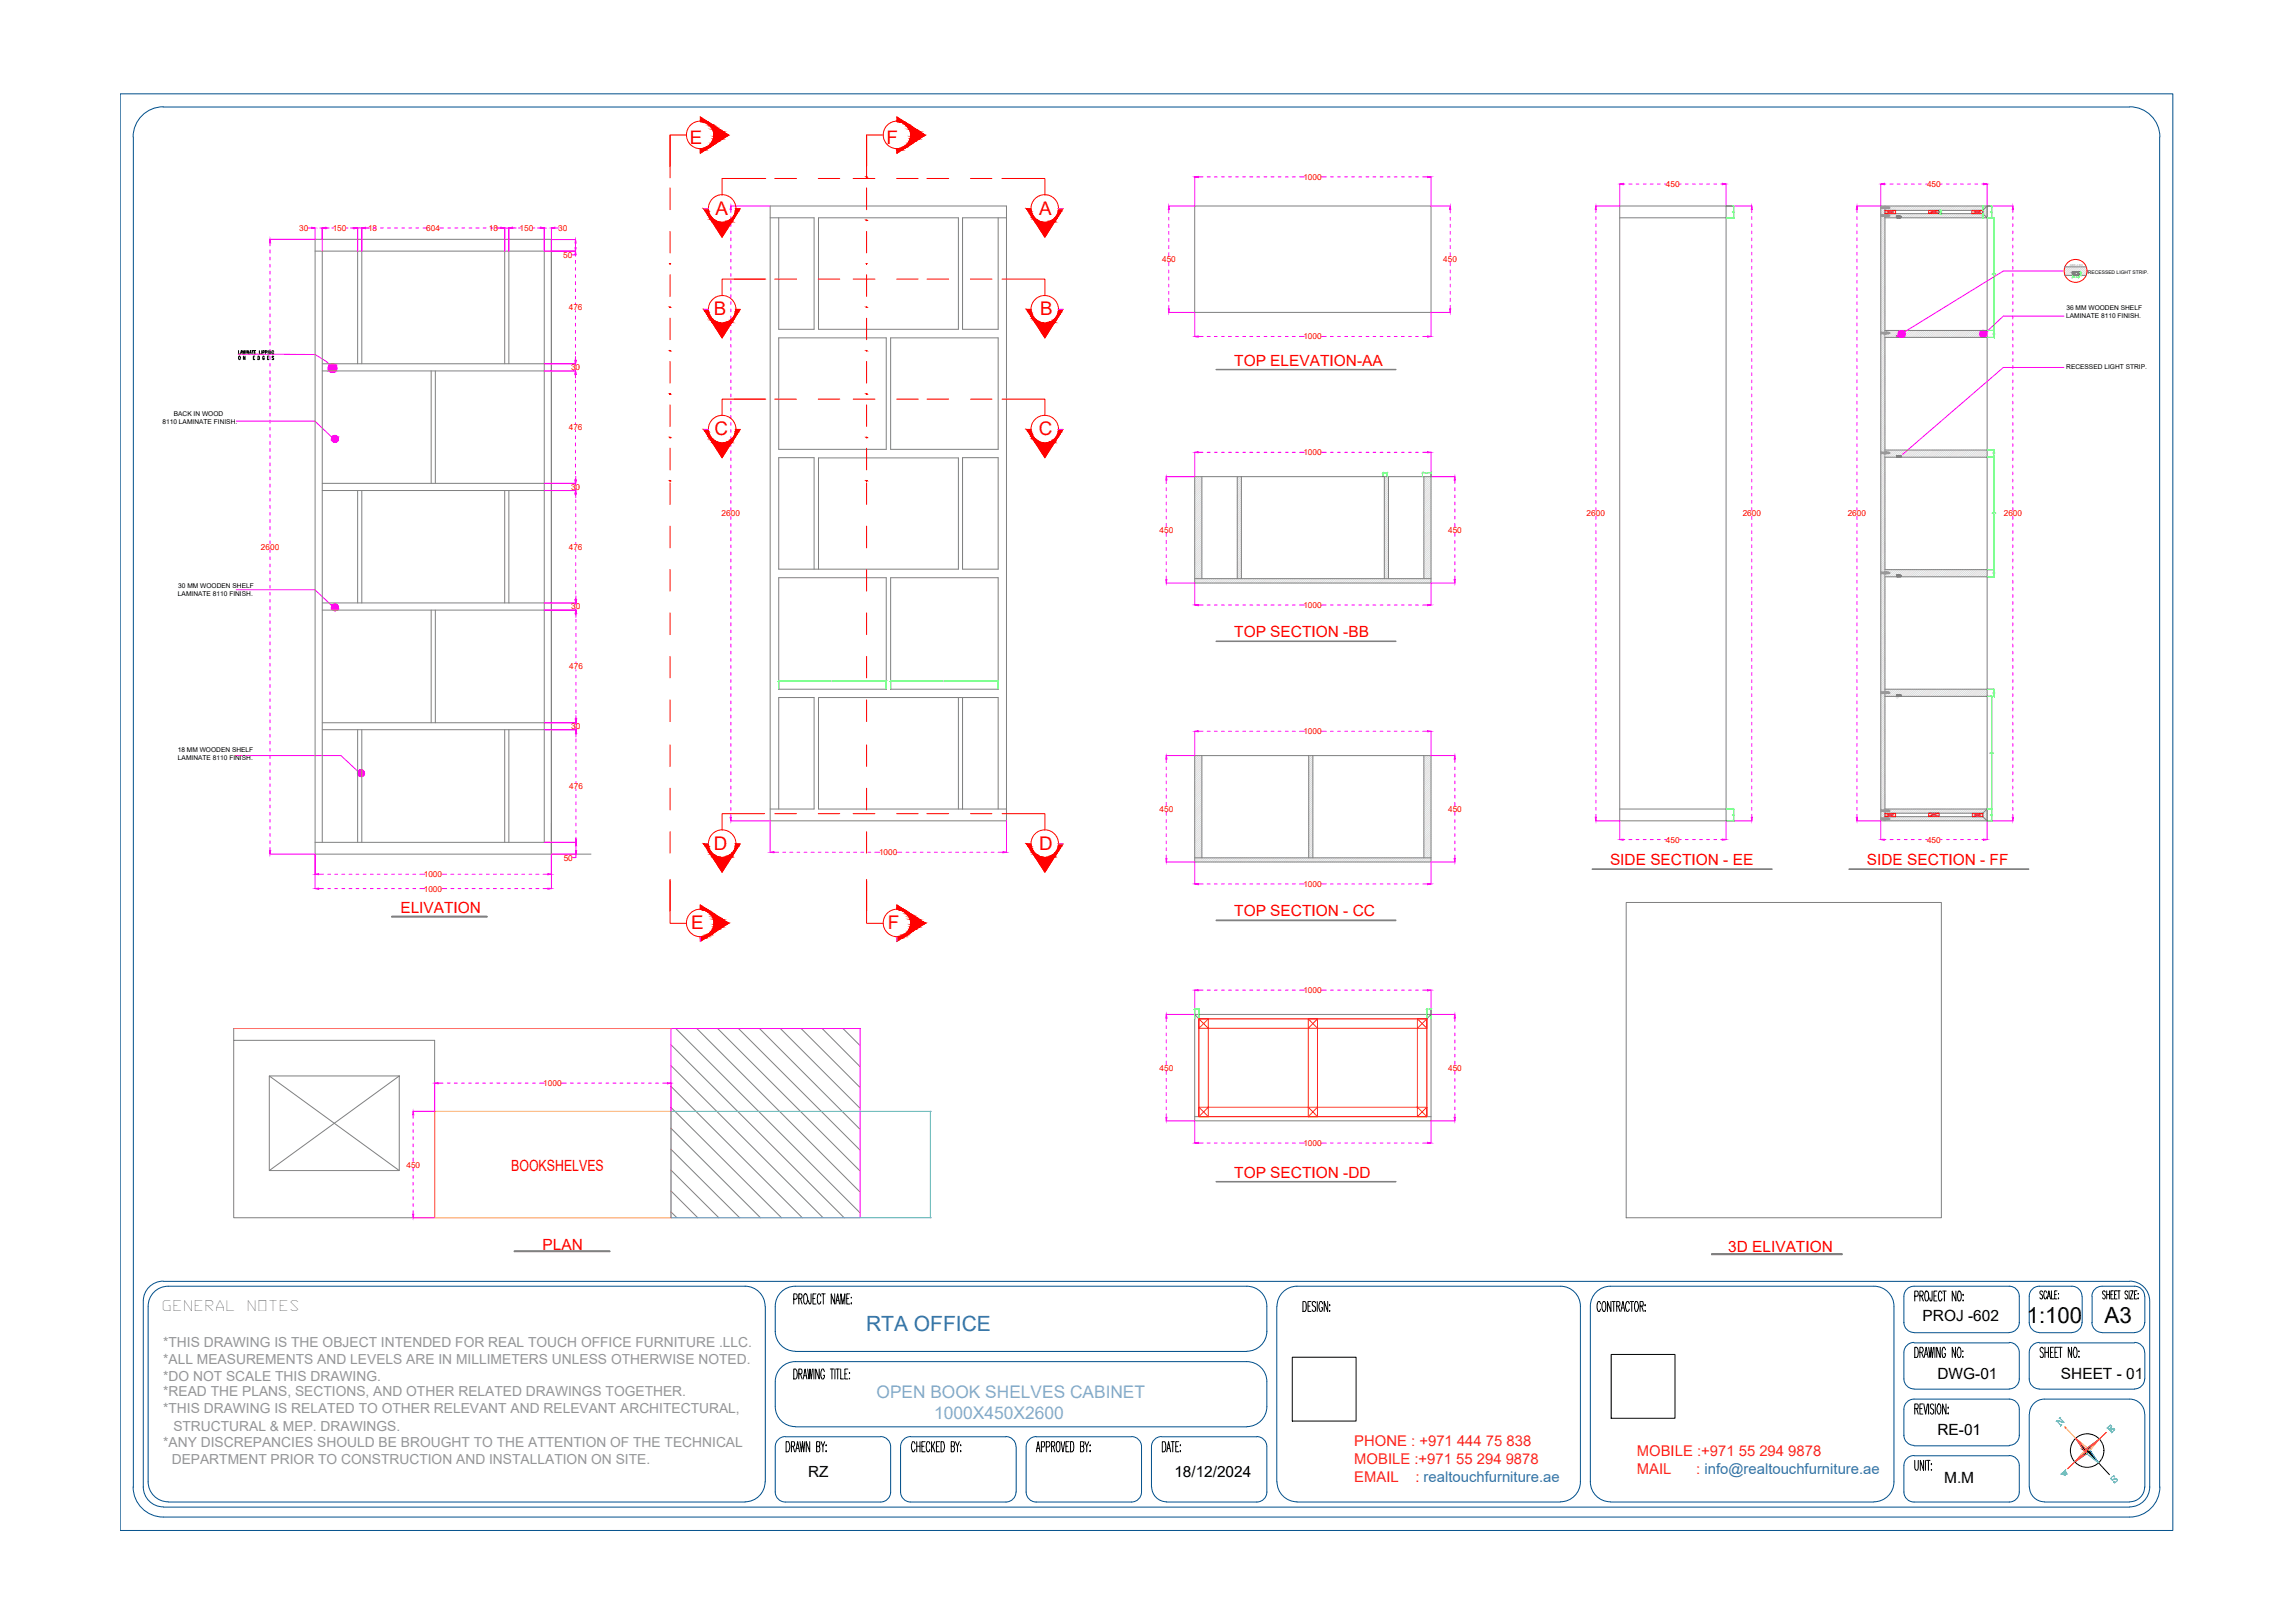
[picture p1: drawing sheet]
<svg xmlns="http://www.w3.org/2000/svg" width="420mm" height="297mm" viewBox="0 0 420 297" stroke-linecap="round" stroke-linejoin="round" font-family="sans-serif">
<defs><g id="words">
<g font-size="4.1">
<text x="371" y="242">1:100</text>
<text x="385.3" y="242">A3</text>
</g>
<text font-size="3.8" fill="#2776bb" x="158.6" y="243.6">RTA OFFICE</text>
<g font-size="3.4" fill="#f00">
<text x="126.3" y="26.4">E</text>
<text x="162.3" y="26.4">F</text>
<text x="131" y="39.3">A</text>
<text x="190.2" y="39.3">A</text>
<text x="130.7" y="57.7">B</text>
<text x="190.4" y="57.7">B</text>
<text x="130.8" y="79.6">C</text>
<text x="190.2" y="79.6">C</text>
<text x="130.7" y="155.5">D</text>
<text x="190.2" y="155.5">D</text>
<text x="126.6" y="170">E</text>
<text x="162.5" y="170">F</text>
</g>
<g font-size="3.2" fill="#7aafdf">
<text x="160.5" y="255.9">OPEN BOOK SHELVES CABINET</text>
<text x="171" y="259.7">1000X450X2600</text>
</g>
<g font-size="2.8" fill="#f00">
<text x="226" y="66.9">TOP ELEVATION-AA</text>
<text x="226" y="116.7">TOP SECTION -BB</text>
<text x="294.8" y="158.3">SIDE SECTION - EE</text>
<text x="341.8" y="158.3">SIDE SECTION - FF</text>
<text x="73.3" y="167">ELIVATION</text>
<text x="226" y="167.7">TOP SECTION - CC</text>
<text x="93.6" y="214.2">BOOKSHELVES</text>
<text x="226" y="215.5">TOP SECTION -DD</text>
<text x="99.3" y="228.8">PLAN</text>
<text x="316.4" y="229.1">3D ELIVATION</text>
</g>
<g font-size="2.8">
<text x="352" y="241.8">PROJ -602</text>
<text x="354.7" y="252.4">DWG-01</text>
<text x="377.3" y="252.4">SHEET - 01</text>
<text x="354.7" y="262.7">RE-01</text>
<text x="147.9" y="270.3">RZ</text>
<text x="215" y="270.3">18/12/2024</text>
<text x="355.9" y="271.5">M.M</text>
</g>
<g font-size="2.7">
<text x="29.6" y="239.8">GENERAL</text>
<text x="45.1" y="239.8">NOTES</text>
</g>
<g font-size="2.7" fill="#ed1f24">
<text x="247.9" y="264.7">PHONE : +971 444 75 838</text>
<text x="247.9" y="268">MOBILE :+971 55 294 9878</text>
<text x="299.7" y="266.5">MOBILE :+971 55 294 9878</text>
<text x="299.7" y="269.8">MAIL</text>
<text x="310.5" y="269.8">: info@realtouchfurniture.ae</text>
<text x="247.9" y="271.3">EMAIL</text>
<text x="259.1" y="271.3">: realtouchfurniture.ae</text>
</g>
<g font-size="2.5" fill="#939598">
<text x="29.9" y="246.5">*THIS DRAWING IS THE OBJECT INTENDED FOR REAL TOUCH OFFICE FURNITURE .LLC.</text>
<text x="29.9" y="249.6">*ALL MEASUREMENTS AND LEVELS ARE IN MILLIMETERS UNLESS OTHERWISE NOTED.</text>
<text x="29.9" y="252.7">*DO NOT SCALE THIS DRAWING.</text>
<text x="29.9" y="255.6">*READ THE PLANS, SECTIONS, AND OTHER RELATED DRAWINGS TOGETHER.</text>
<text x="29.9" y="258.6">*THIS DRAWING IS RELATED TO OTHER RELEVANT AND RELEVANT ARCHITECTURAL,</text>
<text x="31.7" y="261.8">STRUCTURAL &amp; MEP. DRAWINGS.</text>
<text x="29.9" y="264.9">*ANY DISCREPANCIES SHOULD BE BROUGHT TO THE ATTENTION OF THE TECHNICAL</text>
<text x="31.4" y="268">DEPARTMENT PRIOR TO CONSTRUCTION AND INSTALLATION ON SITE.</text>
</g>
<g font-size="1.5" fill="#f00">
<text x="238.6" y="32.9">1000</text>
<text x="305" y="34.2">450</text>
<text x="352.8" y="34.2">450</text>
<text x="54.8" y="42.2">30</text>
<text x="60.9" y="42.3">150</text>
<text x="67.4" y="42.3">18</text>
<text x="78" y="42.2">604</text>
<text x="89.5" y="42.2">18</text>
<text x="95.1" y="42.2">150</text>
<text x="102.2" y="42.2">30</text>
<text x="103.1" y="47.1">50</text>
<text x="212.8" y="48">450</text>
<text x="264.2" y="48">450</text>
<text x="104.1" y="56.8">476</text>
<text x="238.6" y="62.1">1000</text>
<text x="104.5" y="67.8">30</text>
<text x="104.1" y="78.7">476</text>
<text x="238.6" y="83.3">1000</text>
<text x="104.5" y="89.6">30</text>
<text x="132.1" y="94.5">2600</text>
<text x="290.5" y="94.5">2600</text>
<text x="319.1" y="94.5">2600</text>
<text x="338.3" y="94.5">2600</text>
<text x="366.8" y="94.5">2600</text>
<text x="47.8" y="100.6">2600</text>
<text x="104.1" y="100.6">476</text>
<text x="212.3" y="97.5">450</text>
<text x="265.1" y="97.5">450</text>
<text x="104.6" y="111.5">30</text>
<text x="238.6" y="111.3">1000</text>
<text x="104.2" y="122.5">476</text>
<text x="104.6" y="133.5">30</text>
<text x="238.6" y="134.4">1000</text>
<text x="104.2" y="144.4">476</text>
<text x="212.3" y="148.6">450</text>
<text x="265.1" y="148.6">450</text>
<text x="305" y="154.2">450</text>
<text x="352.8" y="154.2">450</text>
<text x="77.6" y="160.5">1000</text>
<text x="103.2" y="157.5">50</text>
<text x="160.9" y="156.5">1000</text>
<text x="77.6" y="163.2">1000</text>
<text x="238.6" y="162.3">1000</text>
<text x="238.6" y="181.8">1000</text>
<text x="212.3" y="195.9">450</text>
<text x="265.1" y="195.9">450</text>
<text x="99.5" y="198.8">1000</text>
<text x="238.6" y="209.7">1000</text>
<text x="74.4" y="213.7">450</text>
</g>
<g font-size="1.2">
<text x="378.3" y="58.2">LAMINATE 8110 FINISH.</text>
<text x="378.3" y="56.7">36 MM WOODEN SHELF</text>
<text x="378.3" y="67.5">RECESSED LIGHT STRIP.</text>
<text x="29.7" y="77.6">8110 LAMINATE FINISH.</text>
<text x="31.8" y="76.2">BACK IN WOOD</text>
<text x="32.6" y="107.6">30 MM WOODEN SHELF</text>
<text x="32.6" y="109">LAMINATE 8110 FINISH.</text>
<text x="32.5" y="137.7">18 MM WOODEN SHELF</text>
<text x="32.6" y="139.2">LAMINATE 8110 FINISH.</text>
</g>
<text font-size=".9" x="382.3" y="50.1">RECESSED LIGHT STRIP.</text>
<g font-size=".5" fill="#0f0">
<text x="317.1" y="39">50</text>
<text x="355" y="39">14</text>
<text x="362.7" y="39.7">18</text>
<text x="362.7" y="38.3">18</text>
<text x="364.3" y="39">50</text>
<text x="364.6" y="50.4">476</text>
<text x="379.8" y="50.9">14</text>
<text x="380.8" y="50.3">7</text>
<text x="364.8" y="61.3">30</text>
<text x="364.8" y="83.2">30</text>
<text x="253.3" y="86.7">18</text>
<text x="260.9" y="86.7">36</text>
<text x="364.6" y="94.1">476</text>
<text x="364.8" y="105.1">30</text>
<text x="152" y="124.8">455</text>
<text x="172.5" y="124.8">455</text>
<text x="364.8" y="127">30</text>
<text x="364.2" y="138">476</text>
<text x="317.1" y="149.3">50</text>
<text x="364.3" y="149.3">50</text>
<text x="218.8" y="184.9">18</text>
<text x="261.3" y="184.8">18</text>
</g>
<text font-size=".5" x="379" y="48.7">AWD-2310</text>
</g></defs>
<!-- layer: 0 -->
<g fill="none" stroke="#f0f" stroke-width=".18">
<path d="M133.8 37.7h7.2M133.8 38.3v.6M133.8 39.7v.5M214 38.3v.7M214 39.8v.5M218.7 32.4v5.3h-4.7M219.4 32.4h.8M221 32.4h.6M222.3 32.4h.5M223.6 32.4h.5M224.9 32.4h.6M226.2 32.4h.5"/>
<path d="M227.5 32.4h.5M228.8 32.4h.5M230.1 32.4h.5M231.4 32.4h.5M232.7 32.4h.5M234 32.4h.5M235.3 32.4h.5M236.6 32.4h.5M237.9 32.4h.9M241.9 32.4h.9M243.6 32.4h.5M244.9 32.4h.5"/>
<path d="M246.2 32.4h.5M247.5 32.4h.5M248.8 32.4h.5M250.1 32.4h.5M251.4 32.4h.5M252.7 32.4h.5M254 32.4h.5M255.3 32.4h.5M256.6 32.4h.5M257.9 32.4h.5M259.2 32.4h.5M260.5 32.4h.9"/>
<path d="M262 32.4v5.3h3.5M265.5 38.3v.7M265.5 39.8v.5M292.2 38.3v.6M292.2 39.7v.5M296.5 33.7v4h-4.4M297.2 33.7h.3M298.2 33.7h.6M299.5 33.7h.5M300.8 33.7h.6M302.1 33.7h.6M303.4 33.7h.5"/>
<path d="M304.7 33.7h.3M307.5 33.7h.3M308.6 33.7h.5M309.9 33.7h.5M311.1 33.7h.6M312.4 33.7h.6M313.8 33.7h.5M315 33.7h.3M316 33.7v4h4.7M320.7 38.3v.6M320.7 39.7v.5M340 38.3v.6"/>
<path d="M340 39.7v.5M344.3 33.7v4h-4.4M345 33.7h.3M346 33.7h.6M347.3 33.7h.5M348.6 33.7h.6M349.9 33.7h.6M351.2 33.7h.5M352.5 33.7h.3M355.2 33.7h.3M356.3 33.7h.6M357.7 33.7h.5"/>
<path d="M358.9 33.7h.5M360.2 33.7h.6M361.6 33.7h.5M362.8 33.7h.3M363.8 33.7v4h4.7M368.5 38.3v.6M368.5 39.7v.5M49.4 44.5v.5M49.4 45.7v.6M49.4 47.1v.5M49.4 48.4v.5M49.4 49.6v.6"/>
<path d="M49.4 51v.5M49.4 52.3v.5M49.4 53.5v.6M49.4 54.8v.6M49.4 56.2v.5M49.4 57.4v.6M49.4 58.7v.6M56.4 41.7h.7M57.7 41.7v2.1h-8.3M59 41.7v2.1M59 41.7v4.3M59.6 41.7h.7"/>
<path d="M60.7 41.7h.4M63.4 41.7h.3M64.2 41.7h.6M65.5 41.7v4.3M66.2 41.7v4.3M66.9 41.7h.7M68.4 41.7h.5M69.7 41.7h.5M70.9 41.7h.6M72.2 41.7h.6M73.6 41.7h.5M74.8 41.7h.6"/>
<path d="M76.1 41.7h.6M77.5 41.7h.6M80.5 41.7h.7M82 41.7h.5M83.3 41.7h.5M84.6 41.7h.5M85.9 41.7h.5M87.2 41.7h.5M88.5 41.7h.5M89.8 41.7h.5M91 41.7h.7M92.4 41.7v4.3"/>
<path d="M93.2 41.7v4.3M93.8 41.7h.7M94.9 41.7h.4M97.6 41.7h.3M98.4 41.7h.6M99.6 41.7v4.3M99.7 46h5.7v.6h-.7M101 41.7v4.3M101 43.8h4.4M101.6 41.7h.7M105.4 44.5v.8M105.4 46.6v.3"/>
<path d="M105.4 47.7v.5M105.4 49v.5M105.4 50.3v.5M105.4 51.5v.6M105.4 52.9v.5M105.4 54.2v.5M105.4 55.4v.3M105.4 56.8v.3M105.4 57.9v.5M105.4 59.2v.5M133.8 41v.5M133.8 42.3v.5"/>
<path d="M133.8 43.5v.6M133.8 44.9v.5M133.8 46.2v.5M133.8 47.4v.5M133.8 48.8v.5M133.8 50.1v.5M133.8 51.3v.5M133.8 52.6v.6M133.8 54v.5M133.8 55.2v.5M133.8 56.5v.6M133.8 57.9v.5"/>
<path d="M133.8 59.1v.5M214 57.2h4.7v4.4M214 41v.6M214 42.4v.5M214 43.7v.5M214 44.9v.6M214 46.3v.6M214 48v.6M214 49.4v.5M214 50.7v.6M214 52v.5M214 53.3v.5"/>
<path d="M214 54.6v.5M214 55.9v.6M265.5 57.2h-3.5v4.4M265.5 41v.6M265.5 42.4v.5M265.5 43.7v.5M265.5 44.9v.6M265.5 46.3v.6M265.5 48v.6M265.5 49.4v.5M265.5 50.7v.6M265.5 52v.5"/>
<path d="M265.5 53.3v.5M265.5 54.6v.5M265.5 55.9v.6M292.2 41v.5M292.2 42.3v.5M292.2 43.5v.6M292.2 44.9v.5M292.2 46.2v.5M292.2 47.4v.5M292.2 48.8v.5M292.2 50.1v.5M292.2 51.3v.5"/>
<path d="M292.2 52.6v.6M292.2 54v.5M292.2 55.2v.5M292.2 56.5v.6M292.2 57.9v.5M292.2 59.1v.5M320.7 41v.5M320.7 42.3v.5M320.7 43.5v.6M320.7 44.9v.5M320.7 46.2v.5M320.7 47.4v.5"/>
<path d="M320.7 48.8v.5M320.7 50.1v.5M320.7 51.3v.5M320.7 52.6v.6M320.7 54v.5M320.7 55.2v.5M320.7 56.5v.6M320.7 57.9v.5M320.7 59.1v.5M340 41v.5M340 42.3v.5M340 43.5v.6"/>
<path d="M340 44.9v.5M340 46.2v.5M340 47.4v.5M340 48.8v.5M340 50.1v.5M340 51.3v.5M340 52.6v.6M340 54v.5M340 55.2v.5M340 56.5v.6M340 57.9v.5M340 59.1v.5"/>
<path d="M368.5 41v.5M368.5 42.3v.5M368.5 43.5v.6M368.5 44.9v.5M368.5 46.2v.5M368.5 47.4v.5M368.5 48.8v.5M368.5 50.1v.5M368.5 51.3v.5M368.5 52.6v.6M368.5 54v.5M368.5 55.2v.5"/>
<path d="M368.5 56.5v.6M368.5 57.9v.5M368.5 59.1v.5M49.4 60.1v.5M49.4 61.3v.6M49.4 62.6v.5M49.4 64v.5M49.4 65.2v.6M49.4 66.5v.5M49.4 67.8v.6M49.4 69.1v.6M49.4 70.4v.5"/>
<path d="M49.4 71.7v.5M49.4 73v.6M49.4 74.3v.5M49.4 75.6v.5M49.4 76.9v.6M49.4 78.2v.5M49.4 79.5v.5M99.7 66.6h5.7M99.7 67.9h5.7M105.4 60.5v.5M105.4 61.8v.5M105.4 63.1v.5"/>
<path d="M105.4 64.4v.5M105.4 65.3v.6M105.4 68.5v.7M105.4 69.6v.5M105.4 70.9v.5M105.4 72.2v.5M105.4 73.5v.5M105.4 74.7v.6M105.4 76.1v.5M105.4 77.4v.2M105.4 78.7v.3M105.4 79.8v.5"/>
<path d="M133.8 60.4v.5M133.8 61.8v.5M133.8 63v.5M133.8 64.3v.5M133.8 65.6v.6M133.8 66.9v.5M133.8 68.2v.5M133.8 69.5v.5M133.8 70.8v.5M133.8 72.1v.5M133.8 73.4v.5M133.8 74.7v.5"/>
<path d="M133.8 76v.5M133.8 77.3v.5M133.8 78.6v.5M133.8 79.9v.5M219.4 61.6h.8M221 61.6h.6M222.3 61.6h.5M223.6 61.6h.5M224.9 61.6h.6M226.2 61.6h.5M227.5 61.6h.5M228.8 61.6h.5"/>
<path d="M230.1 61.6h.5M231.4 61.6h.5M232.7 61.6h.5M234 61.6h.5M235.3 61.6h.5M236.6 61.6h.5M237.9 61.6h.9M241.9 61.6h.9M243.6 61.6h.5M244.9 61.6h.5M246.2 61.6h.5M247.5 61.6h.5"/>
<path d="M248.8 61.6h.5M250.1 61.6h.5M251.4 61.6h.5M252.7 61.6h.5M254 61.6h.5M255.3 61.6h.5M256.6 61.6h.5M257.9 61.6h.5M259.2 61.6h.5M260.5 61.6h.9M292.2 60.4v.5M292.2 61.8v.5"/>
<path d="M292.2 63v.5M292.2 64.3v.5M292.2 65.6v.6M292.2 66.9v.5M292.2 68.2v.5M292.2 69.5v.5M292.2 70.8v.5M292.2 72.1v.5M292.2 73.4v.5M292.2 74.7v.5M292.2 76v.5M292.2 77.3v.5"/>
<path d="M292.2 78.6v.5M292.2 79.9v.5M320.7 60.4v.5M320.7 61.8v.5M320.7 63v.5M320.7 64.3v.5M320.7 65.6v.6M320.7 66.9v.5M320.7 68.2v.5M320.7 69.5v.5M320.7 70.8v.5M320.7 72.1v.5"/>
<path d="M320.7 73.4v.5M320.7 74.7v.5M320.7 76v.5M320.7 77.3v.5M320.7 78.6v.5M320.7 79.9v.5M340 60.4v.5M340 61.8v.5M340 63v.5M340 64.3v.5M340 65.6v.6M340 66.9v.5"/>
<path d="M340 68.2v.5M340 69.5v.5M340 70.8v.5M340 72.1v.5M340 73.4v.5M340 74.7v.5M340 76v.5M340 77.3v.5M340 78.6v.5M340 79.9v.5M368.5 60.4v.5M368.5 61.8v.5"/>
<path d="M368.5 63v.5M368.5 64.3v.5M368.5 65.6v.6M368.5 66.9v.5M368.5 68.2v.5M368.5 69.5v.5M368.5 70.8v.5M368.5 72.1v.5M368.5 73.4v.5M368.5 74.7v.5M368.5 76v.5M368.5 77.3v.5"/>
<path d="M368.5 78.6v.5M368.5 79.9v.5M49.4 80.8v.6M49.4 82.1v.5M49.4 83.4v.5M49.4 84.7v.5M49.4 86v.5M49.4 87.3v.5M49.4 88.6v.5M49.4 89.9v.5M49.4 91.2v.5M49.4 92.5v.5"/>
<path d="M49.4 93.8v.5M49.4 95.1v.5M49.4 96.4v.5M49.4 97.7v.5M49.4 99v.5M99.7 88.5h5.7M99.7 89.8h5.7M105.4 81.1v.5M105.4 82.4v.5M105.4 83.7v.5M105.4 84.9v.6M105.4 86.3v.5"/>
<path d="M105.4 87.6v.2M105.4 87.2v.6M105.4 90.4v.7M105.4 91.5v.5M105.4 92.7v.6M105.4 94.1v.5M105.4 95.4v.5M105.4 96.6v.6M105.4 97.9v.6M105.4 99.3v.2M133.8 81.2v.5M133.8 82.5v.5"/>
<path d="M133.8 83.8v.5M133.8 85.1v.5M133.8 86.4v.5M133.8 87.7v.5M133.8 89v.5M133.8 90.3v.5M133.8 91.6v.5M133.8 92.9v.5M133.8 94.5v.6M133.8 95.8v.5M133.8 97.1v.5M133.8 98.4v.6"/>
<path d="M133.8 99.7v.5M213.5 87.9v.6M213.5 89.3v.5M213.5 90.6v.5M213.5 91.9v.5M213.5 93.2v.5M213.5 94.5v.5M213.5 95.8v.6M213.5 97.5v.7M213.5 98.9v.6M218.7 82.7v4.5h-5.2M219.4 82.8h.8"/>
<path d="M221 82.8h.6M222.3 82.8h.5M223.6 82.8h.5M224.9 82.8h.6M226.2 82.8h.5M227.5 82.8h.5M228.8 82.8h.5M230.1 82.8h.5M231.4 82.8h.5M232.7 82.8h.5M234 82.8h.5M235.3 82.8h.5"/>
<path d="M236.6 82.8h.5M237.9 82.8h.9M241.9 82.8h.9M243.6 82.8h.5M244.9 82.8h.5M246.2 82.8h.5M247.5 82.8h.5M248.8 82.8h.5M250.1 82.8h.5M251.4 82.8h.5M252.7 82.8h.5M254 82.8h.5"/>
<path d="M255.3 82.8h.5M256.6 82.8h.5M257.9 82.8h.5M259.2 82.8h.5M260.5 82.8h.9M262 82.7v4.5h4.3M266.3 87.9v.6M266.3 89.3v.5M266.3 90.6v.5M266.3 91.9v.5M266.3 93.2v.5M266.3 94.5v.5"/>
<path d="M266.3 95.8v.6M266.3 97.5v.7M266.3 98.9v.6M292.2 81.2v.5M292.2 82.5v.5M292.2 83.8v.5M292.2 85.1v.5M292.2 86.4v.5M292.2 87.7v.5M292.2 89v.5M292.2 90.3v.5M292.2 91.6v.5"/>
<path d="M292.2 92.9v.5M292.2 94.5v.6M292.2 95.8v.5M292.2 97.1v.5M292.2 98.4v.6M292.2 99.7v.5M320.7 81.2v.5M320.7 82.5v.5M320.7 83.8v.5M320.7 85.1v.5M320.7 86.4v.5M320.7 87.7v.5"/>
<path d="M320.7 89v.5M320.7 90.3v.5M320.7 91.6v.5M320.7 92.9v.5M320.7 94.5v.6M320.7 95.8v.5M320.7 97.1v.5M320.7 98.4v.6M320.7 99.7v.5M340 81.2v.5M340 82.5v.5M340 83.8v.5"/>
<path d="M340 85.1v.5M340 86.4v.5M340 87.7v.5M340 89v.5M340 90.3v.5M340 91.6v.5M340 92.9v.5M340 94.5v.6M340 95.8v.5M340 97.1v.5M340 98.4v.6M340 99.7v.5"/>
<path d="M368.5 81.2v.5M368.5 82.5v.5M368.5 83.8v.5M368.5 85.1v.5M368.5 86.4v.5M368.5 87.7v.5M368.5 89v.5M368.5 90.3v.5M368.5 91.6v.5M368.5 92.9v.5M368.5 94.5v.6M368.5 95.8v.5"/>
<path d="M368.5 97.1v.5M368.5 98.4v.6M368.5 99.7v.5M49.4 100.6v.5M49.4 101.9v.5M49.4 103.2v.5M49.4 104.5v.5M49.4 105.8v.5M49.4 107.1v.5M49.4 108.4v.5M49.4 109.7v.5M49.4 111v.5"/>
<path d="M49.4 112.3v.5M49.4 113.6v.5M49.4 114.9v.5M49.4 116.2v.5M49.4 117.5v.5M49.4 118.8v.5M99.7 110.3h5.7M99.7 111.7h5.7M105.4 100.6v.3M105.4 101.7v.5M105.4 103v.5M105.4 104.3v.5"/>
<path d="M105.4 105.6v.5M105.4 106.9v.5M105.4 108.1v.6M105.4 109.5v.2M105.4 109.1v.6M105.4 112.3v.7M105.4 113.4v.5M105.4 114.7v.5M105.4 115.9v.6M105.4 117.2v.6M105.4 118.6v.5M105.4 119.8v.6"/>
<path d="M133.8 101v.5M133.8 102.3v.6M133.8 103.6v.5M133.8 104.9v.5M133.8 106.2v.6M133.8 107.5v.5M133.8 108.8v.5M133.8 110.1v.5M133.8 111.4v.5M133.8 112.7v.5M133.8 114v.5M133.8 115.3v.5"/>
<path d="M133.8 116.6v.5M133.8 117.9v.5M133.8 119.2v.5M213.5 106.7h5.2v4M213.5 100.2v.5M213.5 101.5v.6M213.5 102.8v.6M213.5 104.1v.5M213.5 105.4v.7M219.4 110.7h.8M221 110.7h.6M222.3 110.7h.5"/>
<path d="M223.6 110.7h.5M224.9 110.7h.6M226.2 110.7h.5M227.5 110.7h.5M228.8 110.7h.5M230.1 110.7h.5M231.4 110.7h.5M232.7 110.7h.5M234 110.7h.5M235.3 110.7h.5M236.6 110.7h.5M237.9 110.7h.9"/>
<path d="M241.9 110.7h.9M243.6 110.7h.5M244.9 110.7h.5M246.2 110.7h.5M247.5 110.7h.5M248.8 110.7h.5M250.1 110.7h.5M251.4 110.7h.5M252.7 110.7h.5M254 110.7h.5M255.3 110.7h.5M256.6 110.7h.5"/>
<path d="M257.9 110.7h.5M259.2 110.7h.5M260.5 110.7h.9M266.3 106.7h-4.3v4M266.3 100.2v.5M266.3 101.5v.6M266.3 102.8v.6M266.3 104.1v.5M266.3 105.4v.7M292.2 101v.5M292.2 102.3v.6M292.2 103.6v.5"/>
<path d="M292.2 104.9v.5M292.2 106.2v.6M292.2 107.5v.5M292.2 108.8v.5M292.2 110.1v.5M292.2 111.4v.5M292.2 112.7v.5M292.2 114v.5M292.2 115.3v.5M292.2 116.6v.5M292.2 117.9v.5M292.2 119.2v.5"/>
<path d="M320.7 101v.5M320.7 102.3v.6M320.7 103.6v.5M320.7 104.9v.5M320.7 106.2v.6M320.7 107.5v.5M320.7 108.8v.5M320.7 110.1v.5M320.7 111.4v.5M320.7 112.7v.5M320.7 114v.5M320.7 115.3v.5"/>
<path d="M320.7 116.6v.5M320.7 117.9v.5M320.7 119.2v.5M340 101v.5M340 102.3v.6M340 103.6v.5M340 104.9v.5M340 106.2v.6M340 107.5v.5M340 108.8v.5M340 110.1v.5M340 111.4v.5"/>
<path d="M340 112.7v.5M340 114v.5M340 115.3v.5M340 116.6v.5M340 117.9v.5M340 119.2v.5M368.5 101v.5M368.5 102.3v.6M368.5 103.6v.5M368.5 104.9v.5M368.5 106.2v.6M368.5 107.5v.5"/>
<path d="M368.5 108.8v.5M368.5 110.1v.5M368.5 111.4v.5M368.5 112.7v.5M368.5 114v.5M368.5 115.3v.5M368.5 116.6v.5M368.5 117.9v.5M368.5 119.2v.5M49.4 120.1v.5M49.4 121.4v.5M49.4 122.7v.5"/>
<path d="M49.4 124v.5M49.4 125.3v.5M49.4 126.6v.5M49.4 127.9v.5M49.4 129.2v.5M49.4 130.5v.5M49.4 131.8v.5M49.4 133.1v.5M49.4 134.4v.5M49.4 135.7v.5M49.4 137v.5M49.4 138.3v.5"/>
<path d="M49.4 139.6v.5M99.7 132.3h5.7M99.7 133.5h5.7M105.4 121.1v.3M105.4 122.5v.3M105.4 123.6v.5M105.4 124.9v.5M105.4 126.1v.6M105.4 127.5v.5M105.4 128.8v.5M105.4 130v.6M105.4 131v.6"/>
<path d="M105.4 134.2v.7M105.4 135.2v.6M105.4 136.6v.5M105.4 137.9v.5M105.4 139.1v.6M133.8 120.5v.5M133.8 121.8v.5M133.8 123.1v.5M133.8 124.4v.5M133.8 125.7v.5M133.8 127v.5M133.8 128.3v.5"/>
<path d="M133.8 129.6v.5M133.8 130.9v.5M133.8 132.2v.5M133.8 133.5v.5M133.8 134.8v.5M133.8 136.1v.5M133.8 137.4v.5M133.8 138.7v.5M133.8 140v.5M213.5 138.9v.7M218.7 133.8v4.5h-5.2M219.4 133.8h.8"/>
<path d="M221 133.8h.6M222.3 133.8h.5M223.6 133.8h.5M224.9 133.8h.6M226.2 133.8h.5M227.5 133.8h.5M228.8 133.8h.5M230.1 133.8h.5M231.4 133.8h.5M232.7 133.8h.5M234 133.8h.5M235.3 133.8h.5"/>
<path d="M236.6 133.8h.5M237.9 133.8h.9M241.9 133.8h.9M243.6 133.8h.5M244.9 133.8h.5M246.2 133.8h.5M247.5 133.8h.5M248.8 133.8h.5M250.1 133.8h.5M251.4 133.8h.5M252.7 133.8h.5M254 133.8h.5"/>
<path d="M255.3 133.8h.5M256.6 133.8h.5M257.9 133.8h.5M259.2 133.8h.5M260.5 133.8h.9M262 133.8v4.5h4.3M266.3 138.9v.7M292.2 120.5v.5M292.2 121.8v.5M292.2 123.1v.5M292.2 124.4v.5M292.2 125.7v.5"/>
<path d="M292.2 127v.5M292.2 128.3v.5M292.2 129.6v.5M292.2 130.9v.5M292.2 132.2v.5M292.2 133.5v.5M292.2 134.8v.5M292.2 136.1v.5M292.2 137.4v.5M292.2 138.7v.5M292.2 140v.5M320.7 120.5v.5"/>
<path d="M320.7 121.8v.5M320.7 123.1v.5M320.7 124.4v.5M320.7 125.7v.5M320.7 127v.5M320.7 128.3v.5M320.7 129.6v.5M320.7 130.9v.5M320.7 132.2v.5M320.7 133.5v.5M320.7 134.8v.5M320.7 136.1v.5"/>
<path d="M320.7 137.4v.5M320.7 138.7v.5M320.7 140v.5M340 120.5v.5M340 121.8v.5M340 123.1v.5M340 124.4v.5M340 125.7v.5M340 127v.5M340 128.3v.5M340 129.6v.5M340 130.9v.5"/>
<path d="M340 132.2v.5M340 133.5v.5M340 134.8v.5M340 136.1v.5M340 137.4v.5M340 138.7v.5M340 140v.5M368.5 120.5v.5M368.5 121.8v.5M368.5 123.1v.5M368.5 124.4v.5M368.5 125.7v.5"/>
<path d="M368.5 127v.5M368.5 128.3v.5M368.5 129.6v.5M368.5 130.9v.5M368.5 132.2v.5M368.5 133.5v.5M368.5 134.8v.5M368.5 136.1v.5M368.5 137.4v.5M368.5 138.7v.5M368.5 140v.5M49.4 156.3h8.3v6.3"/>
<path d="M49.4 140.9v.5M49.4 142.2v.5M49.4 143.5v.5M49.4 144.8v.5M49.4 146.1v.5M49.4 147.3v.6M49.4 148.7v.5M49.4 150v.5M49.4 151.2v.6M49.4 152.6v.5M49.4 153.9v.5M49.4 155.1v.5"/>
<path d="M99.7 154.2h5.7M104.8 157h.6v-.7h-4.4v6.3M105.4 140.4v.6M105.4 141.8v.5M105.4 143v.3M105.4 144.4v.3M105.4 145.4v.6M105.4 146.8v.5M105.4 148.1v.5M105.4 149.3v.6M105.4 150.7v.5M105.4 152v.5"/>
<path d="M105.4 153.2v.3M105.4 154.8v.9M133.8 150.2h7.2v5.8M133.8 141.3v.5M133.8 142.6v.5M133.8 143.9v.5M133.8 145.1v.6M133.8 146.5v.5M133.8 147.8v.5M133.8 149v.6M141.7 156h.8M143.3 156h.5"/>
<path d="M144.6 156h.5M145.9 156h.5M147.2 156h.5M148.5 156h.5M149.8 156h.5M151.1 156h.5M152.4 156h.5M153.7 156h.5M155 156h.5M156.3 156h.5M157.6 156h.5M158.9 156h.5"/>
<path d="M160.2 156h.9M164.2 156h.9M165.9 156h.5M167.2 156h.5M168.5 156h.5M169.8 156h.5M171.1 156h.5M172.4 156h.5M173.7 156h.5M174.9 156h.6M176.3 156h.5M177.6 156h.5"/>
<path d="M178.8 156h.6M180.2 156h.5M181.5 156h.5M182.7 156h.9M184.3 150.2v5.8M213.5 157.8h5.2v4M213.5 140.4v.5M213.5 141.6v.6M213.5 142.9v.6M213.5 144.3v.5M213.5 145.5v.6M213.5 146.8v.7"/>
<path d="M213.5 148.6v.6M213.5 150v.5M213.5 151.3v.5M213.5 152.6v.5M213.5 153.9v.5M213.5 155.2v.5M213.5 156.5v.6M266.3 157.8h-4.3v4M266.3 140.4v.5M266.3 141.6v.6M266.3 142.9v.6M266.3 144.3v.5"/>
<path d="M266.3 145.5v.6M266.3 146.8v.7M266.3 148.6v.6M266.3 150v.5M266.3 151.3v.5M266.3 152.6v.5M266.3 153.9v.5M266.3 155.2v.5M266.3 156.5v.6M292.1 150.2h4.4v3.5M292.2 141.3v.5M292.2 142.6v.5"/>
<path d="M292.2 143.9v.5M292.2 145.1v.6M292.2 146.5v.5M292.2 147.8v.5M292.2 149v.6M297.2 153.7h.3M298.2 153.7h.6M299.5 153.7h.5M300.8 153.7h.6M302.1 153.7h.6M303.4 153.7h.5M304.7 153.7h.3"/>
<path d="M307.5 153.7h.3M308.6 153.7h.5M309.9 153.7h.5M311.1 153.7h.6M312.4 153.7h.6M313.8 153.7h.5M315 153.7h.3M320.7 141.3v.5M320.7 142.6v.5M320.7 143.9v.5M320.7 145.1v.6M320.7 146.5v.5"/>
<path d="M320.7 147.8v.5M320.7 149v.6M320.7 150.2h-4.7v3.5M339.9 150.2h4.4v3.5M340 141.3v.5M340 142.6v.5M340 143.9v.5M340 145.1v.6M340 146.5v.5M340 147.8v.5M340 149v.6M345 153.7h.3"/>
<path d="M346 153.7h.6M347.3 153.7h.5M348.6 153.7h.6M349.9 153.7h.6M351.2 153.7h.5M352.5 153.7h.3M355.2 153.7h.3M356.3 153.7h.6M357.7 153.7h.5M358.9 153.7h.5M360.2 153.7h.6M361.6 153.7h.5"/>
<path d="M362.8 153.7h.3M368.5 141.3v.5M368.5 142.6v.5M368.5 143.9v.5M368.5 145.1v.6M368.5 146.5v.5M368.5 147.8v.5M368.5 149v.6M368.5 150.2h-4.7v3.5M58.3 160h.9M58.3 162.6h.9M60 160h.5"/>
<path d="M60 162.6h.5M61.3 160h.5M61.3 162.6h.5M62.6 160h.5M62.6 162.6h.5M63.9 160h.5M63.9 162.6h.5M65.2 160h.5M65.2 162.6h.5M66.5 160h.5M66.5 162.6h.5M67.8 160h.5"/>
<path d="M67.8 162.6h.5M69.1 160h.5M69.1 162.6h.5M70.4 160h.5M70.4 162.6h.5M71.7 160h.5M71.7 162.6h.5M73 160h.5M73 162.6h.5M74.3 160h.5M74.3 162.6h.5M75.6 160h.5"/>
<path d="M75.6 162.6h.5M76.9 160h.9M76.9 162.6h.9M80.9 160h.9M80.9 162.6h.9M82.5 160h.6M82.5 162.6h.6M83.8 160h.6M83.8 162.6h.6M85.2 160h.5M85.2 162.6h.5M86.4 160h.6"/>
<path d="M86.4 162.6h.6M87.7 160h.6M87.7 162.6h.6M89.1 160h.5M89.1 162.6h.5M90.3 160h.6M90.3 162.6h.6M91.6 160h.5M91.6 162.6h.5M92.9 160h.6M92.9 162.6h.6M94.2 160h.6"/>
<path d="M94.2 162.6h.6M95.5 160h.5M95.5 162.6h.5M96.8 160h.6M96.8 162.6h.6M98.1 160h.6M98.1 162.6h.6M99.4 160h.9M99.4 162.6h.9M219.4 161.8h.8M221 161.8h.6M222.3 161.8h.5"/>
<path d="M223.6 161.8h.5M224.9 161.8h.6M226.2 161.8h.5M227.5 161.8h.5M228.8 161.8h.5M230.1 161.8h.5M231.4 161.8h.5M232.7 161.8h.5M234 161.8h.5M235.3 161.8h.5M236.6 161.8h.5M237.9 161.8h.9"/>
<path d="M241.9 161.8h.9M243.6 161.8h.5M244.9 161.8h.5M246.2 161.8h.5M247.5 161.8h.5M248.8 161.8h.5M250.1 161.8h.5M251.4 161.8h.5M252.7 161.8h.5M254 161.8h.5M255.3 161.8h.5M256.6 161.8h.5"/>
<path d="M257.9 161.8h.5M259.2 161.8h.5M260.5 161.8h.9M79.6 198.2v5.2h-4M80.2 198.2h.9M81.9 198.2h.5M83.2 198.2h.5M84.5 198.2h.5M85.8 198.2h.5M87.1 198.2h.5M88.4 198.2h.5M89.7 198.2h.5"/>
<path d="M91 198.2h.5M92.3 198.2h.5M93.6 198.2h.5M94.9 198.2h.5M96.2 198.2h.5M97.5 198.2h.5M98.7 198.2h.9M102.8 198.2h.9M104.4 198.2h.6M105.7 198.2h.5M107 198.2h.6M108.3 198.2h.6"/>
<path d="M109.6 198.2h.5M110.9 198.2h.5M112.2 198.2h.6M113.5 198.2h.5M114.8 198.2h.5M116.1 198.2h.6M117.4 198.2h.5M118.7 198.2h.5M120 198.2h.6M121.3 198.2h.9M122.8 198.2v5.2M213.5 186.3v.7"/>
<path d="M213.5 187.7v.5M213.5 189v.6M213.5 190.3v.6M213.5 191.6v.5M213.5 192.9v.5M213.5 194.2v.6M213.5 196v.6M213.5 197.4v.5M213.5 198.7v.5M213.5 200v.5M218.7 181.2v4.5h-5.2M219.4 181.2h.8"/>
<path d="M221 181.2h.6M222.3 181.2h.5M223.6 181.2h.5M224.9 181.2h.6M226.2 181.2h.5M227.5 181.2h.5M228.8 181.2h.5M230.1 181.2h.5M231.4 181.2h.5M232.7 181.2h.5M234 181.2h.5M235.3 181.2h.5"/>
<path d="M236.6 181.2h.5M237.9 181.2h.9M241.9 181.2h.9M243.6 181.2h.5M244.9 181.2h.5M246.2 181.2h.5M247.5 181.2h.5M248.8 181.2h.5M250.1 181.2h.5M251.4 181.2h.5M252.7 181.2h.5M254 181.2h.5"/>
<path d="M255.3 181.2h.5M256.6 181.2h.5M257.9 181.2h.5M259.2 181.2h.5M260.5 181.2h.9M262 181.2v4.5h4.3M266.3 186.3v.7M266.3 187.7v.5M266.3 189v.6M266.3 190.3v.6M266.3 191.6v.5M266.3 192.9v.5"/>
<path d="M266.3 194.2v.6M266.3 196v.6M266.3 197.4v.5M266.3 198.7v.5M266.3 200v.5M75.6 204v.7M75.6 205.5v.5M75.6 206.7v.6M75.6 208.1v.5M75.6 209.4v.5M75.6 210.6v.6M75.6 211.9v.7"/>
<path d="M75.6 213.7v.6M75.6 215.1v.5M75.6 216.4v.5M75.6 217.7v.5M75.6 219v.5M213.5 201.3v.5M213.5 202.6v.5M213.5 203.9v.6M213.5 205.1h5.2M218.7 205.2v4M219.4 209.2h.8M221 209.2h.6"/>
<path d="M222.3 209.2h.5M223.6 209.2h.5M224.9 209.2h.6M226.2 209.2h.5M227.5 209.2h.5M228.8 209.2h.5M230.1 209.2h.5M231.4 209.2h.5M232.7 209.2h.5M234 209.2h.5M235.3 209.2h.5M236.6 209.2h.5"/>
<path d="M237.9 209.2h.9M241.9 209.2h.9M243.6 209.2h.5M244.9 209.2h.5M246.2 209.2h.5M247.5 209.2h.5M248.8 209.2h.5M250.1 209.2h.5M251.4 209.2h.5M252.7 209.2h.5M254 209.2h.5M255.3 209.2h.5"/>
<path d="M256.6 209.2h.5M257.9 209.2h.5M259.2 209.2h.5M260.5 209.2h.9M262 205.2v4M262 205.1h4.3M266.3 201.3v.5M266.3 202.6v.5M266.3 203.9v.6M75.6 222.9h4M75.6 220.3v.5M75.6 221.6v.6"/>
</g>
<g fill="#f0f" stroke="#f0f" stroke-width=".18">
<path d="M57.7 160l.6-.1v.2z"/>
<path d="M100.3 159.9l.7 .1-.7 .1z"/>
<path d="M292.2 37.7l.1 .6h-.3z"/>
<path d="M292 149.6h.3l-.1 .6z"/>
<path d="M296.5 153.7l.7-.1v.2z"/>
<path d="M315.3 153.6l.7 .1-.7 .1z"/>
<path d="M296.5 33.7l.7-.1v.2z"/>
<path d="M315.3 33.6l.7 .1-.7 .1z"/>
<path d="M320.7 37.7l.1 .6h-.2z"/>
<path d="M320.6 149.6h.2l-.1 .6z"/>
<path d="M218.7 82.8l.7-.1v.2z"/>
<path d="M261.4 82.7l.6 .1-.6 .1z"/>
<path d="M266.3 87.2l.1 .7h-.2z"/>
<path d="M266.2 106.1h.2l-.1 .6z"/>
<path d="M261.4 110.6l.6 .1-.6 .2z"/>
<path d="M218.7 110.7l.7-.1v.3z"/>
<path d="M213.4 106.1h.2l-.1 .6z"/>
<path d="M213.5 87.2l.1 .7h-.2z"/>
<path d="M133.8 37.7l.1 .6h-.2z"/>
<path d="M133.7 149.6h.2l-.1 .6z"/>
<path d="M141 156l.7-.1v.2z"/>
<path d="M183.6 155.9l.7 .1-.7 .1z"/>
<path d="M218.7 133.8l.7-.1v.2z"/>
<path d="M261.4 133.7l.6 .1-.6 .1z"/>
<path d="M266.3 138.3l.1 .6h-.2z"/>
<path d="M266.2 157.1h.2l-.1 .7z"/>
<path d="M261.4 161.7l.6 .1-.6 .1z"/>
<path d="M218.7 161.8l.7-.1v.2z"/>
<path d="M213.4 157.1h.2l-.1 .7z"/>
<path d="M213.5 138.3l.1 .6h-.2z"/>
<path d="M340 37.7v.6h-.2z"/>
<path d="M339.8 149.6h.2v.6z"/>
<path d="M344.3 153.7l.7-.1v.2z"/>
<path d="M363.1 153.6l.7 .1-.7 .1z"/>
<path d="M344.3 33.7l.7-.1v.2z"/>
<path d="M363.1 33.6l.7 .1-.7 .1z"/>
<path d="M368.5 37.7l.1 .6h-.2z"/>
<path d="M368.4 149.6h.2l-.1 .6z"/>
<path d="M218.7 181.2l.7-.1v.2z"/>
<path d="M261.4 181.1l.6 .1-.6 .1z"/>
<path d="M266.3 185.7l.1 .6h-.2z"/>
<path d="M266.2 204.5h.2l-.1 .6z"/>
<path d="M261.4 209.1l.6 .1-.6 .1z"/>
<path d="M218.7 209.2l.7-.1v.2z"/>
<path d="M213.4 204.5h.2l-.1 .6z"/>
<path d="M213.5 185.7l.1 .6h-.2z"/>
<path d="M218.7 32.4l.7-.1v.2z"/>
<path d="M261.4 32.3l.6 .1-.6 .1z"/>
<path d="M214 37.7l.1 .6h-.2z"/>
<path d="M213.9 56.5h.2l-.1 .7z"/>
<path d="M265.5 37.7l.1 .6h-.2z"/>
<path d="M265.4 56.5h.2l-.1 .7z"/>
<path d="M261.4 61.5l.6 .1-.6 .1z"/>
<path d="M218.7 61.6l.7-.1v.2z"/>
<path d="M49.4 43.8l.2 .7h-.3z"/>
<path d="M49.3 155.6h.3l-.2 .7z"/>
<path d="M57.7 162.6l.6-.1v.3z"/>
<path d="M100.3 162.5l.7 .1-.7 .2z"/>
<path d="M59 41.7l.6-.1v.2z"/>
<path d="M57.1 41.6l.6 .1-.6 .1z"/>
<path d="M59 41.7l.6-.1v.3z"/>
<path d="M64.8 41.6l.7 .1-.7 .2z"/>
<path d="M66.2 41.7l.7-.1v.3z"/>
<path d="M66.2 41.7l.7-.1v.2z"/>
<path d="M91.7 41.6l.7 .1-.7 .1z"/>
<path d="M93.2 41.7l.6-.1v.2z"/>
<path d="M99 41.6l.6 .1-.6 .1z"/>
<path d="M101 41.7l.6-.1v.2z"/>
<path d="M105.4 43.8l.1 .7h-.2z"/>
<path d="M105.3 45.3h.2l-.1 .7z"/>
<path d="M105.3 65.9h.2l-.1 .7z"/>
<path d="M105.4 46l.1 .6h-.2z"/>
<path d="M105.4 67.9l.1 .6h-.2z"/>
<path d="M105.3 87.8h.2l-.1 .7z"/>
<path d="M105.4 89.8l.1 .6h-.2z"/>
<path d="M105.3 109.7h.2l-.1 .6z"/>
<path d="M105.3 109.7h.3l-.2 .6z"/>
<path d="M105.4 111.7l.2 .6h-.3z"/>
<path d="M105.3 131.6h.3l-.2 .7z"/>
<path d="M105.4 131.6h.2l-.2 .7z"/>
<path d="M105.4 133.5l.2 .7h-.2z"/>
<path d="M105.4 153.5h.2l-.2 .7z"/>
<path d="M105.4 154.2l.2 .6h-.2z"/>
<path d="M105.4 155.7h.2l-.2 .6z"/>
<path d="M75.6 203.4l.2 .6h-.2z"/>
<path d="M75.6 222.2h.2l-.2 .7z"/>
<path d="M79.6 198.2l.6-.1v.3z"/>
<path d="M122.2 198.1l.6 .1-.6 .2z"/>
</g>
<g fill="none" stroke="#808080" stroke-width=".18">
<path d="M141 37.7h43.3v112.5h-43.3zM141 39.9h8v20.4h-6.4v-20.4M149.8 39.9h25.7v20.4h-25.7zM182.7 39.9v20.4h-6.5v-20.4h8.1M218.7 37.7h43.3v19.5h-43.3zM296.5 37.7h19.5v112.5h-19.5zM296.5 39.9h19.5M345.1 37.7v112.5M345.1 38.5h17.9M345.1 39.1h17.9M347.2 39.6h.1M347.2 39.7h.1"/>
<path d="M347.2 39.8h.1M347.2 39.7h.2M347.2 39.6v.3M347.3 39.7h.1M347.3 39.8h.1M347.3 39.6h.1M347.3 39.6v.1M347.3 39.7v.1M347.3 39.9h.1M347.3 39.6v.2M347.3 39.8l.1 .1M347.4 39.7h.1"/>
<path d="M347.4 39.8h.1M347.4 39.8v.1M347.4 39.9h.1M347.5 39.9h.1M347.5 39.8h.1M347.6 39.9h.1M347.6 39.9h-.1M347.6 39.8h.1M347.7 39.8h.1M347.7 39.9h-.1M347.7 39.8h-.1M347.7 39.9h.1"/>
<path d="M347.8 39.8h.1M347.8 39.7h.1M347.8 39.6h.1M347.8 39.6v.2M347.8 39.8h-.1M347.8 39.7v.1M347.8 39.8v.1M347.8 39.6v.3M347.8 39.6h-.6M347.9 39.8h.1M363 39.1l.8 .8h-18.7M363 38.5v.6"/>
<path d="M363.8 37.7h-19.5v112.5h19.5M363.8 37.7v112.5M363.8 37.7l-.8 .8M378 48.8h4M378 50.4h3.9M379.4 49.8h1.2v.6h-1.2zM379.4 50.3h.1M379.4 49.8h1.2v.6M379.4 50.2h.1M379.4 49.8v.6M379.5 50.1h-.1M379.5 50.2h.1"/>
<path d="M379.5 49.8v.5M379.5 50.1v.1M379.5 50.1h.1M379.5 50.3h.1M379.6 50.3h.1M379.6 50.2v.1M379.6 50.1h.1M379.6 50.2h.1M379.6 50.1v.2M379.6 50.3l.1 .1M379.6 50h.1M379.6 50.3h.4"/>
<path d="M379.6 50.2l.1 .1M379.6 50v.1M379.6 49.9h.1M379.6 49.9v.1M379.6 49.9h.8M379.7 50h.1M379.7 50h-.2v.2M379.7 50.3h.1M379.8 50.3h.1M379.8 50.4h.1M379.9 50.4h.1M379.9 50.3h.2"/>
<path d="M379.9 50.4l-.1-.1 .1 .1M380.1 50.4h-.1M380.2 50.4h-.2M380.2 50.3h-.1M380.2 50.4h-.1M380.4 50.3h.1M380.3 50.4h-.1M380.3 50.3h.1M380.4 50.3h-.2M380.4 50.3h-.1M380.4 50h.1M380.4 50h.2"/>
<path d="M380.4 50l.1 .1M380.4 49.9h.1M380.4 49.9v.1M380.5 50.2l.1 .1M380.5 50.1h.1M380.5 50.1v.2M380.5 50.3h-.1M380.5 50h.1M380.5 50.3h.1M380.5 50.1v.1M380.6 50.3h.1M380.6 50.3h-.1"/>
<path d="M380.6 50.2h.1M380.6 50v.2M380.6 49.8l-.1 .5M380.7 50.3h.1M142.6 61.8h19.6v20.4h-19.6zM163.1 61.8h19.6v20.4h-19.6zM222.6 67.6h33M222.7 67.7h32.9M222.7 67.6h32.9M345.1 61.8h18.7M345.1 60.5h18.8M347.2 61.5h.1"/>
<path d="M347.2 61.6h.1M347.2 61.7h.1M347.2 61.5v.3M347.2 61.6h.2M347.2 61.5h.6M347.3 61.6h.1M347.3 61.7h.1M347.3 61.5h.1M347.3 61.5v.1M347.3 61.6v.1M347.3 61.5v.2M347.4 61.6h.1"/>
<path d="M347.4 61.7h.1M347.4 61.5h.1M347.5 61.7h.1M347.6 61.7v.1M347.6 61.8h.1M347.6 61.7h-.1M347.6 61.7h.1M347.7 61.7h.1M347.7 61.7h-.1M347.8 61.7h.1M347.8 61.5h.1M347.8 61.5v.2"/>
<path d="M347.8 61.6h.1M347.8 61.7h-.1M347.8 61.6v.1M347.8 61.5v.3M347.9 61.7h.1M176.2 83.8h6.5v20.4h-6.5zM218.7 87.2h43.3v19.5h-43.3zM220 87.2v18.7M226.5 87.2v18.7M227.3 87.2v18.7M253.4 87.2v18.7M254.2 87.2v18.7"/>
<path d="M260.7 87.2v18.7M345.1 83.7h18.7M345.1 82.4h18.7M347.2 83.4h.1M347.2 83.6h.1M347.2 83.4v.3M347.2 83.5h.2M347.2 83.4h.6M347.3 83.5v.1M347.3 83.5h.1M347.3 83.6h.1M347.3 83.4h.1"/>
<path d="M347.3 83.4v.1M347.3 83.4v.2M347.4 83.5h.1M347.4 83.6h.1M347.4 83.4h.1M347.4 83.4v.1M347.5 83.6h.1M347.6 83.6h.1M347.6 83.7h-.1M347.7 83.6h-.1M347.7 83.6h.1M347.8 83.6h.1"/>
<path d="M347.8 83.5h.1M347.8 83.4h.1M347.8 83.4v.2M347.8 83.6h-.1M347.8 83.4v.1M347.9 83.6h.1M142.6 105.7h19.6v20.4h-19.6zM149 104.2v-20.4h-6.4v20.4h32.9v-20.4h-25.7v20.4M163.1 105.7h19.6v20.4h-19.6zM218.7 105.9h43.3M222.6 117.4h33M222.7 117.3h32.9"/>
<path d="M345.1 105.6h18.7M345.1 104.3h18.7M347.2 105.3h.1M347.2 105.4h.1M347.2 105.5h.1M347.2 105.6v-.3h.6v.3M347.2 105.4h.2M347.2 105.3h.6M347.3 105.4h.1M347.3 105.3h.1M347.3 105.5h.1M347.3 105.3v.1"/>
<path d="M347.3 105.3v.2M347.4 105.4h.1M347.4 105.5h.1M347.4 105.5v.1M347.4 105.3h.1M347.4 105.6h.1M347.5 105.5h.1M347.6 105.6h.1M347.6 105.5h.1M347.6 105.6h-.1M347.7 105.5h-.1M347.7 105.5h.1"/>
<path d="M347.7 105.5v.1M347.8 105.5h.1M347.8 105.4h.1M347.8 105.3h.1M347.8 105.3v.2M347.8 105.5h-.1M347.8 105.4v.1M347.8 105.5v.1M347.9 105.5h.1M175.5 127.7v20.4M176.2 127.7v20.4M218.7 138.3h43.3v19.5h-43.3z"/>
<path d="M220 138.3v18.7M239.6 138.3v18.7M240.4 138.3v18.7M260.7 138.3v18.7M345.1 126.1h18.7M345.1 127.5h18.7M347.2 127.2h.1M347.2 127.3h.1M347.2 127.4h.1M347.2 127.5v-.3h.6v.3M347.2 127.2h.2M347.2 127.2h.6"/>
<path d="M347.3 127.3h.1M347.3 127.2h.1M347.3 127.4h.1M347.3 127.2v.1M347.3 127.3v.1M347.3 127.2v.2M347.4 127.2h.1M347.4 127.4h.1M347.4 127.3h.1M347.4 127.2v.1M347.5 127.4l.1 .1M347.5 127.4h.1"/>
<path d="M347.6 127.5h.1M347.6 127.4h.1M347.7 127.4l-.1 .1M347.7 127.4h-.1M347.7 127.4h.1M347.8 127.4h.1M347.8 127.2h.1M347.8 127.3h.1M347.8 127.2v.2M347.8 127.4h-.1M347.8 127.3v.1M347.9 127.4h.1"/>
<path d="M101 150.7v5.6h7.2M129.7 154.4l-.9 .1M141 148.1h8v-20.4h-6.4v20.4M182.7 148.1v-20.4h-32.9v20.4h34.5M218.7 157h43.3M291.5 159h32.9M291.5 159.1h32.9M296.5 148.1h19.5M338.5 159.1h32.9M338.5 159h32.9M345.1 148.1h18.7l-.8 .7M345.1 149.5h17.9"/>
<path d="M345.1 148.8h17.9M363 148.8v.7M363 149.5l.8 .7M222.6 168.4h33M222.7 168.5h32.9M222.7 168.4h32.9M297.7 165.2h57.7v57.7h-57.7zM218.7 185.7v19.4h43.3v-19.4M218.7 185.7h43.3M218.7 185.7l.8 .8M219.5 186.5h41.7M219.5 186.5v17.9"/>
<path d="M261.2 186.5v17.9M262 185.7l-.8 .8M122.8 203.4v19.5M218.7 204.4h43.3M222.6 216.3h33M222.7 216.3h32.9M222.7 216.2h32.9"/>
</g>
<g fill="none" stroke="#dcdcdc" stroke-width=".18">
<path d="M344.5 38.1l-.2 .2M344.6 39.5l-.3 .3M344.8 38.1l-.5 .5M344.9 39.6l-.6 .6M345 39.5l-.1 .1M345.1 39l-.4 .4M345.1 38.6l-.7 .7M345.2 37.7l-.1 .2M345.3 38.1l-1 .9M345.3 39.5l-1 1M345.4 39.1l-.3 .3M345.6 38.1l-.4 .4"/>
<path d="M345.6 37.7l-.2 .2M345.7 39.5l-.3 .4M345.8 39.1l-.3 .3M346 37.7l-.2 .2M346.1 39.1l-.3 .3M346.4 37.7l-.8 .8M346.5 39.1l-.7 .8M346.8 37.7l-.8 .8M346.9 39.1l-.8 .8M347.2 37.7l-.8 .8M347.3 39.1l-.8 .8M347.3 39.9h.1"/>
<path d="M347.3 39.8h.1M347.5 37.7l-.8 .8M347.7 39.9h.1M347.7 39.1l-.8 .8M347.7 39.8v.1M347.9 37.7l-.8 .8M348.1 39.1l-.6 .5M348.3 37.7l-.8 .8M348.4 39.1l-.6 .7M348.7 37.7l-.8 .8M348.8 39.1l-.7 .8M349.1 37.7l-.8 .8"/>
<path d="M349.2 39.1l-.8 .8M349.4 37.7l-.8 .8M349.6 39.1l-.8 .8M349.8 37.7l-.7 .8M350 39.1l-.8 .8M350.2 37.7l-.8 .8M350.3 39.1l-.7 .8M350.6 37.7l-.8 .8M350.7 39.1l-.7 .8M351 37.7l-.8 .8M351.1 39.1l-.8 .8M351.4 37.7l-.8 .8"/>
<path d="M351.5 39.1l-.8 .8M351.7 37.7l-.7 .8M351.9 39.1l-.8 .8M352.1 37.7l-.7 .8M352.3 39.1l-.8 .8M352.5 37.7l-.8 .8M352.7 39.1l-.8 .8M352.9 37.7l-.8 .8M353 39.1l-.8 .8M353.3 37.7l-.8 .8M353.4 39.1l-.8 .8M353.6 37.7l-.7 .8"/>
<path d="M353.8 39.1l-.8 .8M354 37.7l-.7 .8M354.2 39.1l-.8 .8M354.4 37.7l-.8 .8M354.6 39.1l-.8 .8M354.8 37.7l-.8 .8M355 39.1l-.9 .8M355.2 37.7l-.8 .8M355.3 39.1l-.8 .8M355.5 37.7l-.7 .8M355.7 39.1l-.8 .8M355.9 37.7l-.7 .8"/>
<path d="M356.1 39.1l-.8 .8M356.3 37.7l-.8 .8M356.5 39.1l-.8 .8M356.7 37.7l-.8 .8M356.9 39.1l-.8 .8M357.1 37.7l-.8 .8M357.2 39.1l-.7 .8M357.5 37.7l-.8 .8M357.6 39.1l-.7 .8M357.9 37.7l-.8 .8M358 39.1l-.8 .8M358.3 37.7l-.9 .8"/>
<path d="M358.4 39.1l-.8 .8M358.6 37.7l-.8 .8M358.8 39.1l-.8 .8M359 37.7l-.8 .8M359.1 39.1l-.7 .8M359.4 37.7l-.8 .8M359.5 39.1l-.7 .8M359.8 37.7l-.8 .8M359.9 39.1l-.8 .8M360.2 37.7l-.8 .8M360.3 39.1l-.8 .8M360.5 37.7l-.8 .8"/>
<path d="M360.7 39.1l-.8 .8M360.9 37.7l-.7 .8M361 39.1l-.7 .8M361.3 37.7l-.8 .8M361.4 39.1l-.7 .8M361.7 37.7l-.8 .8M361.8 39.1l-.8 .8M362.1 37.7l-.8 .8M362.2 39.1l-.8 .8M362.4 37.7l-.7 .8M362.6 39.1l-.8 .8M362.6 39.8v.1"/>
<path d="M362.6 39.4l-.4 .5M362.7 37.9l-.6 .6M362.7 38.3l-.3 .2M362.8 37.7h.1M362.8 38.5h.1M363 39.9h.1M363 39.1h.1M363.2 37.7h.1M363.2 38.5l-.2 .2M363.6 37.7l-.3 .3M363.8 39.1l-.5 .4M363.8 39.4l-.5 .5"/>
<path d="M363.8 39.8l-.1 .1M363.8 37.9l-.5 .4M363.8 38.3l-.8 .8M363.8 38.7l-.5 .4M345.1 41.3l-.8 .8M345.1 41.7l-.8 .7M345.1 42.1l-.8 .7M345.1 43.2l-.8 .8M345.1 43.6l-.8 .8M345.1 50.5l-.8 .8M345.1 50.9l-.8 .7M345.1 53.5l-.8 .8"/>
<path d="M345.1 40.2l-.8 .7M345.1 40.5l-.8 .8M345.1 40.9l-.8 .8M345.1 42.4l-.8 .8M345.1 42.8l-.8 .8M345.1 44l-.8 .8M345.1 44.4l-.8 .8M345.1 44.7l-.8 .8M345.1 45.1l-.8 .8M345.1 45.5l-.8 .8M345.1 45.9l-.8 .8M345.1 46.3l-.8 .8"/>
<path d="M345.1 46.6l-.8 .8M345.1 47l-.8 .8M345.1 47.4l-.8 .8M345.1 47.8l-.8 .8M345.1 48.2l-.8 .8M345.1 48.6l-.8 .7M345.1 49l-.8 .7M345.1 49.3l-.8 .8M345.1 49.7l-.8 .8M345.1 50.1l-.8 .8M345.1 51.3l-.8 .7M345.1 51.6l-.8 .8"/>
<path d="M345.1 52l-.8 .8M345.1 52.4l-.8 .8M345.1 52.8l-.8 .7M345.1 53.2l-.8 .7M345.1 53.9l-.8 .8M345.1 54.3l-.8 .8M345.1 54.7l-.8 .8M345.1 55.1l-.8 .8M345.1 55.4l-.8 .8M345.1 55.8l-.8 .8M345.1 56.2l-.8 .8M345.1 56.6l-.8 .8"/>
<path d="M345.1 57l-.8 .8M345.1 57.3l-.8 .9M345.1 57.7l-.8 .8M345.1 58.2l-.8 .7M345.1 58.5l-.8 .8M345.1 58.9l-.8 .8M345.1 59.3l-.8 .8M345.1 59.7l-.8 .7M378.1 48.8l-.1 .2M378.4 48.8l-.5 .6M378.8 48.8l-.9 1M379.2 48.8l-1.3 1.4"/>
<path d="M379.4 50.2l-.2 .2M379.6 48.8l-1.5 1.6M380 48.8l-1.6 1.6M380.4 48.8l-1.6 1.6M380.7 48.8l-.9 1M381.2 48.8l-1 1M381.5 48.8l-.9 1M381.9 48.8l-1.3 1.3M382 50.3l-.1 .1M382 49.1l-1.3 1.3M382.1 49.4l-1 1M382.1 49.8l-.6 .6"/>
<path d="M344.5 61l-.2 .2M344.8 61l-.5 .6M345.1 62.7l-.8 .8M345.1 63.1l-.8 .8M345.1 63.5l-.8 .7M345.1 74.6l-.8 .7M345.1 60.1l-.7 .6M345.1 60.4l-.4 .5M345.1 62l-.8 .7M345.1 62.3l-.8 .8M345.1 63.9l-.8 .7M345.1 64.2l-.8 .8"/>
<path d="M345.1 64.6l-.8 .8M345.1 65l-.8 .8M345.1 65.4l-.8 .8M345.1 65.8l-.8 .8M345.1 66.2l-.8 .8M345.1 66.5l-.8 .8M345.1 66.9l-.8 .8M345.1 67.3l-.8 .8M345.1 67.7l-.8 .8M345.1 68.1l-.8 .8M345.1 68.4l-.8 .8M345.1 68.9l-.8 .7"/>
<path d="M345.1 69.2l-.8 .8M345.1 69.6l-.8 .8M345.1 70l-.8 .8M345.1 70.4l-.8 .7M345.1 70.8l-.8 .7M345.1 71.1l-.8 .8M345.1 71.5l-.8 .8M345.1 71.9l-.8 .8M345.1 72.3l-.8 .8M345.1 72.7l-.8 .7M345.1 73.1l-.8 .7M345.1 73.4l-.8 .8"/>
<path d="M345.1 73.8l-.8 .8M345.1 74.2l-.8 .8M345.1 75l-.8 .7M345.1 75.3l-.8 .8M345.1 75.7l-.8 .8M345.1 76.1l-.8 .8M345.1 76.5l-.8 .8M345.1 76.9l-.8 .8M345.1 77.2l-.8 .8M345.1 77.6l-.8 .8M345.1 78l-.8 .8M345.1 78.4l-.8 .8"/>
<path d="M345.1 78.8l-.8 .8M345.1 79.1l-.8 .9M345.1 79.5l-.8 .8M345.1 80l-.8 .7M345.2 61.1l-.9 .9M345.3 61h.1M345.4 60.5l-.3 .3M345.6 61.1l-1.3 1.2M345.8 60.5l-.4 .4M346.2 60.5l-.4 .4M346.6 60.5l-1.3 1.3M346.9 60.5l-1.3 1.3"/>
<path d="M347.3 60.5l-1.2 1.3M347.5 61.5h.1M347.6 61.8h.1M347.7 60.5l-1.3 1.3M347.8 61.5h.1M347.8 61.5l-.2 .3M348.1 60.5l-1.3 1.3M348.5 60.5l-1.3 1.3M348.9 60.5l-1.1 1M349.2 60.5l-1.2 1.3M349.6 60.5l-1.3 1.3M350 60.5l-1.3 1.3"/>
<path d="M350.4 60.5l-1.3 1.3M350.8 60.5l-1.3 1.3M351.2 60.5l-1.3 1.3M351.6 60.5l-1.3 1.3M351.9 60.5l-1.3 1.3M352.3 60.5l-1.3 1.3M352.7 60.5l-1.3 1.3M353.1 60.5l-1.3 1.3M353.5 60.5l-1.3 1.3M353.9 60.5l-1.4 1.3M354.2 60.5l-1.3 1.3M354.6 60.5l-1.3 1.3"/>
<path d="M355 60.5l-1.3 1.3M355.4 60.5l-1.3 1.3M355.8 60.5l-1.4 1.3M356.1 60.5l-1.3 1.3M356.5 60.5l-1.3 1.3M356.9 60.5l-1.3 1.3M357.3 60.5l-1.3 1.3M357.7 60.5l-1.4 1.3M358 60.5l-1.3 1.3M358.4 60.5l-1.2 1.3M358.8 60.5l-1.3 1.3M359.2 60.5l-1.3 1.3"/>
<path d="M359.6 60.5l-1.3 1.3M359.9 60.5l-1.2 1.3M360.3 60.5l-1.2 1.3M360.7 60.5l-1.3 1.3M361.1 60.5l-1.3 1.3M361.5 60.5l-1.3 1.3M361.9 60.5l-1.3 1.3M362.3 60.5l-1.3 1.3M362.7 60.5l-1.4 1.3M363 60.5l-1.3 1.3M363.4 60.5l-1.3 1.3M363.8 60.5l-1.3 1.3"/>
<path d="M363.8 60.9l-.9 .9M363.8 61.2l-.6 .6M363.8 61.6l-.2 .2M218.8 87.2l-.1 .1M219.2 87.2l-.5 .5M219.6 87.2l-.9 .9M220 87.2l-1.3 1.3M220 87.6l-1.3 1.3M220 88l-1.3 1.3M220 88.3l-1.3 1.3M220 88.7l-1.3 1.3M220 89.1l-1.3 1.3"/>
<path d="M220 89.5l-1.3 1.3M220 89.9l-1.3 1.3M220 90.2l-1.3 1.4M220 90.6l-1.3 1.3M220 91l-1.3 1.3M220 91.4l-1.3 1.3M220 91.8l-1.3 1.3M220 92.1l-1.3 1.4M220 92.5l-1.3 1.3M220 92.9l-1.3 1.3M220 93.3l-1.3 1.3M220 93.7l-1.3 1.3"/>
<path d="M220 94.1l-1.3 1.3M220 94.4l-1.3 1.3M220 94.9l-1.3 1.2M220 95.2l-1.3 1.3M220 95.6l-1.3 1.3M220 96l-1.3 1.3M220 96.4l-1.3 1.2M220 96.8l-1.3 1.2M220 97.1l-1.3 1.3M220 97.5l-1.3 1.3M220 97.9l-1.3 1.3M220 98.3l-1.3 1.3"/>
<path d="M220 98.7l-1.3 1.3M220 99l-1.3 1.4M220 99.4l-1.3 1.3M220 99.8l-1.3 1.3M226.9 87.2l-.4 .4M227.2 87.2l-.7 .8M227.3 87.6l-.8 .7M227.3 88l-.8 .7M227.3 88.3l-.8 .8M227.3 88.7l-.8 .8M227.3 89.1l-.8 .8M227.3 89.5l-.8 .7"/>
<path d="M227.3 89.9l-.8 .7M227.3 90.2l-.8 .8M227.3 90.6l-.8 .8M227.3 91l-.8 .8M227.3 91.4l-.8 .8M227.3 91.8l-.8 .8M227.3 92.1l-.8 .8M227.3 92.5l-.8 .8M227.3 92.9l-.8 .8M227.3 93.3l-.8 .8M227.3 93.7l-.8 .8M227.3 94.1l-.8 .8"/>
<path d="M227.3 94.4l-.8 .8M227.3 94.8l-.8 .8M227.3 95.2l-.8 .8M227.3 95.6l-.8 .8M227.3 96l-.8 .8M227.3 96.4l-.8 .7M227.3 96.8l-.8 .7M227.3 97.1l-.8 .8M227.3 97.5l-.8 .8M227.3 97.9l-.8 .8M227.3 98.3l-.8 .7M227.3 98.7l-.8 .7"/>
<path d="M227.3 99l-.8 .8M227.3 99.4l-.8 .8M227.3 99.8l-.8 .8M253.6 87.2l-.2 .2M254 87.2l-.6 .6M254.2 87.4l-.8 .8M254.2 87.8l-.8 .8M254.2 88.2l-.8 .8M254.2 88.6l-.8 .8M254.2 89l-.8 .7M254.2 89.4l-.8 .7M254.2 89.7l-.8 .8"/>
<path d="M254.2 90.1l-.8 .8M254.2 90.5l-.8 .8M254.2 90.9l-.8 .7M254.2 91.3l-.8 .7M254.2 91.6l-.8 .8M254.2 92l-.8 .8M254.2 92.4l-.8 .8M254.2 92.8l-.8 .7M254.2 93.2l-.8 .7M254.2 93.5l-.8 .8M254.2 93.9l-.8 .8M254.2 94.3l-.8 .8"/>
<path d="M254.2 94.7l-.8 .7M254.2 95.1l-.8 .8M254.2 95.4l-.8 .9M254.2 95.8l-.8 .8M254.2 96.2l-.8 .8M254.2 96.6l-.8 .8M254.2 97l-.8 .8M254.2 97.4l-.8 .8M254.2 97.7l-.8 .8M254.2 98.1l-.8 .8M254.2 98.5l-.8 .8M254.2 98.9l-.8 .8"/>
<path d="M254.2 99.3l-.8 .8M254.2 99.7l-.8 .7M260.9 87.2l-.2 .2M261.3 87.2l-.6 .6M261.6 87.2l-.9 1M262 87.3l-1.3 1.3M262 87.7l-1.3 1.3M262 88l-1.3 1.4M262 88.4l-1.3 1.3M262 88.8l-1.3 1.3M262 89.2l-1.3 1.3M262 89.6l-1.3 1.3"/>
<path d="M262 89.9l-1.3 1.4M262 90.3l-1.3 1.3M262 90.7l-1.3 1.3M262 91.1l-1.3 1.3M262 91.5l-1.3 1.3M262 91.9l-1.3 1.3M262 92.3l-1.3 1.2M262 92.7l-1.3 1.2M262 93l-1.3 1.3M262 93.4l-1.3 1.3M262 93.8l-1.3 1.3M262 94.2l-1.3 1.2"/>
<path d="M262 94.6l-1.3 1.2M262 94.9l-1.3 1.4M262 95.3l-1.3 1.3M262 95.7l-1.3 1.3M262 96.1l-1.3 1.3M262 96.5l-1.3 1.3M262 96.8l-1.3 1.4M262 97.2l-1.3 1.3M262 97.6l-1.3 1.3M262 98l-1.3 1.3M262 98.4l-1.3 1.3M262 98.7l-1.3 1.4"/>
<path d="M262 99.1l-1.3 1.3M262 99.5l-1.3 1.3M262 99.9l-1.3 1.3M344.7 83l-.4 .4M345 83l-.7 .8M345.1 80.3l-.8 .8M345.1 80.7l-.8 .8M345.1 81.1l-.8 .8M345.1 81.5l-.8 .7M345.1 81.9l-.8 .7M345.1 82.2l-.6 .6M345.1 83.8l-.8 .7"/>
<path d="M345.1 84.1l-.8 .8M345.1 84.5l-.8 .8M345.1 84.9l-.8 .8M345.1 85.3l-.8 .7M345.1 85.7l-.8 .7M345.1 86l-.8 .8M345.1 86.4l-.8 .8M345.1 86.8l-.8 .8M345.1 87.2l-.8 .8M345.1 87.6l-.8 .8M345.1 88l-.8 .8M345.1 88.3l-.8 .8"/>
<path d="M345.1 88.7l-.8 .8M345.1 89.1l-.8 .8M345.1 89.5l-.8 .8M345.1 89.9l-.8 .8M345.1 90.2l-.8 .8M345.1 90.7l-.8 .7M345.1 91l-.8 .8M345.1 91.4l-.8 .8M345.1 91.8l-.8 .8M345.1 92.2l-.8 .7M345.1 92.6l-.8 .7M345.1 92.9l-.8 .8"/>
<path d="M345.1 93.3l-.8 .8M345.1 93.7l-.8 .8M345.1 94.1l-.8 .8M345.1 94.5l-.8 .7M345.1 94.9l-.8 .7M345.1 95.2l-.8 .8M345.1 95.6l-.8 .8M345.1 96l-.8 .8M345.1 96.4l-.8 .7M345.1 96.8l-.8 .7M345.1 97.1l-.8 .8M345.1 97.5l-.8 .8"/>
<path d="M345.1 97.9l-.8 .8M345.1 98.3l-.8 .8M345.1 98.7l-.8 .8M345.1 99l-.8 .9M345.1 99.4l-.8 .8M345.1 99.8l-.8 .8M345.3 82.8l-.2 .2M345.3 82.4l-.4 .4M345.5 83l-1.2 1.1M345.7 82.4l-.4 .4M345.9 83l-.7 .7M346.1 82.4l-.4 .4"/>
<path d="M346.5 82.4l-.6 .5M346.9 82.4l-1.3 1.3M347.2 82.4l-1.3 1.3M347.5 83.7h.1M347.5 83.6v.1M347.6 82.4l-1.3 1.3M348 82.4l-1.3 1.3M348.4 82.4l-1.3 1.3M348.8 82.4l-1.1 1M349.2 82.4l-1.4 1.3M349.5 82.4l-1.3 1.3M349.9 82.4l-1.3 1.3"/>
<path d="M350.3 82.4l-1.3 1.3M350.7 82.4l-1.3 1.3M351.1 82.4l-1.3 1.3M351.4 82.4l-1.2 1.3M351.8 82.4l-1.3 1.3M352.2 82.4l-1.3 1.3M352.6 82.4l-1.3 1.3M353 82.4l-1.3 1.3M353.3 82.4l-1.2 1.3M353.8 82.4l-1.3 1.3M354.1 82.4l-1.3 1.3M354.5 82.4l-1.3 1.3"/>
<path d="M354.9 82.4l-1.3 1.3M355.3 82.4l-1.3 1.3M355.7 82.4l-1.3 1.3M356.1 82.4l-1.4 1.3M356.4 82.4l-1.3 1.3M356.8 82.4l-1.3 1.3M357.2 82.4l-1.3 1.3M357.6 82.4l-1.3 1.3M358 82.4l-1.4 1.3M358.3 82.4l-1.3 1.3M358.7 82.4l-1.3 1.3M359.1 82.4l-1.3 1.3"/>
<path d="M359.5 82.4l-1.3 1.3M359.9 82.4l-1.4 1.3M360.2 82.4l-1.3 1.3M360.6 82.4l-1.3 1.3M361 82.4l-1.3 1.3M361.4 82.4l-1.3 1.3M361.8 82.4l-1.3 1.3M362.1 82.4l-1.2 1.3M362.5 82.4l-1.2 1.3M362.9 82.4l-1.3 1.3M363.3 82.4l-1.3 1.3M363.7 82.4l-1.3 1.3"/>
<path d="M363.8 82.7l-1 1M363.8 83l-.6 .7M363.8 83.4l-.3 .3M220 100.2l-1.3 1.3M220 100.6l-1.3 1.3M220 101l-1.3 1.3M220 101.3l-1.3 1.3M220 101.7l-1.3 1.3M220 102.1l-1.3 1.3M220 102.5l-1.3 1.3M220 102.9l-1.3 1.3M220 103.2l-1.3 1.3"/>
<path d="M220 103.6l-1.3 1.3M220 104l-1.3 1.3M220 104.4l-1.3 1.3M220 104.8l-1.3 1.3M220 105.1l-1.3 1.4M220 105.6l-1.2 1.1M220 105.9l-.8 .8M220.4 105.9l-.8 .8M220.8 105.9l-.8 .8M221.2 105.9l-.8 .8M221.6 105.9l-.8 .8M221.9 105.9l-.8 .8"/>
<path d="M222.3 105.9l-.8 .8M222.7 105.9l-.8 .8M223.1 105.9l-.8 .8M223.5 105.9l-.8 .8M223.8 105.9l-.7 .8M224.2 105.9l-.7 .8M224.6 105.9l-.8 .8M225 105.9l-.8 .8M225.4 105.9l-.8 .8M225.7 105.9l-.7 .8M226.1 105.9l-.7 .8M227.3 105.1l-1.6 1.6"/>
<path d="M227.3 105.5l-1.2 1.2M227.3 100.2l-.8 .8M227.3 100.6l-.8 .7M227.3 101l-.8 .7M227.3 101.3l-.8 .8M227.3 101.7l-.8 .8M227.3 102.1l-.8 .8M227.3 102.5l-.8 .8M227.3 102.9l-.8 .8M227.3 103.2l-.8 .8M227.3 103.6l-.8 .8M227.3 104l-.8 .8"/>
<path d="M227.3 104.4l-.8 .8M227.3 104.8l-.8 .8M227.3 105.9l-.8 .8M227.7 105.9l-.8 .8M228 105.9l-.7 .8M228.4 105.9l-.7 .8M228.8 105.9l-.8 .8M229.2 105.9l-.8 .8M229.6 105.9l-.8 .8M230 105.9l-.8 .8M230.4 105.9l-.8 .8M230.7 105.9l-.8 .8"/>
<path d="M231.1 105.9l-.8 .8M231.5 105.9l-.8 .8M231.9 105.9l-.8 .8M232.3 105.9l-.8 .8M232.6 105.9l-.8 .8M233 105.9l-.8 .8M233.4 105.9l-.8 .8M233.8 105.9l-.8 .8M234.2 105.9l-.8 .8M234.6 105.9l-.8 .8M234.9 105.9l-.7 .8M235.3 105.9l-.7 .8"/>
<path d="M235.7 105.9l-.8 .8M236.1 105.9l-.8 .8M236.5 105.9l-.8 .8M236.8 105.9l-.7 .8M237.2 105.9l-.7 .8M237.6 105.9l-.8 .8M238 105.9l-.8 .8M238.4 105.9l-.8 .8M238.7 105.9l-.7 .8M239.1 105.9l-.7 .8M239.5 105.9l-.8 .8M239.9 105.9l-.8 .8"/>
<path d="M240.3 105.9l-.8 .8M240.7 105.9l-.8 .8M241.1 105.9l-.8 .8M241.5 105.9l-.8 .8M241.8 105.9l-.8 .8M242.2 105.9l-.8 .8M242.6 105.9l-.8 .8M243 105.9l-.8 .8M243.4 105.9l-.8 .8M243.7 105.9l-.8 .8M244.1 105.9l-.8 .8M244.5 105.9l-.8 .8"/>
<path d="M244.9 105.9l-.8 .8M245.3 105.9l-.8 .8M245.6 105.9l-.7 .8M246 105.9l-.7 .8M246.4 105.9l-.8 .8M246.8 105.9l-.8 .8M247.2 105.9l-.8 .8M247.6 105.9l-.8 .8M247.9 105.9l-.7 .8M248.3 105.9l-.7 .8M248.7 105.9l-.8 .8M249.1 105.9l-.8 .8"/>
<path d="M249.5 105.9l-.8 .8M249.8 105.9l-.7 .8M250.2 105.9l-.7 .8M250.6 105.9l-.8 .8M251 105.9l-.8 .8M251.4 105.9l-.8 .8M251.8 105.9l-.8 .8M252.2 105.9l-.8 .8M252.5 105.9l-.8 .8M252.9 105.9l-.8 .8M253.3 105.9l-.8 .8M254.2 105.4l-1.3 1.3"/>
<path d="M254.2 105.8l-.9 .9M254.2 100.1l-.8 .7M254.2 100.4l-.8 .8M254.2 100.8l-.8 .8M254.2 101.2l-.8 .8M254.2 101.6l-.8 .7M254.2 102l-.8 .7M254.2 102.3l-.8 .8M254.2 102.7l-.8 .8M254.2 103.1l-.8 .8M254.2 103.5l-.8 .8M254.2 103.9l-.8 .7"/>
<path d="M254.2 104.3l-.8 .7M254.2 104.6l-.8 .8M254.2 105l-.8 .8M254.5 105.9l-.9 .8M254.8 105.9l-.8 .8M255.2 105.9l-.8 .8M255.6 105.9l-.8 .8M256 105.9l-.8 .8M256.4 105.9l-.8 .8M256.7 105.9l-.7 .8M257.1 105.9l-.7 .8M257.5 105.9l-.8 .8"/>
<path d="M257.9 105.9l-.8 .8M258.3 105.9l-.8 .8M258.6 105.9l-.7 .8M259 105.9l-.7 .8M259.4 105.9l-.8 .8M259.8 105.9l-.8 .8M260.2 105.9l-.8 .8M260.5 105.9l-.7 .8M262 104.9l-1.8 1.8M262 105.3l-1.5 1.4M262 105.6l-1.1 1.1M262 100.3l-1.3 1.3"/>
<path d="M262 100.7l-1.3 1.3M262 101l-1.3 1.3M262 101.4l-1.3 1.3M262 101.8l-1.3 1.3M262 102.2l-1.3 1.3M262 102.6l-1.3 1.3M262 103l-1.3 1.3M262 103.4l-1.3 1.2M262 103.7l-1.3 1.3M262 104.1l-1.3 1.3M262 104.5l-1.3 1.3M262 106l-.7 .7"/>
<path d="M262 106.4l-.3 .3M344.6 104.9l-.3 .3M344.9 105l-.6 .6M345 104.9l-.1 .1M345.1 105.9l-.8 .8M345.1 106.3l-.8 .8M345.1 106.7l-.8 .8M345.1 107.1l-.8 .8M345.1 107.5l-.8 .7M345.1 107.9l-.8 .7M345.1 108.2l-.8 .8M345.1 108.6l-.8 .8"/>
<path d="M345.1 109l-.8 .8M345.1 109.4l-.8 .8M345.1 109.8l-.8 .8M345.1 110.1l-.8 .8M345.1 110.5l-.8 .8M345.1 110.9l-.8 .8M345.1 111.3l-.8 .8M345.1 111.7l-.8 .8M345.1 112l-.8 .8M345.1 112.5l-.8 .7M345.1 112.8l-.8 .8M345.1 113.2l-.8 .8"/>
<path d="M345.1 113.6l-.8 .8M345.1 114l-.8 .8M345.1 114.4l-.8 .7M345.1 114.8l-.8 .7M345.1 115.1l-.8 .8M345.1 115.5l-.8 .8M345.1 115.9l-.8 .8M345.1 116.3l-.8 .7M345.1 116.7l-.8 .7M345.1 117l-.8 .8M345.1 117.4l-.8 .8M345.1 117.8l-.8 .8"/>
<path d="M345.1 118.2l-.8 .7M345.1 118.6l-.8 .7M345.1 118.9l-.8 .8M345.1 119.3l-.8 .8M345.1 119.7l-.8 .8M345.1 100.2l-.8 .8M345.1 100.6l-.8 .8M345.1 101l-.8 .8M345.1 101.4l-.8 .7M345.1 101.8l-.8 .7M345.1 102.1l-.8 .8M345.1 102.5l-.8 .8"/>
<path d="M345.1 102.9l-.8 .8M345.1 103.3l-.8 .7M345.1 103.7l-.8 .7M345.1 104l-.7 .7M345.3 104.3l-.6 .5M345.3 104.9l-1 1M345.6 104.3l-.5 .5M345.7 104.9l-1.4 1.4M346 104.3l-.5 .5M346.4 104.3l-.6 .5M346.8 104.3l-1.3 1.3M347.2 104.3l-1.4 1.3"/>
<path d="M347.4 105.5v.1M347.4 105.5h.1M347.5 104.3l-1.3 1.3M347.8 105.5h.1M347.8 105.5v.1M347.9 104.3l-1.3 1.3M348.3 104.3l-1.3 1.3M348.7 104.3l-1.1 1M349.1 104.3l-1.3 1.2M349.4 104.3l-1.3 1.3M349.8 104.3l-1.3 1.3M350.2 104.3l-1.3 1.3"/>
<path d="M350.6 104.3l-1.3 1.3M351 104.3l-1.3 1.3M351.4 104.3l-1.4 1.3M351.7 104.3l-1.3 1.3M352.1 104.3l-1.3 1.3M352.5 104.3l-1.3 1.3M352.9 104.3l-1.3 1.3M353.3 104.3l-1.3 1.3M353.6 104.3l-1.2 1.3M354 104.3l-1.3 1.3M354.4 104.3l-1.3 1.3M354.8 104.3l-1.3 1.3"/>
<path d="M355.2 104.3l-1.3 1.3M355.5 104.3l-1.2 1.3M356 104.3l-1.3 1.3M356.3 104.3l-1.3 1.3M356.7 104.3l-1.3 1.3M357.1 104.3l-1.3 1.3M357.5 104.3l-1.3 1.3M357.9 104.3l-1.3 1.3M358.3 104.3l-1.4 1.3M358.6 104.3l-1.3 1.3M359 104.3l-1.3 1.3M359.4 104.3l-1.3 1.3"/>
<path d="M359.8 104.3l-1.3 1.3M360.2 104.3l-1.4 1.3M360.5 104.3l-1.3 1.3M360.9 104.3l-1.3 1.3M361.3 104.3l-1.3 1.3M361.7 104.3l-1.3 1.3M362.1 104.3l-1.3 1.3M362.4 104.3l-1.3 1.3M362.8 104.3l-1.3 1.3M363.2 104.3l-1.3 1.3M363.6 104.3l-1.3 1.3M363.8 104.5l-1.1 1.1"/>
<path d="M363.8 104.8l-.7 .8M363.8 105.2l-.3 .4M219 138.3l-.3 .3M219.4 138.3l-.7 .7M219.8 138.3l-1.1 1M220 138.5l-1.3 1.2M220 138.8l-1.3 1.3M220 139.2l-1.3 1.3M220 139.6l-1.3 1.3M220 140l-1.3 1.3M239.7 138.3l-.1 .1M240.1 138.3l-.5 .5"/>
<path d="M240.4 138.4l-.8 .7M240.4 138.8l-.8 .7M240.4 139.1l-.8 .8M240.4 139.5l-.8 .8M240.4 139.9l-.8 .8M260.7 138.3h.1M261.1 138.3l-.4 .4M261.5 138.3l-.8 .8M261.9 138.3l-1.2 1.1M262 138.5l-1.3 1.4M262 138.9l-1.3 1.3M262 139.3l-1.3 1.3"/>
<path d="M262 139.7l-1.3 1.3M344.8 126.9l-.5 .5M345 126.6v.1M345.1 120.1l-.8 .8M345.1 120.5l-.8 .8M345.1 120.8l-.8 .9M345.1 121.2l-.8 .8M345.1 121.6l-.8 .8M345.1 122l-.8 .8M345.1 122.4l-.8 .8M345.1 122.8l-.8 .8M345.1 123.2l-.8 .7"/>
<path d="M345.1 123.6l-.8 .7M345.1 123.9l-.8 .8M345.1 124.3l-.8 .8M345.1 124.7l-.8 .8M345.1 125.1l-.8 .7M345.1 125.5l-.8 .7M345.1 125.8l-.7 .8M345.1 127.7l-.8 .8M345.1 128.1l-.8 .8M345.1 128.5l-.8 .8M345.1 128.9l-.8 .8M345.1 129.3l-.8 .7"/>
<path d="M345.1 129.7l-.8 .8M345.1 130l-.8 .8M345.1 130.4l-.8 .8M345.1 130.8l-.8 .8M345.1 131.2l-.8 .8M345.1 131.6l-.8 .8M345.1 131.9l-.8 .8M345.1 132.3l-.8 .8M345.1 132.7l-.8 .8M345.1 133.1l-.8 .8M345.1 133.5l-.8 .8M345.1 133.8l-.8 .8"/>
<path d="M345.1 134.3l-.8 .7M345.1 134.6l-.8 .8M345.1 135l-.8 .8M345.1 135.4l-.8 .8M345.1 135.8l-.8 .8M345.1 136.2l-.8 .7M345.1 136.6l-.8 .7M345.1 136.9l-.8 .8M345.1 137.3l-.8 .8M345.1 137.7l-.8 .8M345.1 138.1l-.8 .7M345.1 138.5l-.8 .7"/>
<path d="M345.1 138.8l-.8 .8M345.1 139.2l-.8 .8M345.1 139.6l-.8 .8M345.1 140l-.8 .7M345.1 126.1l-.5 .6M345.5 126.1l-.4 .5M345.6 126.9l-1.3 1.2M345.9 126.1l-1.6 1.6M346.3 126.1l-.5 .6M346.7 126.1l-1.3 1.4M347 126.1l-1.2 1.4M347.3 127.5l-.2 .1"/>
<path d="M347.3 127.4h.1M347.5 126.1l-1.4 1.4M347.5 127.2h.1M347.6 127.5l-.3 .3M347.7 127.5h.1M347.8 127.4h.1M347.8 127.4h-.1M347.8 127.3h.1M347.8 126.1l-1.3 1.4M348.2 126.1l-1.3 1.4M348.6 126.1l-1.2 1.2M349 126.1l-1.2 1.2"/>
<path d="M349.4 126.1l-1.3 1.4M349.7 126.1l-1.3 1.4M350.1 126.1l-1.3 1.4M350.5 126.1l-1.3 1.4M350.9 126.1l-1.3 1.4M351.3 126.1l-1.3 1.4M351.6 126.1l-1.3 1.4M352 126.1l-1.3 1.4M352.4 126.1l-1.3 1.4M352.8 126.1l-1.3 1.4M353.2 126.1l-1.3 1.4M353.6 126.1l-1.4 1.4"/>
<path d="M353.9 126.1l-1.3 1.4M354.3 126.1l-1.3 1.4M354.7 126.1l-1.3 1.4M355.1 126.1l-1.3 1.4M355.5 126.1l-1.3 1.4M355.8 126.1l-1.2 1.4M356.2 126.1l-1.2 1.4M356.6 126.1l-1.3 1.4M357 126.1l-1.3 1.4M357.4 126.1l-1.3 1.4M357.7 126.1l-1.2 1.4M358.1 126.1l-1.2 1.4"/>
<path d="M358.5 126.1l-1.3 1.4M358.9 126.1l-1.3 1.4M359.3 126.1l-1.3 1.4M359.7 126.1l-1.3 1.4M360.1 126.1l-1.3 1.4M360.5 126.1l-1.4 1.4M360.8 126.1l-1.3 1.4M361.2 126.1l-1.3 1.4M361.6 126.1l-1.3 1.4M362 126.1l-1.3 1.4M362.4 126.1l-1.4 1.4M362.7 126.1l-1.3 1.4"/>
<path d="M363.1 126.1l-1.3 1.4M363.5 126.1l-1.3 1.4M363.8 126.3l-1.2 1.2M363.8 126.6l-.8 .9M363.8 127l-.5 .5M363.8 127.4l-.1 .1M220 156l-1.3 1.3M220 156.4l-1.3 1.3M220 156.8l-.9 1M220 140.4l-1.3 1.2M220 140.7l-1.3 1.3M220 141.1l-1.3 1.3"/>
<path d="M220 141.5l-1.3 1.3M220 141.9l-1.3 1.3M220 142.3l-1.3 1.3M220 142.6l-1.3 1.4M220 143l-1.3 1.3M220 143.4l-1.3 1.3M220 143.8l-1.3 1.3M220 144.2l-1.3 1.3M220 144.6l-1.3 1.3M220 144.9l-1.3 1.3M220 145.3l-1.3 1.3M220 145.7l-1.3 1.3"/>
<path d="M220 146.1l-1.3 1.3M220 146.5l-1.3 1.3M220 146.8l-1.3 1.4M220 147.2l-1.3 1.3M220 147.6l-1.3 1.3M220 148l-1.3 1.3M220 148.4l-1.3 1.3M220 148.7l-1.3 1.4M220 149.2l-1.3 1.2M220 149.5l-1.3 1.3M220 149.9l-1.3 1.3M220 150.3l-1.3 1.3"/>
<path d="M220 150.7l-1.3 1.3M220 151.1l-1.3 1.2M220 151.5l-1.3 1.2M220 151.8l-1.3 1.3M220 152.2l-1.3 1.3M220 152.6l-1.3 1.3M220 153l-1.3 1.3M220 153.4l-1.3 1.3M220 153.7l-1.3 1.4M220 154.1l-1.3 1.3M220 154.5l-1.3 1.3M220 154.9l-1.3 1.3"/>
<path d="M220 155.3l-1.3 1.3M220 155.6l-1.3 1.4M220.2 157l-.8 .8M220.6 157l-.8 .8M221 157l-.8 .8M221.3 157l-.7 .8M221.7 157l-.7 .8M222.1 157l-.8 .8M222.5 157l-.8 .8M222.9 157l-.8 .8M223.3 157l-.8 .8M223.6 157l-.7 .8"/>
<path d="M224 157l-.7 .8M224.4 157l-.8 .8M224.8 157l-.8 .8M225.2 157l-.8 .8M225.6 157l-.8 .8M226 157l-.8 .8M226.3 157l-.8 .8M226.7 157l-.8 .8M227.1 157l-.8 .8M227.5 157l-.8 .8M227.9 157l-.8 .8M228.2 157l-.8 .8"/>
<path d="M228.6 157l-.8 .8M229 157l-.8 .8M229.4 157l-.8 .8M229.8 157l-.8 .8M230.2 157l-.8 .8M230.5 157l-.7 .8M230.9 157l-.7 .8M231.3 157l-.8 .8M231.7 157l-.8 .8M232.1 157l-.8 .8M232.4 157l-.7 .8M232.8 157l-.7 .8"/>
<path d="M233.2 157l-.8 .8M233.6 157l-.8 .8M234 157l-.8 .8M234.3 157l-.7 .8M234.7 157l-.7 .8M235.1 157l-.8 .8M235.5 157l-.8 .8M235.9 157l-.8 .8M236.3 157l-.8 .8M236.7 157l-.8 .8M237.1 157l-.9 .8M237.4 157l-.8 .8"/>
<path d="M237.8 157l-.8 .8M238.2 157l-.8 .8M238.6 157l-.8 .8M239 157l-.8 .8M239.3 157l-.8 .8M240.4 156.4l-1.4 1.4M240.4 156.7l-1.1 1.1M240.4 140.3l-.8 .8M240.4 140.7l-.8 .8M240.4 141l-.8 .8M240.4 141.4l-.8 .8M240.4 141.8l-.8 .8"/>
<path d="M240.4 142.2l-.8 .8M240.4 142.6l-.8 .8M240.4 142.9l-.8 .8M240.4 143.3l-.8 .8M240.4 143.7l-.8 .8M240.4 144.1l-.8 .8M240.4 144.5l-.8 .8M240.4 144.9l-.8 .8M240.4 145.3l-.8 .7M240.4 145.7l-.8 .7M240.4 146l-.8 .8M240.4 146.4l-.8 .8"/>
<path d="M240.4 146.8l-.8 .8M240.4 147.2l-.8 .7M240.4 147.6l-.8 .7M240.4 147.9l-.8 .8M240.4 148.3l-.8 .8M240.4 148.7l-.8 .8M240.4 149.1l-.8 .7M240.4 149.5l-.8 .7M240.4 149.8l-.8 .8M240.4 150.2l-.8 .8M240.4 150.6l-.8 .8M240.4 151l-.8 .8"/>
<path d="M240.4 151.4l-.8 .8M240.4 151.8l-.8 .8M240.4 152.1l-.8 .8M240.4 152.5l-.8 .8M240.4 152.9l-.8 .8M240.4 153.3l-.8 .8M240.4 153.7l-.8 .8M240.4 154l-.8 .8M240.4 154.4l-.8 .8M240.4 154.8l-.8 .8M240.4 155.2l-.8 .8M240.4 155.6l-.8 .8"/>
<path d="M240.4 156l-.8 .7M240.5 157l-.8 .8M240.9 157l-.8 .8M241.2 157l-.7 .8M241.6 157l-.7 .8M242 157l-.8 .8M242.4 157l-.8 .8M242.8 157l-.8 .8M243.1 157l-.7 .8M243.5 157l-.7 .8M243.9 157l-.8 .8M244.3 157l-.8 .8"/>
<path d="M244.7 157l-.8 .8M245.1 157l-.8 .8M245.4 157l-.7 .8M245.8 157l-.7 .8M246.2 157l-.8 .8M246.6 157l-.8 .8M247 157l-.8 .8M247.4 157l-.8 .8M247.8 157l-.8 .8M248.1 157l-.8 .8M248.5 157l-.8 .8M248.9 157l-.8 .8"/>
<path d="M249.3 157l-.8 .8M249.7 157l-.8 .8M250 157l-.8 .8M250.4 157l-.8 .8M250.8 157l-.8 .8M251.2 157l-.8 .8M251.6 157l-.8 .8M252 157l-.8 .8M252.3 157l-.7 .8M252.7 157l-.7 .8M253.1 157l-.8 .8M253.5 157l-.8 .8"/>
<path d="M253.9 157l-.8 .8M254.2 157l-.7 .8M254.6 157l-.7 .8M255 157l-.8 .8M255.4 157l-.8 .8M255.8 157l-.8 .8M256.1 157l-.7 .8M256.5 157l-.7 .8M256.9 157l-.8 .8M257.3 157l-.8 .8M257.7 157l-.8 .8M258.1 157l-.8 .8"/>
<path d="M258.5 157l-.8 .8M258.9 157l-.9 .8M259.2 157l-.8 .8M259.6 157l-.8 .8M260 157l-.8 .8M260.4 157l-.8 .8M262 155.7l-2 2.1M262 156.1l-1.7 1.7M262 156.5l-1.2 1.3M262 156.9l-.9 .9M262 140.1l-1.3 1.3M262 140.4l-1.3 1.4"/>
<path d="M262 140.8l-1.3 1.3M262 141.2l-1.3 1.3M262 141.6l-1.3 1.3M262 142l-1.3 1.3M262 142.4l-1.3 1.3M262 142.7l-1.3 1.3M262 143.1l-1.3 1.3M262 143.5l-1.3 1.3M262 143.9l-1.3 1.3M262 144.3l-1.3 1.3M262 144.6l-1.3 1.4M262 145l-1.3 1.3"/>
<path d="M262 145.4l-1.3 1.3M262 145.8l-1.3 1.3M262 146.2l-1.3 1.3M262 146.6l-1.3 1.3M262 147l-1.3 1.2M262 147.3l-1.3 1.3M262 147.7l-1.3 1.3M262 148.1l-1.3 1.3M262 148.5l-1.3 1.3M262 148.9l-1.3 1.2M262 149.3l-1.3 1.3M262 149.6l-1.3 1.3"/>
<path d="M262 150l-1.3 1.3M262 150.4l-1.3 1.3M262 150.8l-1.3 1.3M262 151.2l-1.3 1.3M262 151.5l-1.3 1.4M262 151.9l-1.3 1.3M262 152.3l-1.3 1.3M262 152.7l-1.3 1.3M262 153.1l-1.3 1.3M262 153.4l-1.3 1.4M262 153.8l-1.3 1.3M262 154.2l-1.3 1.3"/>
<path d="M262 154.6l-1.3 1.3M262 155l-1.3 1.3M262 155.3l-1.3 1.4M262 157.3l-.5 .5M262 157.7l-.1 .1M345.1 147.6l-.8 .8M345.1 148l-.8 .8M345.1 149.9h.1M345.1 140.4l-.8 .7M345.1 140.7l-.8 .8M345.1 141.1l-.8 .8M345.1 141.5l-.8 .8"/>
<path d="M345.1 141.9l-.8 .8M345.1 142.3l-.8 .8M345.1 142.6l-.8 .9M345.1 143l-.8 .8M345.1 143.4l-.8 .8M345.1 143.8l-.8 .8M345.1 144.2l-.8 .8M345.1 144.6l-.8 .8M345.1 145l-.8 .7M345.1 145.4l-.8 .7M345.1 145.7l-.8 .8M345.1 146.1l-.8 .8"/>
<path d="M345.1 146.5l-.8 .8M345.1 146.9l-.8 .7M345.1 147.3l-.8 .7M345.1 148.4l-.8 .8M345.1 149.2l-.8 .7M345.1 149.9l-.3 .3M345.2 149.5l-.8 .7M345.4 148.5l-1.1 1M345.4 150l-.2 .2M345.4 148.1l-.2 .2M345.5 149.9l-.1 .1M345.6 149.5l-.3 .3"/>
<path d="M345.8 148.1l-.2 .2M345.8 149.9l-.2 .3M345.9 149.5l-.3 .3M346.2 148.1l-.8 .7M346.4 149.5l-.5 .4M346.6 148.1l-.8 .7M346.7 149.5l-.8 .7M346.9 148.1l-.7 .7M347.1 149.5l-.8 .7M347.3 148.1l-.7 .7M347.5 149.5l-.8 .7M347.7 148.1l-.8 .7"/>
<path d="M347.9 149.5l-.8 .7M348.1 148.1l-.8 .7M348.3 149.5l-.8 .7M348.5 148.1l-.8 .7M348.6 149.5l-.8 .7M348.9 148.1l-.8 .7M349 149.5l-.8 .7M349.2 148.1l-.7 .7M349.4 149.5l-.8 .7M349.6 148.1l-.7 .7M349.8 149.5l-.8 .7M350 148.1l-.8 .7"/>
<path d="M350.2 149.5l-.8 .7M350.4 148.1l-.8 .7M350.5 149.5l-.8 .7M350.8 148.1l-.8 .7M350.9 149.5l-.7 .7M351.2 148.1l-.8 .7M351.3 149.5l-.8 .7M351.6 148.1l-.8 .7M351.7 149.5l-.8 .7M351.9 148.1l-.8 .7M352.1 149.5l-.8 .7M352.3 148.1l-.8 .7"/>
<path d="M352.5 149.5l-.8 .7M352.7 148.1l-.8 .7M352.8 149.5l-.7 .7M353.1 148.1l-.8 .7M353.2 149.5l-.7 .7M353.5 148.1l-.8 .7M353.6 149.5l-.8 .7M353.9 148.1l-.9 .7M354 149.5l-.8 .7M354.2 148.1l-.8 .7M354.4 149.5l-.8 .7M354.6 148.1l-.8 .7"/>
<path d="M354.7 149.5l-.7 .7M355 148.1l-.8 .7M355.1 149.5l-.7 .7M355.4 148.1l-.8 .7M355.5 149.5l-.8 .7M355.8 148.1l-.8 .7M355.9 149.5l-.8 .7M356.1 148.1l-.7 .7M356.3 149.5l-.8 .7M356.5 148.1l-.7 .7M356.6 149.5l-.7 .7M356.9 148.1l-.8 .7"/>
<path d="M357 149.5l-.7 .7M357.3 148.1l-.8 .7M357.4 149.5l-.8 .7M357.7 148.1l-.8 .7M357.8 149.5l-.8 .7M358 148.1l-.7 .7M358.2 149.5l-.8 .7M358.4 148.1l-.7 .7M358.6 149.5l-.8 .7M358.8 148.1l-.8 .7M359 149.5l-.8 .7M359.2 148.1l-.8 .7"/>
<path d="M359.4 149.5l-.9 .7M359.6 148.1l-.8 .7M359.7 149.5l-.8 .7M359.9 148.1l-.7 .7M360.1 149.5l-.8 .7M360.3 148.1l-.7 .7M360.5 149.5l-.8 .7M360.7 148.1l-.8 .7M360.9 149.5l-.8 .7M361.1 148.1l-.8 .7M361.3 149.5l-.8 .7M361.5 148.1l-.8 .7"/>
<path d="M361.6 149.5l-.7 .7M361.9 148.1l-.8 .7M362 149.5l-.7 .7M362.3 148.1l-.8 .7M362.4 149.5l-.8 .7M362.7 148.1l-.8 .7M362.8 149.5l-.8 .7M363 148.1l-.8 .7M363.4 148.1l-.8 .7M363.8 148.8l-1.4 1.4M363.8 149.2l-1 1M363.8 149.6l-.6 .6"/>
<path d="M363.8 150l-.3 .2M363.8 148.1l-.8 .7M363.8 148.4l-.8 .8"/>
</g>
<g fill="none" stroke="#0f0" stroke-width=".18">
<path d="M316 37.7h1.4v.9M317.3 37.6l.2 .2M317.3 39.8l.2 .2M317.4 39v.9h-1.4M355 38.5h.3v.1M355.2 38.4l.2 .2M355.2 39l.2 .2M355.3 39v.1h-.3M362.9 39l.2 .2M362.9 39.8l.2 .2M362.9 38.4l.2 .2M362.9 37.6l.2 .2"/>
<path d="M363 39.1h.1M363 39.9h.1M363 38.3v.2M363 39.1v.2M363 39.7v.2M363 37.7v.2M363.8 37.7h.8v.9M363.8 39.9h1.3M364.5 37.6l.2 .2M364.5 39.8l.2 .2M364.6 39v.9M364.9 39.8l.3 .2"/>
<path d="M365 39.9v10.1M365 50.4v10.5M379.4 50.4v.3h.4M379.5 50.7l-.2 .2M380.6 49.8h.3v.1M380.7 50.7l-.2 .2M380.8 49.7l.2 .2M380.8 50.3l.2 .2M380.9 50.3v.1h-.3v.3h-.3M363.8 60.5h1.3M364.9 60.4l.3 .2M364.9 61.7l.3 .2"/>
<path d="M365 61.3v.5h-1.2M253.3 86.4l-.2 .2M253.3 86.5h-.1v.7M253.8 86.5h.1v.7M254.1 86.4l-.3 .2M260.5 86.4l-.2 .2M261 86.5h-.6v.7M261.5 86.5h.5v.7M262.1 86.4l-.2 .2M363.8 82.4h1.2v.4M363.8 83.7h1.2M364.9 82.2l.3 .3"/>
<path d="M364.9 83.6l.3 .2M365 83.2v10.6M365 94.1v10.6M363.8 104.3h1.2M364.9 104.2l.3 .2M364.9 105.4l.3 .2M365 105.1v.5h-1.2M142.7 124.5l-.3 .2M152 124.6h-9.4v1.5M152.8 124.6h9.4v1.5M162.4 124.5l-.2 .2M163.1 124.5l-.2 .2"/>
<path d="M172.5 124.6h-9.4v1.5M173.3 124.6h9.4v1.5M182.8 124.5l-.2 .2M363.8 126.1h1.2v.5M364.5 127.4l.2 .2M364.6 127.5v10.1M364.6 138v11M364.9 126.1l.3 .2M364.9 127.4l.3 .2M365 127v.5h-1.2M316 148.1h1.4v.9M317.3 147.9l.2 .3"/>
<path d="M317.3 150.1l.2 .2M317.4 149.3v.9h-1.4M363.8 148.1h.8M364.5 147.9l.2 .3M364.5 150.1l.2 .2M364.6 149.3v.9h-.8M218.7 184.6v1.9M218.7 184.7h.1M218.8 184.6l-.2 .2M219.4 184.7h.1M219.5 184.6v1.9M219.6 184.6l-.2 .2"/>
<path d="M261.3 184.6l-.2 .2M261.4 184.6h-.2v1.9M261.8 184.6h.2v1.9M262.1 184.6l-.2 .2"/>
</g>
<!-- layer: PDF_MDF-2 -->
<path d="M345.1 38.5l1.9 .6M347 38.5v.6h-1.9v-.6h1.9l-1.9 .6M353.1 38.5l1.9 .6M355 38.5v.6h-1.9v-.6h1.9l-1.9 .6M361 38.5l2 .6M363 38.5v.6h-2v-.6h2l-2 .6M345.1 148.9l1.9 .6M347 148.9v.6h-1.9v-.6h1.9l-1.9 .6M353.1 148.8l1.9 .6M355 148.8v.6h-1.9v-.6h1.9l-1.9 .6M361.1 148.9l1.9 .6M363 148.9v.6h-1.9v-.6h1.9l-1.9 .6" fill="none" stroke="#b82e00" stroke-width=".18"/>
<!-- layer: PDF_0 -->
<g fill="#f00" stroke="#f00" stroke-width=".18">
<path d="M164.2 165.6l.9 .6h-.9z"/>
<path d="M164.2 171.5h1.3l-.4 .2z"/>
<path d="M158.6 88h.1z"/>
<path d="M158.6 80l.1 .1z"/>
<path d="M158.6 72.1h.1z"/>
<path d="M158.6 64.2h.1z"/>
<path d="M158.6 56.2h.1z"/>
<path d="M158.6 40.3h.1z"/>
<path d="M158.6 32.4h.1z"/>
<path d="M130.5 40.7h3.4l-1.7 2.7z"/>
<path d="M189.6 40.7h3.4l-1.7 2.7z"/>
<path d="M130.5 59.1h3.4l-1.7 2.7z"/>
<path d="M189.6 59.1h3.4l-1.7 2.7z"/>
<path d="M130.5 81.1h3.4l-1.7 2.7z"/>
<path d="M189.6 81.1h3.4l-1.7 2.7z"/>
<path d="M189.6 156.9h3.4l-1.7 2.7z"/>
<path d="M130.5 156.9h3.4l-1.7 2.7z"/>
<path d="M128.2 165.6l.9 .6h-.9z"/>
<path d="M128.2 171.5h1.3l-.4 .2z"/>
<path d="M122.6 88h.1z"/>
<path d="M122.6 80l.1 .1z"/>
<path d="M122.6 72.1h.1z"/>
<path d="M122.6 64.2h.1z"/>
<path d="M122.6 56.2h.1z"/>
<path d="M164.2 21.4l.9 .6h-.9z"/>
<path d="M164.2 27.2h1.3l-.4 .3z"/>
<path d="M128.2 21.4l.9 .6h-.9z"/>
<path d="M128.2 27.2h1.2l-.3 .3z"/>
<path d="M164.2 166.2l1.3 .2-.4-.2zM164.2 166.2l1.3 .2h-1.3z"/>
<path d="M164.2 166.4l1.3 .1zM164.2 166.4l1.3 .1z"/>
<path d="M164.5 166.5h1.1zM164.5 166.5h1.1z"/>
<path d="M164.7 166.5l1.1 .2-.2-.2zM164.7 166.5l1.1 .2z"/>
<path d="M165.1 166.7h.8zM165.1 166.7h.8z"/>
<path d="M165.3 166.7l.8 .2-.2-.2zM165.3 166.7l.8 .2h-.6z"/>
<path d="M165.5 166.9h.7zM165.5 166.9h.7z"/>
<path d="M165.6 166.9l.8 .2zM165.6 166.9l.8 .2h-.6z"/>
<path d="M165.8 167.1h.7zM165.8 167.1h.7z"/>
<path d="M165.9 167.1l.7 .1zM165.9 167.1l.7 .1z"/>
<path d="M165.9 167.2h.8zM165.9 167.2h.8z"/>
<path d="M166 167.2l1 .3-.3-.3zM166 167.2l1 .3h-.8z"/>
<path d="M166.2 167.5l1.4 .3-.6-.3zM166.2 167.5l1.4 .3h-1.2z"/>
<path d="M166.4 167.8l1.9 .5-.7-.5zM166.4 167.8l1.9 .5h-1.7z"/>
<path d="M166.6 168.3l2.5 .5-.8-.5zM166.6 168.3l2.5 .5h-2.4z"/>
<path d="M166.7 168.8l2.7 .2-.3-.2zM166.7 168.8l2.7 .2h-2.7z"/>
<path d="M166.7 169l2.4 .2 .3-.2zM166.7 169l2.4 .2h-2.4z"/>
<path d="M166.7 169.2l1.6 .5 .8-.5zM166.7 169.2l1.6 .5h-1.7z"/>
<path d="M166.6 169.7l1.1 .4 .6-.4zM166.6 169.7l1.1 .4h-1.3z"/>
<path d="M166.4 170.1l.6 .4 .7-.4zM166.4 170.1l.6 .4h-.8z"/>
<path d="M166.2 170.5l.5 .2 .3-.2zM166.2 170.5l.5 .2h-.7z"/>
<path d="M166 170.7h.7zM166 170.7l.6 .1h-.7z"/>
<path d="M165.9 170.8h.7zM165.9 170.8h.7z"/>
<path d="M165.9 170.8h.7zM165.8 170.9h.6z"/>
<path d="M165.8 170.9l.4 .1 .2-.1zM165.6 171l.2-.1 .4 .1z"/>
<path d="M165.6 171h.6zM165.5 171.1h.6z"/>
<path d="M165.5 171.1h.6zM165.3 171.2h.6z"/>
<path d="M165.3 171.2l.4 .1 .2-.1zM165.1 171.3l.2-.1 .4 .1z"/>
<path d="M165.1 171.3l.5 .1 .1-.1zM164.7 171.4l.4-.1 .5 .1z"/>
<path d="M164.7 171.4h.9zM164.2 171.5h1.3z"/>
<path d="M164.2 171.5v.2h.9zM164.2 171.7h.9l-.9 .6z"/>
<path d="M134.7 38.2l.5 .4 .3-.4zM134.7 38.2l.5 .4h-.6z"/>
<path d="M128.8 38.2l.9 .4v-.4zM128.8 38.2l.9 .4h-.6z"/>
<path d="M134.6 38.6l.3 .5 .3-.5zM134.6 38.6l.3 .5h-.4z"/>
<path d="M129.1 38.6l.7 .5-.1-.5zM129.1 38.6l.7 .5h-.4z"/>
<path d="M134.5 39.1l.1 .4 .3-.4zM134.5 39.1l.1 .4h-.3z"/>
<path d="M129.4 39.1l.7 .4-.3-.4zM129.4 39.1l.7 .4h-.4z"/>
<path d="M134.3 39.5l.1 .4 .2-.4zM134.3 39.5l.1 .4h-.3z"/>
<path d="M129.7 39.5l.7 .4-.3-.4zM129.7 39.5l.7 .4h-.5z"/>
<path d="M134.1 39.9l.1 .3 .2-.3zM133.7 40.2l.4-.3 .1 .3z"/>
<path d="M129.9 39.9l.8 .3-.3-.3zM129.9 39.9l.8 .3h-.6z"/>
<path d="M133.7 40.2l.4 .3 .1-.3zM133.3 40.5l.4-.3 .4 .3z"/>
<path d="M130.1 40.2l1 .3-.4-.3zM130.1 40.2l1 .3h-.8z"/>
<path d="M133.3 40.5l.7 .1 .1-.1zM132.9 40.6l.4-.1 .7 .1z"/>
<path d="M130.3 40.5l1.2 .1-.4-.1zM130.3 40.5l1.2 .1h-1.1z"/>
<path d="M132.9 40.6h1.1zM132.4 40.7h1.5z"/>
<path d="M130.4 40.6l1.6 .1zM130.4 40.6l1.6 .1z"/>
<path d="M193.8 38.2l.5 .4 .3-.4zM193.8 38.2l.5 .4h-.6z"/>
<path d="M187.9 38.2l.9 .4v-.4zM187.9 38.2l.9 .4h-.6z"/>
<path d="M193.7 38.6l.3 .5 .3-.5zM193.7 38.6l.3 .5h-.4z"/>
<path d="M188.2 38.6l.8 .5-.2-.5zM188.2 38.6l.8 .5h-.5z"/>
<path d="M193.6 39.1l.2 .4 .2-.4zM193.6 39.1l.2 .4h-.4z"/>
<path d="M188.5 39.1l.7 .4-.2-.4zM188.5 39.1l.7 .4h-.4z"/>
<path d="M193.4 39.5l.1 .4 .3-.4zM193.4 39.5l.1 .4h-.4z"/>
<path d="M188.8 39.5l.6 .4-.2-.4zM188.8 39.5l.6 .4h-.4z"/>
<path d="M193.1 39.9l.2 .3 .2-.3zM192.8 40.2l.3-.3 .2 .3z"/>
<path d="M189 39.9l.8 .3-.4-.3zM189 39.9l.8 .3h-.5z"/>
<path d="M192.8 40.2l.4 .3 .1-.3zM192.4 40.5l.4-.3 .4 .3z"/>
<path d="M189.3 40.2l.8 .3-.3-.3zM189.3 40.2l.8 .3h-.7z"/>
<path d="M192.4 40.5l.7 .1 .1-.1zM192 40.6l.4-.1 .7 .1z"/>
<path d="M189.4 40.5l1.2 .1-.5-.1zM189.4 40.5l1.2 .1h-1.1z"/>
<path d="M192 40.6h1.1zM191.5 40.7h1.5z"/>
<path d="M189.5 40.6l1.6 .1zM189.5 40.6l1.6 .1z"/>
<path d="M134.7 56.6l.5 .5 .3-.5zM134.7 56.6l.5 .5h-.6z"/>
<path d="M128.8 56.6l.9 .5v-.5zM128.8 56.6l.9 .5h-.6z"/>
<path d="M134.6 57.1l.3 .4 .3-.4zM134.6 57.1l.3 .4h-.4z"/>
<path d="M129.1 57.1l.7 .4-.1-.4zM129.1 57.1l.7 .4h-.4z"/>
<path d="M134.5 57.5l.1 .4 .3-.4zM134.5 57.5l.1 .4h-.3z"/>
<path d="M129.4 57.5l.7 .4-.3-.4zM129.4 57.5l.7 .4h-.4z"/>
<path d="M134.3 57.9l.1 .4 .2-.4zM134.3 57.9l.1 .4h-.3z"/>
<path d="M129.7 57.9l.7 .4-.3-.4zM129.7 57.9l.7 .4h-.5z"/>
<path d="M134.1 58.3l.1 .3 .2-.3zM133.7 58.6l.4-.3 .1 .3z"/>
<path d="M129.9 58.3l.8 .3-.3-.3zM129.9 58.3l.8 .3h-.6z"/>
<path d="M133.7 58.6l.4 .3 .1-.3zM133.3 58.9l.4-.3 .4 .3z"/>
<path d="M130.1 58.6l1 .3-.4-.3zM130.1 58.6l1 .3h-.8z"/>
<path d="M133.3 58.9l.7 .1 .1-.1zM132.9 59l.4-.1 .7 .1z"/>
<path d="M130.3 58.9l1.2 .1-.4-.1zM130.3 58.9l1.2 .1h-1.1z"/>
<path d="M132.9 59h1.1zM132.4 59.1h1.5z"/>
<path d="M130.4 59l1.6 .1zM130.4 59l1.6 .1z"/>
<path d="M193.8 56.6l.5 .5 .3-.5zM193.8 56.6l.5 .5h-.6z"/>
<path d="M187.9 56.6l.9 .5v-.5zM187.9 56.6l.9 .5h-.6z"/>
<path d="M193.7 57.1l.3 .4 .3-.4zM193.7 57.1l.3 .4h-.4z"/>
<path d="M188.2 57.1l.8 .4-.2-.4zM188.2 57.1l.8 .4h-.5z"/>
<path d="M193.6 57.5l.2 .4 .2-.4zM193.6 57.5l.2 .4h-.4z"/>
<path d="M188.5 57.5l.7 .4-.2-.4zM188.5 57.5l.7 .4h-.4z"/>
<path d="M193.4 57.9l.1 .4 .3-.4zM193.4 57.9l.1 .4h-.4z"/>
<path d="M188.8 57.9l.6 .4-.2-.4zM188.8 57.9l.6 .4h-.4z"/>
<path d="M193.1 58.3l.2 .3 .2-.3zM192.8 58.6l.3-.3 .2 .3z"/>
<path d="M189 58.3l.8 .3-.4-.3zM189 58.3l.8 .3h-.5z"/>
<path d="M192.8 58.6l.4 .3 .1-.3zM192.4 58.9l.4-.3 .4 .3z"/>
<path d="M189.3 58.6l.8 .3-.3-.3zM189.3 58.6l.8 .3h-.7z"/>
<path d="M192.4 58.9l.7 .1 .1-.1zM192 59l.4-.1 .7 .1z"/>
<path d="M189.4 58.9l1.2 .1-.5-.1zM189.4 58.9l1.2 .1h-1.1z"/>
<path d="M192 59h1.1zM191.5 59.1h1.5z"/>
<path d="M189.5 59l1.6 .1zM189.5 59l1.6 .1z"/>
<path d="M134.7 78.6l.5 .4 .3-.4zM134.7 78.6l.5 .4h-.6z"/>
<path d="M128.8 78.6l.9 .4v-.4zM128.8 78.6l.9 .4h-.6z"/>
<path d="M134.6 79l.3 .4 .3-.4zM134.6 79l.3 .4h-.4z"/>
<path d="M129.1 79l.7 .4-.1-.4zM129.1 79l.7 .4h-.4z"/>
<path d="M134.5 79.4l.1 .5 .3-.5zM134.5 79.4l.1 .5h-.3z"/>
<path d="M129.4 79.4l.7 .5-.3-.5zM129.4 79.4l.7 .5h-.4z"/>
<path d="M134.3 79.9l.1 .3 .2-.3zM134.3 79.9l.1 .3h-.3z"/>
<path d="M129.7 79.9l.7 .3-.3-.3zM129.7 79.9l.7 .3h-.5z"/>
<path d="M134.1 80.2l.1 .3 .2-.3zM133.7 80.5l.4-.3 .1 .3z"/>
<path d="M129.9 80.2l.8 .3-.3-.3zM129.9 80.2l.8 .3h-.6z"/>
<path d="M133.7 80.5l.4 .3 .1-.3zM133.3 80.8l.4-.3 .4 .3z"/>
<path d="M130.1 80.5l1 .3-.4-.3zM130.1 80.5l1 .3h-.8z"/>
<path d="M133.3 80.8l.7 .2 .1-.2zM132.9 81l.4-.2 .7 .2z"/>
<path d="M130.3 80.8l1.2 .2-.4-.2zM130.3 80.8l1.2 .2h-1.1z"/>
<path d="M132.9 81h1.1zM132.4 81.1h1.5z"/>
<path d="M130.4 81l1.6 .1zM130.4 81l1.6 .1z"/>
<path d="M193.8 78.6l.5 .4 .3-.4zM193.8 78.6l.5 .4h-.6z"/>
<path d="M187.9 78.6l.9 .4v-.4zM187.9 78.6l.9 .4h-.6z"/>
<path d="M193.7 79l.3 .4 .3-.4zM193.7 79l.3 .4h-.4z"/>
<path d="M188.2 79l.8 .4-.2-.4zM188.2 79l.8 .4h-.5z"/>
<path d="M193.6 79.4l.2 .5 .2-.5zM193.6 79.4l.2 .5h-.4z"/>
<path d="M188.5 79.4l.7 .5-.2-.5zM188.5 79.4l.7 .5h-.4z"/>
<path d="M193.4 79.9l.1 .3 .3-.3zM193.4 79.9l.1 .3h-.4z"/>
<path d="M188.8 79.9l.6 .3-.2-.3zM188.8 79.9l.6 .3h-.4z"/>
<path d="M193.1 80.2l.2 .3 .2-.3zM192.8 80.5l.3-.3 .2 .3z"/>
<path d="M189 80.2l.8 .3-.4-.3zM189 80.2l.8 .3h-.5z"/>
<path d="M192.8 80.5l.4 .3 .1-.3zM192.4 80.8l.4-.3 .4 .3z"/>
<path d="M189.3 80.5l.8 .3-.3-.3zM189.3 80.5l.8 .3h-.7z"/>
<path d="M192.4 80.8l.7 .2 .1-.2zM192 81l.4-.2 .7 .2z"/>
<path d="M189.4 80.8l1.2 .2-.5-.2zM189.4 80.8l1.2 .2h-1.1z"/>
<path d="M192 81h1.1zM191.5 81.1h1.5z"/>
<path d="M189.5 81l1.6 .1zM189.5 81l1.6 .1z"/>
<path d="M193.8 154.5l.5 .4 .3-.4zM193.8 154.5l.5 .4h-.6z"/>
<path d="M187.9 154.5l.9 .4v-.4zM187.9 154.5l.9 .4h-.6z"/>
<path d="M193.7 154.9l.3 .4 .3-.4zM193.7 154.9l.3 .4h-.4z"/>
<path d="M188.2 154.9l.8 .4-.2-.4zM188.2 154.9l.8 .4h-.5z"/>
<path d="M193.6 155.3l.2 .5 .2-.5zM193.6 155.3l.2 .5h-.4z"/>
<path d="M188.5 155.3l.7 .5-.2-.5zM188.5 155.3l.7 .5h-.4z"/>
<path d="M193.4 155.8l.1 .3 .3-.3zM193.4 155.8l.1 .3h-.4z"/>
<path d="M188.8 155.8l.6 .3-.2-.3zM188.8 155.8l.6 .3h-.4z"/>
<path d="M193.1 156.1l.2 .3 .2-.3zM192.8 156.4l.3-.3 .2 .3z"/>
<path d="M189 156.1l.8 .3-.4-.3zM189 156.1l.8 .3h-.5z"/>
<path d="M192.8 156.4l.4 .3 .1-.3zM192.4 156.7l.4-.3 .4 .3z"/>
<path d="M189.3 156.4l.8 .3-.3-.3zM189.3 156.4l.8 .3h-.7z"/>
<path d="M192.4 156.7l.7 .2 .1-.2zM192 156.9l.4-.2 .7 .2z"/>
<path d="M189.4 156.7l1.2 .2-.5-.2zM189.4 156.7l1.2 .2h-1.1z"/>
<path d="M192 156.9h1.1zM191.5 156.9h1.5z"/>
<path d="M189.5 156.9h1.6zM189.5 156.9h1.6z"/>
<path d="M134.6 154.5l.6 .4 .3-.4zM134.6 154.5l.6 .4h-.6z"/>
<path d="M128.8 154.5l.9 .4v-.4zM128.8 154.5l.9 .4h-.6z"/>
<path d="M134.6 154.9l.3 .4 .3-.4zM134.6 154.9l.3 .4h-.4z"/>
<path d="M129.1 154.9l.7 .4-.1-.4zM129.1 154.9l.7 .4h-.4z"/>
<path d="M134.5 155.3l.1 .5 .3-.5zM134.5 155.3l.1 .5h-.3z"/>
<path d="M129.4 155.3l.7 .5-.3-.5zM129.4 155.3l.7 .5h-.4z"/>
<path d="M134.3 155.8l.1 .3 .2-.3zM134.3 155.8l.1 .3h-.4z"/>
<path d="M129.7 155.8l.6 .3-.2-.3zM129.7 155.8l.6 .3h-.4z"/>
<path d="M134 156.1l.2 .3 .2-.3zM133.7 156.4l.3-.3 .2 .3z"/>
<path d="M129.9 156.1l.8 .3-.4-.3zM129.9 156.1l.8 .3h-.6z"/>
<path d="M133.7 156.4l.4 .3 .1-.3zM133.3 156.7l.4-.3 .4 .3z"/>
<path d="M130.1 156.4l.9 .3-.3-.3zM130.1 156.4l.9 .3h-.7z"/>
<path d="M133.3 156.7l.7 .2 .1-.2zM132.9 156.9l.4-.2 .7 .2z"/>
<path d="M130.3 156.7l1.2 .2-.5-.2zM130.3 156.7l1.2 .2h-1.1z"/>
<path d="M132.9 156.9h1.1zM132.4 156.9h1.5z"/>
<path d="M130.4 156.9h1.6zM130.4 156.9h1.6z"/>
<path d="M128.2 166.2l1.3 .2-.4-.2zM128.2 166.2l1.3 .2h-1.3z"/>
<path d="M128.2 166.4l1.3 .1zM128.2 166.4l1.3 .1z"/>
<path d="M128.4 166.5h1.2zM128.4 166.5h1.2z"/>
<path d="M128.6 166.5l1.2 .2-.2-.2zM128.6 166.5l1.2 .2z"/>
<path d="M129.1 166.7h.8zM129.1 166.7h.8z"/>
<path d="M129.2 166.7l.9 .2-.2-.2zM129.2 166.7l.9 .2h-.6z"/>
<path d="M129.5 166.9h.7zM129.5 166.9h.7z"/>
<path d="M129.7 166.9l.8 .2zM129.7 166.9l.8 .2h-.7z"/>
<path d="M129.8 167.1h.7zM129.8 167.1h.7z"/>
<path d="M129.9 167.1l.7 .1zM129.9 167.1l.7 .1z"/>
<path d="M129.9 167.2h.8zM129.9 167.2h.8z"/>
<path d="M130 167.2l1 .3-.3-.3zM130 167.2l1 .3h-.8z"/>
<path d="M130.2 167.5l1.4 .3-.6-.3zM130.2 167.5l1.4 .3h-1.1z"/>
<path d="M130.5 167.8l1.8 .5-.7-.5zM130.5 167.8l1.8 .5h-1.7z"/>
<path d="M130.6 168.3l2.4 .5-.7-.5zM130.6 168.3l2.4 .5h-2.3z"/>
<path d="M130.7 168.8l2.7 .2-.4-.2zM130.7 168.8l2.7 .2h-2.7z"/>
<path d="M130.7 169l2.3 .2 .4-.2zM130.7 169l2.3 .2h-2.3z"/>
<path d="M130.7 169.2l1.6 .5 .7-.5zM130.7 169.2l1.6 .5h-1.7z"/>
<path d="M130.6 169.7l1.1 .4 .6-.4zM130.6 169.7l1.1 .4h-1.2z"/>
<path d="M130.5 170.1l.5 .4 .7-.4zM130.5 170.1l.5 .4h-.8z"/>
<path d="M130.2 170.5l.5 .2 .3-.2zM130.2 170.5l.5 .2h-.7z"/>
<path d="M130 170.7h.7zM130 170.7l.6 .1h-.7z"/>
<path d="M129.9 170.8h.7zM129.9 170.8h.6z"/>
<path d="M129.9 170.8h.6zM129.9 170.8l.6 .1h-.7z"/>
<path d="M129.8 170.9l.4 .1 .3-.1zM129.6 171l.2-.1 .4 .1z"/>
<path d="M129.6 171h.6zM129.6 171l.5 .1h-.6z"/>
<path d="M129.5 171.1h.6zM129.3 171.2h.6z"/>
<path d="M129.3 171.2l.4 .1 .2-.1zM129.1 171.3l.2-.1 .4 .1z"/>
<path d="M129.1 171.3l.5 .1 .1-.1zM128.6 171.4l.5-.1 .5 .1z"/>
<path d="M128.6 171.4h1zM128.2 171.5h1.3z"/>
<path d="M128.2 171.5v.2h.9zM128.2 171.7h.9l-.9 .6z"/>
<path d="M164.2 22l1.3 .3-.4-.3zM164.2 22l1.3 .3h-1.3z"/>
<path d="M164.2 22.3h1.4zM164.2 22.3h1.4z"/>
<path d="M164.6 22.3l1.1 .1zM164.6 22.3l1.1 .1z"/>
<path d="M165.1 22.4l.8 .1-.2-.1zM165.1 22.4l.8 .1h-.6z"/>
<path d="M165.3 22.5l.8 .1-.2-.1zM165.3 22.5l.8 .1z"/>
<path d="M165.5 22.6l.7 .1zM165.5 22.6l.7 .1z"/>
<path d="M165.6 22.7l.8 .1-.2-.1zM165.6 22.7l.8 .1h-.6z"/>
<path d="M165.8 22.8l.7 .1zM165.8 22.8l.7 .1z"/>
<path d="M165.9 22.9h.7zM165.9 22.9h.7z"/>
<path d="M165.9 22.9l.8 .1zM165.9 22.9l.8 .1z"/>
<path d="M166 23l1 .2-.3-.2zM166 23l1 .2h-.8z"/>
<path d="M166.2 23.2l1.5 .5-.7-.5zM166.2 23.2l1.5 .5h-1.3z"/>
<path d="M166.4 23.7l1.9 .3-.6-.3zM166.4 23.7l1.9 .3h-1.7z"/>
<path d="M166.6 24l2.4 .5-.7-.5zM166.6 24l2.4 .5h-2.3z"/>
<path d="M166.7 24.5l2.7 .3-.4-.3zM166.7 24.5l2.7 .3h-2.7z"/>
<path d="M166.7 24.8l2.3 .2 .4-.2zM166.7 24.8l2.3 .2h-2.3z"/>
<path d="M166.7 25l1.6 .4 .7-.4zM166.7 25l1.6 .4h-1.7z"/>
<path d="M166.6 25.4l1 .5 .7-.5zM166.6 25.4l1 .5h-1.2z"/>
<path d="M166.4 25.9l.6 .3 .6-.3zM166.4 25.9l.6 .3h-.8z"/>
<path d="M166.2 26.2l.5 .2 .3-.2zM166.2 26.2l.5 .2h-.7z"/>
<path d="M166 26.4h.7zM166 26.4l.6 .1h-.7z"/>
<path d="M165.9 26.5h.7zM165.9 26.5l.6 .1h-.6z"/>
<path d="M165.9 26.6h.6zM165.8 26.6h.6z"/>
<path d="M165.8 26.6l.4 .2 .2-.2zM165.6 26.8l.2-.2 .4 .2z"/>
<path d="M165.6 26.8h.6zM165.5 26.9h.6z"/>
<path d="M165.5 26.9l.4 .1 .2-.1zM165.2 27l.3-.1 .4 .1z"/>
<path d="M165.2 27h.7zM165.1 27.1h.7z"/>
<path d="M165.1 27.1h.7zM164.6 27.2h1z"/>
<path d="M164.6 27.2h1zM164.4 27.2h1.1z"/>
<path d="M164.4 27.2h1.1zM164.2 27.2h1.3z"/>
<path d="M164.2 27.2v.3h.9zM164.2 27.5h.9l-.9 .6z"/>
<path d="M128.2 22l1.3 .3-.4-.3zM128.2 22l1.3 .3h-1.3z"/>
<path d="M128.2 22.3h1.4zM128.2 22.3h1.4z"/>
<path d="M128.6 22.3l1.1 .1zM128.6 22.3l1.1 .1z"/>
<path d="M129.1 22.4l.8 .1-.2-.1zM129.1 22.4l.8 .1h-.6z"/>
<path d="M129.3 22.5l.7 .1-.1-.1zM129.3 22.5l.7 .1z"/>
<path d="M129.5 22.6l.7 .1zM129.5 22.6l.7 .1z"/>
<path d="M129.6 22.7l.8 .1-.2-.1zM129.6 22.7l.8 .1h-.6z"/>
<path d="M129.8 22.8l.7 .1zM129.8 22.8l.7 .1z"/>
<path d="M129.9 22.9h.7zM129.9 22.9h.7z"/>
<path d="M129.9 22.9l.8 .1zM129.9 22.9l.8 .1z"/>
<path d="M130 23l1 .2-.3-.2zM130 23l1 .2h-.8z"/>
<path d="M130.2 23.2l1.4 .5-.6-.5zM130.2 23.2l1.4 .5h-1.2z"/>
<path d="M130.4 23.7l1.9 .3-.7-.3zM130.4 23.7l1.9 .3h-1.7z"/>
<path d="M130.6 24l2.4 .5-.7-.5zM130.6 24l2.4 .5h-2.3z"/>
<path d="M130.7 24.5l2.7 .3-.4-.3zM130.7 24.5l2.7 .3h-2.7z"/>
<path d="M130.7 24.8l2.3 .2 .4-.2zM130.7 24.8l2.3 .2h-2.3z"/>
<path d="M130.7 25l1.6 .4 .7-.4zM130.7 25l1.6 .4h-1.7z"/>
<path d="M130.6 25.4l1 .5 .7-.5zM130.6 25.4l1 .5h-1.2z"/>
<path d="M130.4 25.9l.6 .3 .6-.3zM130.4 25.9l.6 .3h-.8z"/>
<path d="M130.2 26.2l.5 .2 .3-.2zM130.2 26.2l.5 .2h-.7z"/>
<path d="M130 26.4h.7zM130 26.4l.6 .1h-.7z"/>
<path d="M129.9 26.5h.7zM129.9 26.5l.6 .1h-.6z"/>
<path d="M129.9 26.6h.6zM129.8 26.6h.6z"/>
<path d="M129.8 26.6l.4 .2 .2-.2zM129.6 26.8l.2-.2 .4 .2z"/>
<path d="M129.6 26.8h.6zM129.5 26.9h.6z"/>
<path d="M129.5 26.9l.4 .1 .2-.1zM129.2 27l.3-.1 .4 .1z"/>
<path d="M129.2 27h.7zM129.1 27.1h.6z"/>
<path d="M129.1 27.1h.6zM128.6 27.2h1z"/>
<path d="M128.6 27.2h1zM128.4 27.2h1.1z"/>
<path d="M128.4 27.2h1.1zM128.2 27.2h1.2z"/>
<path d="M128.2 27.2v.3h.9zM128.2 27.5h.9l-.9 .6z"/>
</g>
<g fill="none" stroke="#f00" stroke-width=".18">
<path d="M122.7 24.7v5.8M122.7 34.4v4M125.7 24.7h-3v7.8M128.2 21.4l5.2 3.4-5.2 3.3v-.9M128.8 38.2l3.4 5.2 3.3-5.2h-.8M134.5 32.7h5.7M140 32.7h-7.8v3M141.8 32.7h4M149.8 32.7h3.9M156.2 32.7h4M158.7 24.7v5.8M158.7 34.4v4"/>
<path d="M161.7 24.7h-3v7.8M164.2 32.7h3.9M164.2 21.4l5.2 3.4-5.2 3.3v-.9M169.7 32.7h4M177.7 32.7h3.9M187.4 32.7h-3.9h7.8v3M188.8 38.2h-.9l3.4 5.2 3.3-5.2M122.7 42.4v3.9M122.7 50.3v4M122.7 58.2v4M128.8 56.6l3.4 5.2 3.3-5.2h-.8M134.5 51.1h5.7"/>
<path d="M140 51.1h-7.8v3M141.8 51.1h4M149.8 51.1h3.9M156.2 51.1h4M158.7 42.4v3.9M158.7 50.3v4M158.7 58.2v4M164.2 51.1h3.9M169.7 51.1h4M177.7 51.1h3.9M183.5 51.1h7.8v3M188.8 56.6h-.9l3.4 5.2 3.3-5.2"/>
<path d="M122.7 66.2v3.9M122.7 74.1v3.9M128.8 78.6l3.4 5.2 3.3-5.2h-.8M134.5 73.1h5.7M140 73.1h-7.8v3M141.8 73.1h4M149.8 73.1h3.9M156.2 73.1h4M158.7 66.2v3.9M158.7 74.1v3.9M164.2 73.1h3.9M169.7 73.1h4"/>
<path d="M177.7 73.1h3.9M183.5 73.1h7.8v3M188.8 78.6h-.9l3.4 5.2 3.3-5.2M122.7 82v4M122.7 88.4v3.9M122.7 96.3v4M158.7 82v4M158.7 88.4v3.9M158.7 96.3v4M122.7 104.3v3.9M122.7 112.2v3.9M158.7 104.3v3.9"/>
<path d="M158.7 112.2v3.9M122.7 120.1v4M122.7 128.1v4M122.7 136.3v4M158.7 120.1v4M158.7 128.1v4M158.7 136.3v4M122.7 144.3v3.9M122.7 152.2v4M128.8 154.5l3.4 5.1 3.3-5.1h-.8M140 148.9h-7.8v3M141.8 148.9h4"/>
<path d="M149.8 148.9h3.9M156.2 148.9h4M158.7 144.3v3.9M158.7 152.2v4M164.2 148.9h3.9M169.7 148.9h4M177.7 148.9h3.9M183.5 148.9h7.8v3M188.8 154.5h-.9l3.4 5.1 3.3-5.1M122.7 161.1v7.9h3M122.7 160.9v5.8M128.2 166.4v-.8l5.2 3.4-5.2 3.3"/>
<path d="M158.7 161.1v7.9h3M158.7 160.9v5.8M164.2 166.4v-.8l5.2 3.4-5.2 3.3"/>
<circle cx="128.2" cy="24.7" r="2.52"/>
<circle cx="132.2" cy="38.1" r="2.52"/>
<circle cx="164.2" cy="24.7" r="2.52"/>
<circle cx="191.3" cy="38.1" r="2.52"/>
<circle cx="132.2" cy="56.6" r="2.52"/>
<circle cx="191.3" cy="56.6" r="2.52"/>
<circle cx="132.2" cy="78.5" r="2.52"/>
<circle cx="191.3" cy="78.5" r="2.52"/>
<circle cx="132.2" cy="154.4" r="2.52"/>
<circle cx="191.3" cy="154.4" r="2.52"/>
<circle cx="128.2" cy="168.9" r="2.52"/>
<circle cx="164.2" cy="168.9" r="2.52"/>
</g>
<path d="M128.8 38.2h.9M193.8 38.2h.8M128.8 56.6h.9M193.8 56.6h.8M43.6 64.8l14.1 .1 2.1 1.3M128.8 78.6h.9M193.8 78.6h.8M193.8 154.5h.8M128.2 171.5v.8M164.2 171.5v.8" fill="none" stroke="#f0f" stroke-width=".18"/>
<!-- layer: PDF_Fixtures -->
<g fill="none" stroke="#989898" stroke-width=".18">
<path d="M344.3 39.5h.1M344.3 39.4h.1M344.3 38.1h.1M344.3 38h.1M344.5 37.9v.2M344.5 39.4v.1M344.6 38v.1M344.6 39.4v.1M344.7 39.3h-.1M344.7 37.8l-.1 .1M344.7 39.4h.1M344.7 37.9v.2"/>
<path d="M344.7 37.9h.1M344.7 39.4v.1M344.8 39.5l-.1 .1M344.8 38.1l-.1 .1M344.9 39.3h.1M344.9 37.8v.1M344.9 39.4h.1M344.9 37.9v.1M344.9 39.4l-.1 .1 .1-.1h-.2v.2v-.2h-.1v.1v-.1l-.3-.2v.5l.4-.2M344.9 39.6v-.2v.2M344.9 39.5h.1M344.9 39.6l-.1-.1 .1 .1"/>
<path d="M344.9 37.9l-.1 .2 .1-.2h-.2v.3v-.3h-.1v.2v-.2l-.3-.2v.6l.4-.2M344.9 37.9h.1M344.9 38.2v-.3v.3M344.9 38.1h.1M344.9 38.2l-.1-.1 .1 .1M345 39.4l.1 .1 .1-.1-.1 .2v-.2M345 37.9l.1 .2 .1-.2-.1 .3v-.3M345.1 39.3h-.1M345.1 37.8l-.1 .1M345.1 39.4h.1M345.1 37.9v.1M345.1 39.6l-.1-.1 .1 .1"/>
<path d="M345.1 39.6h.1M345.1 38.2l-.1-.1 .1 .1M345.1 37.9h.1M345.1 38.2h.1M345.2 39.5l.1 .1zM345.2 39.4l-.1 .1zM345.2 38.1l.1 .1zM345.2 38l-.1 .1zM345.2 39.4h.1M345.2 39.5l.1 .1M345.2 37.9h.1M345.2 38.1l.1 .1"/>
<path d="M345.3 39.3h-.1M345.3 37.8l-.1 .1M345.3 39.4h-.1M345.3 37.9l-.1 .1M345.3 39.4h.1M345.3 39.6v-.2v.2M345.3 37.9h.1M345.3 38.2v-.3v.3M345.3 37.9v.3M345.3 39.4v.2M345.3 39.5h.1M345.3 38.1h.1"/>
<path d="M345.3 39.4v.1h.1M345.3 38v.1h.1M345.4 39.3h.1M345.4 37.8v.1M345.4 39.4h.1M345.4 37.9h.1M345.4 37.9v.2M345.4 39.4v.1M345.5 39.4h.1M345.5 37.9v.1M345.5 39.4h-.2v.1l.1 .1 .2-.2M345.5 37.9h-.2v.2l.1 .1 .2-.3"/>
<path d="M345.5 37.9h.1M345.5 39.4l-.1 .1M345.5 38l-.1 .1M345.6 39.3h.1M345.6 37.8v.1M345.6 39.5l-.2 .1M345.6 38.1l-.2 .1M345.7 39.4h-.1M345.7 37.9l-.1 .1M345.7 39.4l.3 .1h-.2v-.1M345.7 39.5l-.1 .1 .1-.2h.1v.2M345.7 39.4l-.1 .2"/>
<path d="M345.7 39.4h.1M345.7 38l.3 .1h-.2v-.1M345.7 38.1l-.1 .1 .1-.3h.1v.3M345.7 37.9l-.1 .3M345.7 37.9h.1M345.8 39.4l-.1 .1M345.8 38h-.1M345.8 39.3h-.1M345.8 37.8l-.1 .1M346 39.4h.1M346 37.9v.1M344.3 61h.1"/>
<path d="M344.3 60.9h.1M344.5 60.9v.1M344.6 60.9v.1M344.7 60.8h-.1M344.7 60.9h.1M344.7 60.9v.1M344.8 61l-.1 .1M344.9 60.8h.1M344.9 60.9h.1M344.9 60.9l-.1 .1 .1-.1h-.2v.2v-.2h-.1v.1v-.1l-.3-.2v.5l.4-.2M344.9 61.1v-.2v.2M344.9 61h.1"/>
<path d="M344.9 61.1l-.1-.1 .1 .1M345 60.9l.1 .1 .1-.1-.1 .2v-.2M345.1 60.8h-.1M345.1 60.9h.1M345.1 61.1l-.1-.1 .1 .1M345.1 61.1h.1M345.1 61l.1-.1zM345.2 61l.1 .1zM345.2 60.9h.1M345.2 61l.1 .1M345.3 60.8h-.1M345.3 60.9h-.1"/>
<path d="M345.3 60.9h.1M345.3 61.1v-.2v.2M345.3 60.9v.2M345.3 61h.1M345.3 60.9v.1h.1M345.4 60.8h.1M345.4 60.9h.1M345.4 60.9v.1M345.5 60.9h.1M345.5 60.9h-.2v.1l.1 .1 .2-.2M345.5 60.9l-.1 .1M345.6 60.8h.1"/>
<path d="M345.6 61l-.2 .1M345.7 60.9h-.1M345.7 60.9l.3 .1h-.2v-.1M345.7 61l-.1 .1 .1-.2h.1v.2M345.7 60.9l-.1 .2M345.7 60.9h.1M345.8 60.9l-.1 .1M345.8 60.8h-.1M346 60.9h.1M344.3 83h.1M344.3 82.9h.1M344.5 82.8v.2"/>
<path d="M344.6 82.9v.1M344.7 82.7l-.1 .1M344.7 82.8v.2M344.7 82.8h.1M344.8 83h-.1M344.9 82.7v.1M344.9 82.8v.1M344.9 82.8l-.1 .2 .1-.2h-.2v.2v-.2h-.1v.2v-.2l-.3-.2v.5l.4-.1M344.9 82.8h.1M344.9 83v-.2v.2M344.9 83h.1M344.9 83h-.1h.1"/>
<path d="M345 82.8l.1 .2 .1-.2-.1 .2v-.2M345.1 82.7l-.1 .1M345.1 82.8v.1M345.1 83h-.1h.1M345.1 82.8h.1M345.1 83h.1M345.1 83l.1-.1zM345.2 83h.1zM345.2 82.8h.1M345.2 83h.1M345.3 82.7l-.1 .1M345.3 82.8l-.1 .1"/>
<path d="M345.3 82.8h.1M345.3 83v-.2v.2M345.3 82.8v.2M345.3 83h.1M345.3 82.9v.1h.1M345.4 82.7v.1M345.4 82.8h.1M345.4 82.8v.2M345.5 82.8v.1M345.5 82.8h-.2v.2h.1l.2-.2M345.5 82.8h.1M345.5 82.9l-.1 .1"/>
<path d="M345.6 82.7v.1M345.6 83h-.2M345.7 82.8l-.1 .1M345.7 82.9l.3 .1h-.2v-.1M345.7 83h-.1l.1-.2h.1v.2M345.7 82.8l-.1 .2M345.7 82.8h.1M345.8 82.9h-.1M345.8 82.7l-.1 .1M346 82.8v.1M344.3 104.9h.1M344.3 104.8h.1"/>
<path d="M344.5 104.8v.1M344.6 104.8v.1M344.7 104.7h-.1M344.7 104.8h.1M344.7 104.8v.1M344.8 104.9l-.1 .1M344.9 104.7h.1M344.9 104.8h.1M344.9 104.8l-.1 .1 .1-.1h-.2v.2v-.2h-.1v.1v-.1l-.3-.2v.5l.4-.2M344.9 105v-.2v.2M344.9 104.9h.1M344.9 105l-.1-.1 .1 .1"/>
<path d="M345 104.8l.1 .1 .1-.1-.1 .2v-.2M345.1 104.7h-.1M345.1 104.8h.1M345.1 105l-.1-.1 .1 .1M345.1 105h.1M345.2 104.9l.1 .1zM345.2 104.8l-.1 .1zM345.2 104.8h.1M345.2 104.9l.1 .1M345.3 104.7h-.1M345.3 104.8h-.1M345.3 104.8h.1"/>
<path d="M345.3 105v-.2v.2M345.3 104.8v.2M345.3 104.9h.1M345.3 104.8v.1h.1M345.4 104.7h.1M345.4 104.8h.1M345.4 104.8v.1M345.5 104.8h.1M345.5 104.8h-.2v.1l.1 .1 .2-.2M345.5 104.8l-.1 .1M345.6 104.7h.1M345.6 104.9l-.2 .1"/>
<path d="M345.7 104.8h-.1M345.7 104.8l.3 .1h-.2v-.1M345.7 104.9l-.1 .1 .1-.2h.1v.2M345.7 104.8l-.1 .2M345.7 104.8h.1M345.8 104.8l-.1 .1M345.8 104.7h-.1M346 104.8h.1M344.3 126.9h.1M344.3 126.8h.1M344.5 126.7v.2M344.6 126.8v.1"/>
<path d="M344.7 126.6h-.1M344.7 126.7h.1M344.7 126.8v.1M344.8 126.9h-.1M344.9 126.6h.1M344.9 126.7h.1M344.9 126.7l-.1 .2 .1-.2h-.2v.2v-.2h-.1v.2v-.2l-.3-.2v.5l.4-.1M344.9 126.9v-.2v.2M344.9 126.9h.1M344.9 126.9h-.1h.1M345 126.7l.1 .2 .1-.2-.1 .2v-.2M345.1 126.6h-.1"/>
<path d="M345.1 126.7h.1M345.1 126.9h-.1h.1M345.1 126.9h.1M345.1 126.9l.1-.1zM345.2 126.9h.1zM345.2 126.7h.1M345.2 126.9h.1M345.3 126.6h-.1M345.3 126.7h-.1M345.3 126.7h.1M345.3 126.9v-.2v.2M345.3 126.7v.2"/>
<path d="M345.3 126.9h.1M345.3 126.8v.1h.1M345.4 126.6h.1M345.4 126.7h.1M345.4 126.7v.2M345.5 126.7h.1M345.5 126.7h-.2v.2h.1l.2-.2M345.5 126.8l-.1 .1M345.6 126.6h.1M345.6 126.9h-.2M345.7 126.7h-.1M345.7 126.8l.3 .1h-.2v-.1"/>
<path d="M345.7 126.9h-.1l.1-.2h.1v.2M345.7 126.7l-.1 .2M345.7 126.7h.1M345.8 126.7l-.1 .1M345.8 126.6h-.1M346 126.7h.1M344.3 148.4h.1M344.3 149.9h.1M344.3 149.8h.1M344.5 148.3v.1M344.5 149.8v.1M344.6 148.4h.1"/>
<path d="M344.6 149.8v.1M344.7 148.2l-.1 .1M344.7 149.7h-.1M344.7 148.3v.1M344.7 149.8h.1M344.7 148.3h.1M344.7 149.8v.1M344.8 148.4l-.1 .1M344.8 149.9l-.1 .1M344.9 148.2v.1M344.9 149.7h.1M344.9 148.3v.1"/>
<path d="M344.9 149.8h.1M344.9 148.3l-.1 .1 .1-.1h-.2v.2v-.2h-.1v.1v-.1l-.3-.2v.5l.4-.2M344.9 148.3h.1M344.9 148.5v-.2v.2M344.9 148.4h.1M344.9 148.5l-.1-.1 .1 .1M344.9 149.8l-.1 .1 .1-.1h-.2v.2v-.2h-.1v.1v-.1l-.3-.2v.5l.4-.2M344.9 150v-.2v.2M344.9 149.9h.1M344.9 150l-.1-.1 .1 .1M345 148.3l.1 .1 .1-.1-.1 .2v-.2M345 149.8l.1 .1 .1-.1-.1 .2v-.2"/>
<path d="M345.1 148.2l-.1 .1M345.1 149.7h-.1M345.1 148.3v.1M345.1 149.8h.1M345.1 148.5l-.1-.1 .1 .1M345.1 148.3h.1M345.1 148.5h.1M345.1 148.4h.1zM345.1 150l-.1-.1 .1 .1M345.1 150h.1M345.1 149.9l.1-.1zM345.2 148.4l.1 .1z"/>
<path d="M345.2 149.9l.1 .1zM345.2 148.3h.1M345.2 148.4l.1 .1M345.2 149.8h.1M345.2 149.9l.1 .1M345.3 148.2l-.1 .1M345.3 149.7h-.1M345.3 148.3l-.1 .1M345.3 149.8h-.1M345.3 148.3h.1M345.3 148.5v-.2v.2M345.3 149.8h.1"/>
<path d="M345.3 150v-.2v.2M345.3 148.3v.2M345.3 149.8v.2M345.3 148.4h.1M345.3 149.9h.1M345.3 149.8v.1h.1M345.4 148.2v.1M345.4 149.7h.1M345.4 148.3h.1M345.4 149.8h.1M345.4 148.3v.1M345.4 149.8v.1"/>
<path d="M345.5 148.3v.1M345.5 149.8h.1M345.5 148.3h-.2v.1l.1 .1 .2-.2M345.5 148.3h.1M345.5 149.8h-.2v.1l.1 .1 .2-.2M345.5 148.4h-.1M345.5 149.8l-.1 .1M345.6 148.2v.1M345.6 149.7h.1M345.6 148.4l-.2 .1M345.6 149.9l-.2 .1M345.7 148.3l-.1 .1"/>
<path d="M345.7 149.8h-.1M345.7 148.4h.3h-.2M345.7 148.4l-.1 .1 .1-.2h.1v.2M345.7 148.3l-.1 .2M345.7 148.3h.1M345.7 149.8l.3 .1h-.2v-.1M345.7 149.9l-.1 .1 .1-.2h.1v.2M345.7 149.8l-.1 .2M345.7 149.8h.1M345.8 148.4h-.1M345.8 149.8l-.1 .1M345.8 148.2l-.1 .1"/>
<path d="M345.8 149.7h-.1M346 148.3v.1M346 149.8h.1"/>
</g>
<!-- layer: PDF_PBX -->
<g fill="#f0f" stroke="#f0f" stroke-width=".18">
<path d="M362.9 60.5h.3z"/>
<path d="M61.2 79.7h.3z"/>
<path d="M61.2 110.6h.3z"/>
<path d="M65.9 140.9h.3z"/>
<path d="M60.7 66.6h.3z"/>
<path d="M60.6 68.1h.6z"/>
<path d="M348 60.5h.3z"/>
<path d="M347.8 61.7h.7z"/>
<path d="M362.9 60.5h.5zM362.8 60.5h.6z"/>
<path d="M362.8 60.5l.7 .1zM362.7 60.6h.8z"/>
<path d="M362.7 60.6l.8 .1v-.1zM362.7 60.6l.8 .1h-.9z"/>
<path d="M362.6 60.7h1zM362.6 60.7h1z"/>
<path d="M362.6 60.7l1.1 .2-.1-.2zM362.6 60.7l1.1 .2h-1.2z"/>
<path d="M362.5 60.9l1.2 .1zM362.5 60.9l1.2 .1z"/>
<path d="M362.5 61l1.2 .2v-.2zM362.5 61l1.2 .2h-1.3z"/>
<path d="M362.4 61.2h1.3zM362.4 61.2h1.3z"/>
<path d="M362.5 61.2l1.1 .2 .1-.2zM362.5 61.2l1.1 .2h-1.1z"/>
<path d="M362.5 61.4h1.1zM362.5 61.4l1.1 .1z"/>
<path d="M362.6 61.5l.8 .1 .2-.1zM362.6 61.5l.8 .1h-.7z"/>
<path d="M362.7 61.6h.7zM362.7 61.6h.7z"/>
<path d="M362.7 61.6h.7zM362.7 61.6l.5 .1z"/>
<path d="M61.2 79.7l.4 .1zM61 79.8h.6z"/>
<path d="M61 79.8h.7zM60.9 79.8h.8z"/>
<path d="M60.9 79.8l.9 .1zM60.9 79.8l.9 .1h-1z"/>
<path d="M60.8 79.9l1 .1zM60.8 79.9l1 .1h-1z"/>
<path d="M60.8 80l1.1 .2-.1-.2zM60.8 80l1.1 .2h-1.2z"/>
<path d="M60.7 80.2h1.2zM60.7 80.2h1.2h-1.2z"/>
<path d="M60.7 80.2l1.2 .2v-.2zM60.7 80.2l1.2 .2h-1.2z"/>
<path d="M60.7 80.4l1.2 .1v-.1zM60.7 80.4l1.2 .1h-1.2z"/>
<path d="M60.7 80.5l1.2 .1v-.1zM60.7 80.5l1.2 .1h-1.1z"/>
<path d="M60.8 80.6h1.1zM60.8 80.6l1 .1z"/>
<path d="M60.8 80.7l.9 .1 .1-.1zM60.8 80.7l.9 .1h-.7z"/>
<path d="M61 80.8h.6zM61 80.8h.7z"/>
<path d="M61 80.8h.6zM61 80.8l.5 .1z"/>
<path d="M61.2 110.6h.4zM61 110.6h.6z"/>
<path d="M61 110.6h.7zM60.9 110.6h.8z"/>
<path d="M60.9 110.6l.9 .2-.1-.2zM60.9 110.6l.9 .2h-1z"/>
<path d="M60.8 110.8l1 .1zM60.8 110.8l1 .1h-1z"/>
<path d="M60.8 110.9l1.1 .1-.1-.1zM60.8 110.9l1.1 .1h-1.2z"/>
<path d="M60.7 111l1.2 .1zM60.7 111l1.2 .1h-1.2z"/>
<path d="M60.7 111.1l1.2 .1v-.1zM60.7 111.1l1.2 .1h-1.2z"/>
<path d="M60.7 111.2l1.2 .1zM60.7 111.2l1.2 .1z"/>
<path d="M60.7 111.3l1.2 .2v-.2zM60.7 111.3l1.2 .2h-1.1z"/>
<path d="M60.8 111.5h1.1zM60.8 111.5h1z"/>
<path d="M60.8 111.5l.9 .2 .1-.2zM60.8 111.5l.9 .2h-.7z"/>
<path d="M61 111.7h.7zM61 111.7h.6z"/>
<path d="M61 111.7h.6zM61 111.7l.5 .1z"/>
<path d="M65.9 140.9l.5 .1zM65.8 141h.6z"/>
<path d="M65.8 141h.6zM65.7 141h.7z"/>
<path d="M65.7 141l.9 .1-.2-.1zM65.7 141l.9 .1h-1z"/>
<path d="M65.6 141.1l1 .1zM65.5 141.2h1.1z"/>
<path d="M65.5 141.2l1.2 .1-.1-.1zM65.5 141.2l1.2 .1h-1.2z"/>
<path d="M65.5 141.3l1.2 .1zM65.5 141.3l1.2 .1z"/>
<path d="M65.5 141.4l1.2 .2v-.2zM65.5 141.4l1.2 .2h-1.2z"/>
<path d="M65.5 141.6h1.2zM65.5 141.6l1.2 .1z"/>
<path d="M65.5 141.7l1.1 .1 .1-.1zM65.5 141.7l1.1 .1h-1z"/>
<path d="M65.6 141.8h1zM65.6 141.8l1 .1z"/>
<path d="M65.6 141.9l.9 .1 .1-.1zM65.6 141.9l.9 .1h-.8z"/>
<path d="M65.7 142h.8zM65.7 142l.7 .1z"/>
<path d="M65.8 142.1h.6zM65.8 142.1h.4z"/>
<path d="M60.7 66.6l.5 .1zM60.6 66.7h.6z"/>
<path d="M60.6 66.7h.7zM60.5 66.7h.8z"/>
<path d="M60.5 66.7l.9 .1zM60.4 66.8h1z"/>
<path d="M60.4 66.8l1.1 .1zM60.4 66.8l1.1 .1h-1.2z"/>
<path d="M60.3 66.9l1.2 .1v-.1zM60.3 66.9l1.2 .1h-1.3z"/>
<path d="M60.2 67h1.4zM60.2 67h1.4z"/>
<path d="M60.2 67l1.4 .2v-.2zM60.2 67l1.4 .2h-1.5z"/>
<path d="M60.1 67.2l1.6 .1zM60.1 67.2l1.6 .1z"/>
<path d="M60.1 67.3l1.6 .2v-.2zM60.1 67.3l1.6 .2h-1.6z"/>
<path d="M60.1 67.5h1.6zM60.1 67.5h1.6z"/>
<path d="M60.1 67.5l1.5 .2 .1-.2zM60.1 67.5l1.5 .2h-1.5z"/>
<path d="M60.1 67.7l1.5 .1zM60.1 67.7l1.5 .1z"/>
<path d="M60.2 67.8l1.3 .1 .1-.1zM60.2 67.8l1.3 .1h-1.2z"/>
<path d="M60.3 67.9h1.2zM60.3 67.9l1.1 .1z"/>
<path d="M60.4 68h1zM60.4 68l.9 .1z"/>
<path d="M60.5 68.1h.8zM60.5 68.1h.7z"/>
<path d="M60.6 68.1h.4zM60.7 68.1h.3z"/>
<path d="M348 60.5l.4 .1zM347.8 60.6h.6z"/>
<path d="M347.8 60.6h.7zM347.8 60.6h.7z"/>
<path d="M347.8 60.6l.8 .1zM347.6 60.7h1z"/>
<path d="M347.6 60.7l1.1 .1zM347.6 60.7l1.1 .1z"/>
<path d="M347.6 60.8l1.1 .2v-.2zM347.6 60.8l1.1 .2h-1.2z"/>
<path d="M347.5 61l1.3 .1zM347.5 61l1.3 .1z"/>
<path d="M347.5 61.1l1.3 .1v-.1zM347.5 61.1l1.3 .1h-1.3z"/>
<path d="M347.5 61.2l1.3 .1v-.1zM347.5 61.2l1.3 .1h-1.3z"/>
<path d="M347.5 61.3l1.2 .2 .1-.2zM347.5 61.3l1.2 .2h-1.1z"/>
<path d="M347.6 61.5h1.1zM347.6 61.5h1z"/>
<path d="M347.7 61.5l.8 .2 .1-.2zM347.7 61.5l.8 .2h-.7zM347.8 61.7h.7z"/>
<path d="M347.8 61.7h.7zM347.8 61.7l.4 .1z"/>
</g>
<path d="M377.9 57.9h-11.1l-3.2 2.9M377.9 49.6h-11.1l-19.6 12M43.3 77.1h14.3l3.2 3M59.8 66.2l.6 .6M377.9 67.3h-11.1l-18.5 15.9M43.3 107.9h14.3l3.2 3M43.1 138.3h19.3l3.2 3" fill="none" stroke="#f0f" stroke-width=".18"/>
<!-- layer: PDF_Tittle$Sheet$-$Rev$FENCE -->
<g fill="#000" stroke="#000" stroke-width=".18">
<path d="M380 263.3l1.9 1.9h-.5zM381.5 265.5h.6zM382.1 265.5h.5z"/>
<path d="M381.5 265.5h.6zM381.5 265.5h.6z"/>
<path d="M381.4 265.2l.6 .3-.1-.3zM381.4 265.2l.6 .3h-.5z"/>
<path d="M382.1 265.5h.5zM382.1 265.5h.5l-.3 .2z"/>
<path d="M382.1 265.5l-.1 .6h-.5zM379.8 267.6l2.2-1.5h-.5z"/>
<path d="M382.3 265.7l.3-.2 .2 .2zM382.3 265.7l1.9 2-1.4-2z"/>
<path d="M382.2 265l2.1-1.6-1.7 1.6zM382.2 265l-.1 .5 .5-.5z"/>
</g>
<!-- layer: PDF_PDF_A-FURN-FREE -->
<g fill="none" stroke="#004f8a" stroke-width=".18">
<path d="M22 17.2h375.8v262.9h-375.8zM29.9 19.6h360M29.9 19.5a5.5 5.5 0 0 0-5.5 5.6M389.9 19.5a5.5 5.5 0 0 1 5.5 5.6M24.4 25.1v247.1M395.4 25.1v247.1M26.2 238.2v34M27.1 239.1v32.1M29.9 234.5a3.7 3.7 0 0 0-3.7 3.6M29.9 234.5h360M136.4 235.4a3.7 3.7 0 0 1 3.7 3.7M136.4 235.4h-105.6a3.7 3.7 0 0 0-3.7 3.7"/>
<path d="M140.1 239.1v32.1M141.9 239.1v4.6M228.3 235.4a3.7 3.7 0 0 1 3.6 3.7M228.3 235.4h-82.7a3.7 3.7 0 0 0-3.7 3.7M231.9 239.1v4.6M381.2 237.2a1.84 1.84 0 0 0-1.9-1.8h-6a1.84 1.84 0 0 0-1.8 1.8v4.9M381.2 237.3v4.8M383 237.3v4.8M389.9 234.5a3.7 3.7 0 0 1 3.7 3.6M390.8 235.4a1.84 1.84 0 0 1 1.8 1.8M390.8 235.4h-6a1.84 1.84 0 0 0-1.8 1.8M392.7 237.3v4.8"/>
<path d="M393.6 238.2v34M141.9 243.6a3.7 3.7 0 0 0 3.7 3.7M145.6 247.3h82.7M228.3 249.2a3.7 3.7 0 0 1 3.6 3.7v4.5a3.7 3.7 0 0 1-3.6 3.7M228.3 249.2h-82.7a3.7 3.7 0 0 0-3.7 3.7v4.6a3.7 3.7 0 0 0 3.7 3.6M231.9 243.6a3.7 3.7 0 0 1-3.6 3.7M348.6 247.6v4.8a1.84 1.84 0 0 0 1.8 1.8M348.6 242.1v-4.9a1.84 1.84 0 0 1 1.8-1.8h17.4a1.84 1.84 0 0 1 1.9 1.8v4.9M348.6 242a1.84 1.84 0 0 0 1.8 1.9M350.4 245.7a1.84 1.84 0 0 0-1.8 1.8M350.4 254.2h17.5M350.4 245.8h17.5"/>
<path d="M350.4 243.9h17.5M367.8 245.7a1.84 1.84 0 0 1 1.9 1.8M369.7 247.6v4.8a1.84 1.84 0 0 1-1.9 1.8M369.7 242a1.84 1.84 0 0 1-1.9 1.9M371.5 247.6v4.8a1.84 1.84 0 0 0 1.8 1.8M371.5 242a1.84 1.84 0 0 0 1.8 1.9M371.5 258.9v13.3M373.3 254.2h17.5M373.3 245.8h17.5M373.3 243.9h6M373.3 245.7a1.84 1.84 0 0 0-1.8 1.8M381.2 242a1.84 1.84 0 0 1-1.9 1.9"/>
<path d="M383 242a1.84 1.84 0 0 0 1.8 1.9M384.8 243.9h6M389.9 256.1h-15.6a2.73 2.73 0 0 0-2.8 2.7M389.9 256.1a2.73 2.73 0 0 1 2.7 2.7M390.8 245.7a1.84 1.84 0 0 1 1.8 1.8M392.6 252.4a1.84 1.84 0 0 1-1.8 1.8M392.6 242a1.84 1.84 0 0 1-1.8 1.9M392.7 247.6v4.8M392.7 258.9v13.3M24.4 272.1a5.5 5.5 0 0 0 5.5 5.6M26.2 272.1a3.7 3.7 0 0 0 3.7 3.7M27.1 271.2a3.7 3.7 0 0 0 3.7 3.7"/>
<path d="M29.9 277.7h360M29.9 275.8h360M30.8 274.9h105.6M140.1 271.2a3.7 3.7 0 0 1-3.7 3.7M141.9 264.8v8.3a1.84 1.84 0 0 0 1.9 1.8M143.8 262.9a1.84 1.84 0 0 0-1.9 1.9M143.8 263h17.4M145.6 261.1h82.7M161.2 262.9a1.84 1.84 0 0 1 1.9 1.9M163.1 264.8v8.3a1.84 1.84 0 0 1-1.9 1.8h-17.4M164.9 264.8v8.3a1.84 1.84 0 0 0 1.8 1.8h17.5a1.84 1.84 0 0 0 1.8-1.8M166.7 262.9a1.84 1.84 0 0 0-1.8 1.9"/>
<path d="M166.7 263h17.5M184.2 262.9a1.84 1.84 0 0 1 1.8 1.9M186 264.8v8.3M187.9 264.8v8.3a1.84 1.84 0 0 0 1.8 1.8M189.7 274.9h17.4M189.7 263h17.4M189.7 262.9a1.84 1.84 0 0 0-1.8 1.9M207.1 262.9a1.84 1.84 0 0 1 1.9 1.9M209 264.8v8.3a1.84 1.84 0 0 1-1.9 1.8M210.8 264.8v7.4M210.8 272.1a2.73 2.73 0 0 0 2.8 2.8M212.6 262.9a1.84 1.84 0 0 0-1.8 1.9"/>
<path d="M212.7 263h17.4M213.6 274.9h16.5M230.1 262.9a1.84 1.84 0 0 1 1.8 1.9M231.9 264.8v8.3a1.84 1.84 0 0 1-1.8 1.8M348.6 262.7v-4.8a1.84 1.84 0 0 1 1.8-1.8h17.4a1.84 1.84 0 0 1 1.9 1.8v4.8M348.6 262.7a1.84 1.84 0 0 0 1.8 1.8M350.4 266.4a1.84 1.84 0 0 0-1.8 1.9v4.8a1.84 1.84 0 0 0 1.8 1.8h17.4a1.84 1.84 0 0 0 1.9-1.8v-4.9a1.84 1.84 0 0 0-1.9-1.8M350.4 266.4h17.5M350.4 264.6h17.5M369.7 262.7a1.84 1.84 0 0 1-1.9 1.8M371.5 272.1a2.73 2.73 0 0 0 2.8 2.8M374.3 274.9h15.6"/>
<path d="M392.6 272.1a2.73 2.73 0 0 1-2.7 2.8M393.6 272.1a3.7 3.7 0 0 1-3.7 3.7M395.4 272.1a5.5 5.5 0 0 1-5.5 5.6"/>
</g>
<g fill="none" stroke="#000" stroke-width=".18">
<path d="M145.3 237.8h.4l.3-.4a.47 .47 0 0 0-.3-.6h-.4v1.9M146.2 237.6l.6-.1v-.5l-.2-.2h-.4v1.9M146.5 237.6l.3 1.1M147.4 236.8h.2a1.55 1.55 0 0 1 0 1.9h-.2a1.76 1.76 0 0 1 0-1.9zM148.5 236.8v1.4l-.2 .5-.3-.7M148.8 237.6h.4M149.4 236.8h-.6v1.9h.6M150.3 237.2l-.3-.4a1.29 1.29 0 0 0-.2 1.8h.3l.2-.4M150.4 236.8h.7M150.7 236.8v1.9M152.8 236.8v1.9l-.6-1.9v1.9M153 238.7l.4-1.9 .3 1.9"/>
<path d="M153.1 238h.5M154 238.7v-1.9l.3 1.9 .4-1.9v1.9M155 237.6h.3M155.6 236.8h-.6v1.9h.6M155.9 237.4v.2zM155.9 238.4v.3zM238.5 238.2l.5 .1 .1 .3v1l-.3 .4h-.3zM239.5 239h.3M240 238.2h-.5v1.8h.5M240.9 238.4a.36 .36 0 0 0-.6-.1 .36 .36 0 0 0 0 .6 .65 .65 0 0 1 .5 .5 .65 .65 0 0 1-.2 .6l-.3-.1-.1-.2M241.2 238.2v1.8M242.1 238.6a.37 .37 0 0 0-.4-.4 1.67 1.67 0 0 0 0 1.8h.2l.2-.4v-.3h-.2"/>
<path d="M243.1 238.2v1.8l-.7-1.8v1.8M243.4 238.8v.2zM243.4 239.8v.2zM293 238.6l-.2-.4a.48 .48 0 0 0-.4 .7l.2 1 .2 .1 .2-.4M293.5 238.3l.2-.1a1.67 1.67 0 0 1 0 1.8 1.06 1.06 0 0 1-.3-1.6zM294.9 238.2v1.8l-.6-1.8v1.8M295.1 238.2h.6M295.4 238.2v1.8M296 239h.4l.1-.1v-.6l-.1-.1h-.4v1.8M296.3 239l.3 1M296.9 239.4h.4M298.3 238.6l-.2-.3-.2-.1a1.47 1.47 0 0 0 0 1.8l.2-.1 .2-.3"/>
<path d="M298.4 238.2h.7M298.7 238.2v1.8M299.4 238.3l.3-.1a1.67 1.67 0 0 1 0 1.8h-.2a1.76 1.76 0 0 1-.1-1.7zM300.3 239h.5v-.7l-.5-.1v1.8M300.6 239l.2 1M301.2 238.8v.2zM301.2 239.8v.2zM350.5 237.2l.6-.1 .1-.5-.2-.3h-.5v1.8M351.5 237.2h.4l.2-.4-.2-.5h-.4v1.8M351.8 237.2l.3 .9M352.5 236.4l.3-.1a1.47 1.47 0 0 1 0 1.8h-.2a1.76 1.76 0 0 1-.1-1.7zM353.7 236.3v1.4l-.1 .4-.3-.2v-.4"/>
<path d="M354.1 237.2h.3M354.6 236.3h-.5v1.8h.5M355.5 236.7l-.1-.3-.3-.1a1.67 1.67 0 0 0 0 1.8h.2l.2-.4M355.7 236.3h.6M356 236.3v1.8M358.1 236.3v1.8l-.7-1.8v1.8M358.5 236.4l.3-.1a1.67 1.67 0 0 1 0 1.8 .82 .82 0 0 1-.4-1.1zM359.4 236.9v.2zM359.4 237.9v.2zM374 236.5l-.3-.3-.2 .3v.3a.53 .53 0 0 1 .4 .4 .53 .53 0 0 1-.2 .5l-.2-.2M374.7 236.6l-.2-.4a.99 .99 0 0 0-.2 1.4l.2 .1 .2-.4M374.8 237.7l.3-1.5 .3 1.5"/>
<path d="M374.9 237.2h.4M375.6 236.2v1.5h.4M376.2 236.9h.3M376.6 236.2h-.4v1.5h.4M376.9 236.8h-.1zM376.9 237.6v.1zM385.4 236.5l-.3-.3a.47 .47 0 0 0-.1 .5 .47 .47 0 0 0 .3 .4l.1 .4-.1 .2-.4-.2M385.7 236.9h.5M385.7 236.2v1.5M386.2 236.2v1.5M386.4 236.9h.3M386.9 236.2h-.5v1.5h.5"/>
<path d="M387.1 236.9h.3M387.6 236.2h-.5v1.5h.5M387.7 236.2h.4M387.9 236.2v1.5M389.5 236.5l-.3-.3-.2 .3 .1 .3a.61 .61 0 0 1 .3 .9l-.4-.2M389.8 236.2v1.5M390 236.2h.5l-.5 1.5h.5M390.8 236.9h.2M391.2 236.2h-.4v1.5h.4M391.4 236.8h.1zM391.4 237.6v.1zM145.3 250.6h.4a1.5 1.5 0 0 1 0 1.8h-.4z"/>
<path d="M146.2 251.4h.4l.2-.1v-.4l-.2-.3h-.4v1.8M146.5 251.4l.3 1M147.1 252.4l.3-1.8 .3 1.8M147.1 251.8h.5M147.9 250.6l.2 1.8 .2-1.8 .2 1.8 .2-1.8M149 250.6v1.8M150 250.6v1.8l-.7-1.8v1.8M150.9 251a.43 .43 0 0 0-.4-.4 1.7 1.7 0 0 0 0 1.8 .35 .35 0 0 0 .4-.4v-.3h-.2M152 250.6h.6M152.3 250.6v1.8M152.9 250.6v1.8M153.1 250.6h.6"/>
<path d="M153.4 250.6v1.8M153.9 250.6v1.8h.5M154.7 251.4h.3M155.2 250.6h-.5v1.8h.5M155.5 251.2v.2zM155.5 252.3v.1zM296.7 240l.4-1.8 .4 1.8M350.5 257.8h.6l.1-.5-.2-.4h-.5v1.9M350.5 246.6h.4a1.55 1.55 0 0 1 0 1.8h-.4zM350.9 257.8l.3 1M351.5 247.5h.4l.2-.4-.2-.5h-.4v1.8M351.5 257.8h.4"/>
<path d="M351.8 247.5l.3 .9M352 256.9h-.5v1.9h.5M352.2 256.9l.3 1.9 .4-1.9M352.3 248.4l.3-1.8 .4 1.8M352.4 247.8h.4M353.1 246.6l.2 1.8 .3-1.8 .2 1.8 .2-1.8M353.1 256.9v1.9M354 257.2l-.1-.2a.4 .4 0 0 0-.5 .2 .4 .4 0 0 0 .2 .6 .55 .55 0 0 1 .4 .5 .55 .55 0 0 1-.4 .5l-.2-.3M354.2 246.6v1.8M354.3 256.9v1.9M354.8 257l.3-.1a1.76 1.76 0 0 1 0 1.9h-.2a1.6 1.6 0 0 1-.1-1.8zM355.2 246.6v1.8l-.6-1.8v1.8"/>
<path d="M356.2 247l-.2-.4a.92 .92 0 0 0-.5 1.2l.2 .6h.1h.2l.2-.4v-.2h-.2M356.3 256.9v1.9l-.7-1.9v1.9M356.6 258.7l.1-.1v.2zM356.7 257.5v.3zM358 246.6v1.8l-.6-1.8v1.8M358.5 246.6h.3a1.76 1.76 0 0 1 0 1.8h-.3a1.73 1.73 0 0 1 0-1.8zM359.4 247.3v.1zM359.4 248.3v.1zM374.1 246.9l-.2-.3a.44 .44 0 0 0-.4 .3 .44 .44 0 0 0 .2 .5l.3 .2a.45 .45 0 0 1 .1 .6 .45 .45 0 0 1-.5 .2l-.1-.2M374.4 246.6v1.8M374.4 247.5h.6M375 246.6v1.8"/>
<path d="M375.4 247.5h.3M375.9 246.6h-.5v1.8h.5M376.2 247.5h.3M376.8 246.6h-.6v1.8h.6M376.9 246.6h.6M377.2 246.6v1.8M379.3 246.6v1.8l-.6-1.8v1.8M379.8 246.6h.2a1.76 1.76 0 0 1 0 1.8h-.2a1.73 1.73 0 0 1 0-1.8zM380.6 247.3v.1zM380.6 248.3v.1zM143.9 263.8h.4a1.4 1.4 0 0 1 0 1.9h-.4zM144.9 264.7l.5-.1v-.7l-.5-.1v1.9"/>
<path d="M145.2 264.7l.3 1M145.7 265.7l.3-1.9 .4 1.9M145.8 265.1h.4M146.5 263.8l.2 1.9 .2-1.9 .2 1.9 .2-1.9M148.2 263.8v1.9l-.6-1.9v1.9M149.5 264.7l.6-.1-.1-.7-.5-.1v1.9h.4l.2-.2v-.4l-.2-.4M150.3 263.8l.4 .9v1M151 263.8l-.3 .9M151.2 264.4v.2zM151.2 265.5v.2zM167.5 264.3l-.2-.5h-.2a1.76 1.76 0 0 0 0 1.9h.2l.2-.5M167.8 263.8v1.9"/>
<path d="M167.8 264.7h.6M168.4 263.8v1.9M168.8 264.7h.3M169.4 263.8h-.6v1.9h.6M170.2 264.3l-.1-.4-.2-.1a1.55 1.55 0 0 0 0 1.9l.2-.1 .1-.4M170.5 263.8v1.9M170.8 264.6l.3 1.1M171.1 263.8l-.6 1.3M171.4 264.7h.4M172 263.8h-.6v1.9h.6M172.3 263.8l.4 .1a1.64 1.64 0 0 1-.1 1.8h-.3zM174.1 264.7l.6-.1v-.7l-.6-.1v1.9h.4l.2-.2v-.4l-.2-.4"/>
<path d="M174.9 263.8l.4 .9v1M175.6 263.8l-.3 .9M175.9 264.4v.2zM175.9 265.5v.2zM189.7 265.7l.4-1.9 .3 1.9M189.9 265.1h.4M190.7 264.8h.4l.1-.2v-.4l-.1-.4h-.4v1.9M191.5 264.8h.5l.1-.1 .1-.3-.1-.5-.6-.1v1.9M192.5 264.7l.6-.1-.1-.7-.5-.1v1.9M192.8 264.7l.3 1M193.5 263.9l.3-.1a1.76 1.76 0 0 1 0 1.9 1.31 1.31 0 0 1-.3-1.8zM194.3 263.8l.3 1.9 .3-1.9"/>
<path d="M195.1 264.7h.4M195.7 263.8h-.6v1.9h.6M196 263.8h.3a1.54 1.54 0 0 1 .2 1.6l-.2 .3h-.3zM197.8 264.7l.6-.1v-.7l-.6-.1v1.9h.4l.2-.1v-.5l-.2-.4M198.6 263.8l.4 .9v1M199.3 263.8l-.3 .9M199.5 265.6l.1-.1v.2zM199.6 264.4v.2zM212.8 263.8h.3a1.55 1.55 0 0 1 0 1.9h-.3zM213.6 265.7l.3-1.9 .4 1.9M213.8 265.1h.4M214.4 263.8h.6"/>
<path d="M214.7 263.8v1.9M215.3 264.7h.3M215.8 263.8h-.5v1.9h.5M216.1 264.4v.2zM216.1 265.5v.2zM350.5 267.3v1.3l.3 .5 .3-.3 .1-1.5M352.2 267.3v1.8l-.6-1.8v1.8M352.5 267.3v1.8M352.7 267.3h.6M353 267.3v1.8M353.6 267.9v.2zM353.6 268.9v.2z"/>
</g>
<!-- layer: PDF_Tittle$Sheet$-$Rev$POWER -->
<path d="M378 261.1l2 2.2 1.6 2.2M378.3 261.3l-.3-.2 .1 .4M378.5 268.8l1.3-1.2-1.3 1.2M382.2 265l-2.2-1.7 2.1 2.2M384.3 263.4l-2.1 1.6-.2 1.1-2.2 1.5 1.8-2.1h.5l2.2-2.1-1.7 2.1h-.5l-2.3 2.1M385.6 262.2l-1.3 1.2 1.3-1.2" fill="none" stroke="#ffbf00" stroke-width=".18"/>
<!-- layer: PDF_Tittle$Sheet$-$Rev$FENCE -->
<g fill="none" stroke="#000" stroke-width=".18">
<path d="M382.1 265.5l4.1 4.4"/>
<circle cx="382.1" cy="265.5" r="3.1"/>
</g>
<!-- layer: PDF_Tittle$Sheet$-$Rev$TEXT -->
<g fill="none" stroke="#0ff" stroke-width=".18">
<path d="M376.6 260l1.1 .3M377.1 259.6l.8 .7-1.4-.3 .8 .8M377.2 259.4l-.2 .2M377.3 259.4l-.3 .2M376.4 260.2l.2-.2 1.2 .3M376.6 260.1h-.1M377.4 260.8l-.1 .2M377.4 269.7l.7 .4v-.2M377.5 260.8l-.3 .2M377.5 269.6l.5 .4M377.6 269.6h.1M377.6 269.5l-.3 .3"/>
<path d="M377.8 269.4l.5 .2M378.1 269.1l.3 .5-.5-.3-.1 .1M378.1 269l-.1 .2M378.2 269l-.2 .2M378.4 269.6v.2l-.6-.4 .3 .5-.6-.3-.2 .2M382.6 265.5l1.6 2.2-2.2-1.6M385.8 261.4h.1M385.9 261.3l.7 .8M385.9 261.3l.7 .8v.1M385.9 261.2l.8 .9M386 261.2v.1M386 261.1v.2"/>
<path d="M386.3 260.9h.2M386.3 260.8l.3 .3-.2-.3-.7 .6M386.4 261.2l.3 .4zM386.4 260.8l-.2 .2M386.4 260.9h-.1M386.5 270.5l.2 .3 .5-.2a.32 .32 0 0 1 .3 0 .32 .32 0 0 1 .1 .4l-.3 .3-.3-.1 .2 .2-.1-.1M386.5 261.4l.1 .1M386.5 261.4l-.1 .2 .2-.2M386.6 261.4l-.3 .2M386.6 262.1v.1M386.6 262h.1M386.8 262h-.1"/>
<path d="M387 270.2v-.2l.2 .3a.36 .36 0 0 0-.6 0 .36 .36 0 0 0 .1 .6l.6-.2 .3 .3M387 261.5l.1 .2M387.1 261.6l-.1 .1M387.1 261.7l-.1-.3 .2 .2-.7 .6M387.1 261.6l-.1 .2M387.4 270.7l-.8 .1"/>
</g>
<!-- layer: PDF_Tittle$Sheet$-$Rev$PDF_A-FURN-FREE -->
<g fill="none" stroke="#004f8a" stroke-width=".18">
<path d="M233.8 239.1v32.1M285.7 235.4h-48.2a3.7 3.7 0 0 0-3.7 3.7M285.7 235.4a3.7 3.7 0 0 1 3.6 3.7M289.3 239.1v32.1M291.2 239.1v32.1M294.8 235.4a3.7 3.7 0 0 0-3.6 3.7M294.8 235.4h48.3M343.1 235.4a3.7 3.7 0 0 1 3.6 3.7M346.7 239.1v32.1M233.8 271.2a3.7 3.7 0 0 0 3.7 3.7M237.4 274.9h48.3M289.3 271.2a3.7 3.7 0 0 1-3.6 3.7"/>
<path d="M291.2 271.2a3.7 3.7 0 0 0 3.6 3.7M294.8 274.9h48.3M346.7 271.2a3.7 3.7 0 0 1-3.6 3.7"/>
</g>
<!-- layer: 0 -->
<path d="M236.6 248.4h11.7v11.7h-11.7zM295 247.9h11.6v11.7h-11.6z" fill="none" stroke="#000" stroke-width=".18"/>
<!-- layer: PDF_TEXT -->
<g fill="none" stroke="#000" stroke-width=".18">
<path d="M43.7 64.2v.6h.2M43.8 65.2l.2 .1a.28 .28 0 0 1 0 .4 .28 .28 0 0 1-.2 .1l-.1-.5zM44 64.8l.2-.6 .2 .6M44.1 64.6h.2M44.5 64.8v-.6l.1 .6 .2-.6v.6M44.9 65.2v.6l-.3-.6v.6M45 64.2v.6M45.5 64.2v.6l-.3-.6v.6M45.7 64.8l.2-.6 .1 .6M45.7 64.6h.3M46.1 64.2h.3M46.3 64.2v.6"/>
<path d="M46.4 65.5h.1M46.6 64.5h.1M46.6 65.2h-.2v.6h.2M46.8 64.2h-.2v.6h.2M47.2 65.2a.36 .36 0 0 1 .3 .3 .36 .36 0 0 1-.1 .3h-.2zM47.5 64.2v.6h.2M47.9 64.2v.6M48.1 64.5h.3v-.3h-.3v.6M48.4 65.3l-.1-.1-.2 .1a.28 .28 0 0 0 0 .4 .28 .28 0 0 0 .2 .1v-.2M48.6 64.5l.3-.1-.1-.2h-.2v.6M49 65.5h.1M49.1 64.2v.6"/>
<path d="M49.3 65.2h-.3v.6h.3M49.6 64.2v.6l-.3-.6v.6M50.1 64.3l-.1-.1h-.2v.4l.1 .2 .2-.2h-.1M50.1 65.3h-.3v.1l.3 .2v.2l-.3-.1"/>
</g>
<g fill="none" stroke="#808080" stroke-width=".18">
<path d="M122.8 191.2l31.7 31.7M122.8 195l27.9 27.9M122.8 198.8l24.1 24.1M123.7 188.2l33.8 33.8M127.6 188.2l29.9 30M131.4 188.2l26.1 26.1M135.2 188.2l22.3 22.3M139.1 188.2l18.4 18.5M142.9 188.2l14.6 14.6M146.7 188.2l10.8 10.8M150.5 188.2l7 7M154.3 188.2l3.2 3.2"/>
<path d="M122.8 202.7l20.3 20.2M122.8 206.5l16.4 16.4M122.8 210.3l12.6 12.6M122.8 214.2l8.8 8.7M122.8 218l4.9 4.9M122.8 221.8l1.1 1.1"/>
</g>
<path d="M122.8 188.2h34.7v34.7h-34.7z" fill="none" stroke="#f0f" stroke-width=".18"/>
<path d="M42.8 190.4h36.8v32.5h-36.8zM49.3 196.9h23.8v17.3h-23.8z" fill="none" stroke="#808080" stroke-width=".18"/>
<path d="M49.3 196.9l23.8 17.3M73.1 196.9l-23.8 17.3" fill="none" stroke="#808080" stroke-width=".18"/>
<!-- layer: A - Gypsum -->
<path d="M42.8 188.2h80M122.8 203.4h-43.2v19.5h43.2" fill="none" stroke="#ffbf00" stroke-width=".18"/>
<path d="M42.8 188.2v2.2" fill="none" stroke="#808080" stroke-width=".18"/>
<!-- layer: Dimensions -->
<path d="M122.8 203.4h47.5v19.5h-47.5" fill="none" stroke="#5cb8b8" stroke-width=".18"/>
<!-- layer: 0 -->
<path d="M170.3 203.4h.1M170.3 222.9h.1" fill="none" stroke="#5cb8b8" stroke-width=".18"/>
<!-- layer: A- New Furniture -->
<g fill="none" stroke="#808080" stroke-width=".18">
<path d="M57.7 43.8h43.3v112.5h-43.3zM57.7 46h43.3M59 46v108.2M65.5 46v20.6M66.2 46v20.6M92.4 46v20.6M93.2 46v20.6M99.6 46v108.2M59 67.9h40.6M59 66.6h40.6M78.9 67.9v20.6M79.7 67.9v20.6"/>
<path d="M59 89.8h40.6M59 88.5h40.6M65.5 89.8v20.5M66.2 89.8v20.5M92.4 89.8v20.5M93.2 89.8v20.5M59 111.7h40.6M59 110.3h40.6M78.9 111.7v20.6M79.7 111.7v20.6M59 133.5h40.6M59 132.3h40.6"/>
<path d="M65.5 133.5v20.7M66.2 133.5v20.7M92.4 133.5v20.7M93.2 133.5v20.7M57.7 154.2h43.3"/>
</g>
<!-- layer: 0 -->
<path d="M71.7 167.7l17.4 .1zM71.7 167.8h17.4M94.2 229l17.4 .1zM94.2 229h17.4M313.4 229.5h23.8v.1h-23.8zM313.4 229.5h23.8" fill="none" stroke="#808080" stroke-width=".25"/>
<g fill="none" stroke="#ff3f00" stroke-width=".18">
<path d="M219.5 186.5h41.7v17.9h-41.7zM219.5 186.5h1.7v1.7h-1.7zM219.5 186.5l1.7 1.7M221.2 188.2h38.3v14.4h-38.3zM221.2 186.5l-1.7 1.7M239.5 186.5h1.7v17.9h-1.7zM239.5 186.5l1.7 1.7M241.2 186.5l-1.7 1.7M259.5 186.5h1.7v1.7h-1.7zM259.5 186.5l1.7 1.7M261.2 186.5l-1.7 1.7M219.5 202.6h1.7v1.8h-1.7z"/>
<path d="M219.5 202.6l1.7 1.8M221.2 202.6l-1.7 1.8M239.5 202.6l1.7 1.8M241.2 202.6l-1.7 1.8M259.5 202.6h1.7v1.8h-1.7zM259.5 202.6l1.7 1.8M261.2 202.6l-1.7 1.8"/>
</g>
<!-- layer: 01 AFQ WALLS -->
<g fill="#939598" stroke="#939598" stroke-width=".18">
<path d="M380.5 49.9h.1z"/>
<path d="M347.2 39.6h.6zM347.2 39.6h.6z"/>
<path d="M347.5 39.6h.3zM347.5 39.6h.3z"/>
<path d="M347.2 61.5h.6zM347.2 61.5h.6z"/>
<path d="M347.5 61.5h.3zM347.5 61.5h.3z"/>
<path d="M347.2 83.4h.6zM347.2 83.4h.6z"/>
<path d="M347.5 83.4h.3zM347.5 83.4h.3z"/>
<path d="M347.2 105.3h.6zM347.2 105.3h.6z"/>
<path d="M347.5 105.3h.3zM347.5 105.3h.3z"/>
<path d="M347.2 127.2h.6zM347.2 127.2h.6z"/>
<path d="M347.5 127.2h.3zM347.5 127.2h.3z"/>
<path d="M379.5 49.8h1.1zM379.5 49.8h1.1z"/>
<path d="M380.1 49.8h.5zM380.1 49.8h.5z"/>
<path d="M380.5 49.9h.1zM380.5 49.9h.1z"/>
<path d="M379.4 49.9h.1zM379.4 49.9h.1z"/>
<path d="M380.5 49.9l.1 .1zM380.5 49.9l.1 .1z"/>
<path d="M379.4 49.9l.1 .1zM379.4 49.9l.1 .1z"/>
<path d="M379.4 50.1l.1 .1zM379.4 50.1l.1 .1z"/>
</g>
<!-- layer: 0 -->
<circle cx="380" cy="49.6" r="2.1" fill="none" stroke="#f00" stroke-width=".18"/>
<use href="#words"/>
</svg>
